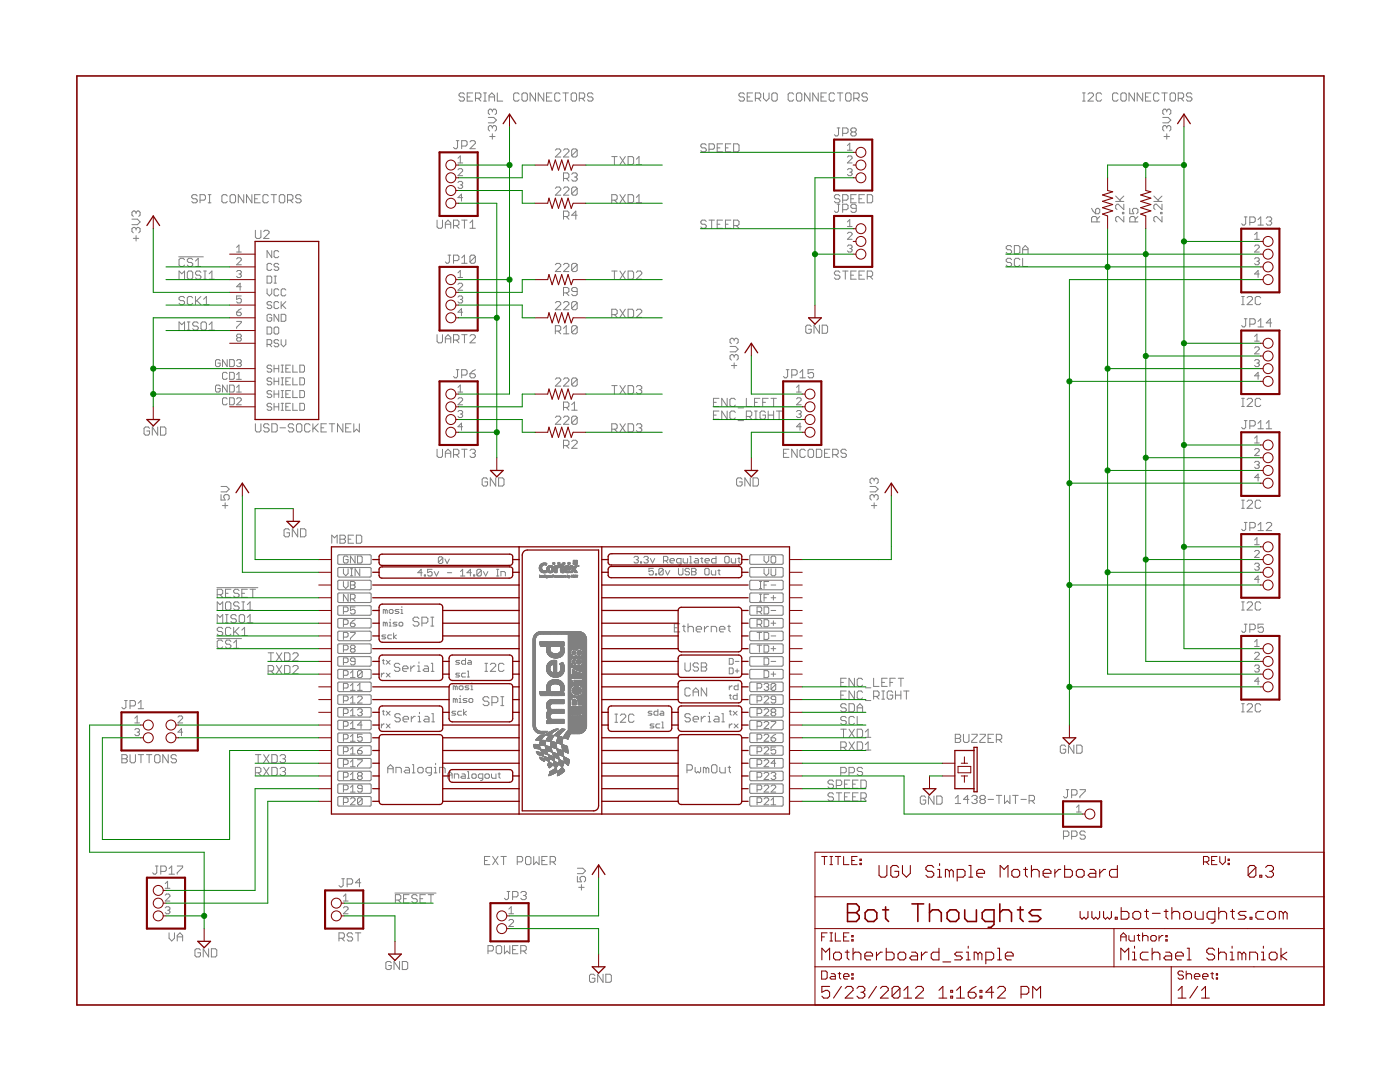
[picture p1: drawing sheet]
<svg xmlns="http://www.w3.org/2000/svg" width="279mm" height="216mm" viewBox="0 0 279 216" stroke-linecap="round" stroke-linejoin="round" font-family="sans-serif">
<g fill="none" stroke="#808080" stroke-width=".2">
<path d="M92.7 18.8l-.3-.3h-.5l-.3 .3v.3l.3 .2h.5l.3 .3v.3l-.3 .3h-.5l-.3-.3M93.2 19.3h.6M94.3 18.5h-1.1v1.7h1.1M94.9 19.6h.8l.3-.3v-.5l-.3-.3h-.8v1.7M95.4 19.6l.6 .6M96.5 18.5h.6M96.8 18.5v1.7M97.6 19.3h1.1M99.3 18.5v1.7h1M103.6 18.8l-.3-.3h-.5l-.3 .3v1.1l.3 .3h.5l.3-.3M104.2 18.8l.2-.3h.6l.2 .3v1.1l-.2 .3h-.6l-.2-.3zM106.9 18.5v1.7l-1.1-1.7v1.7"/>
<path d="M108.5 18.5v1.7l-1.1-1.7v1.7M109.1 19.3h.5M110.2 18.5h-1.1v1.7h1.1M111.8 18.8l-.3-.3h-.5l-.3 .3v1.1l.3 .3h.5l.3-.3M112.3 18.5h1.1M112.9 18.5v1.7M114 18.8l.3-.3h.5l.3 .3v1.1l-.3 .3h-.5l-.3-.3zM115.6 19.6h.8l.3-.3v-.5l-.3-.3h-.8v1.7M116.2 19.6l.5 .6M118.3 18.8l-.2-.3h-.6l-.3 .3v.3l.3 .2h.6l.2 .3v.3l-.2 .3h-.6l-.3-.3M148.6 18.8l-.3-.3h-.6l-.2 .3v.3l.2 .2h.6l.3 .3v.3l-.3 .3h-.6l-.2-.3M149.1 19.3h.5"/>
<path d="M150.2 18.5h-1.1v1.7h1.1M150.7 19.6h.9l.2-.3v-.5l-.2-.3h-.9v1.7M151.3 19.6l.5 .6M152.4 18.5v1.1l.5 .6 .6-.6v-1.1M154 18.8l.3-.3h.5l.3 .3v1.1l-.3 .3h-.5l-.3-.3zM158.4 18.8l-.3-.3h-.5l-.3 .3v1.1l.3 .3h.5l.3-.3M158.9 18.8l.3-.3h.5l.3 .3v1.1l-.3 .3h-.5l-.3-.3zM161.6 18.5v1.7l-1-1.7v1.7M163.3 18.5v1.7l-1.1-1.7v1.7M163.9 19.3h.5M164.9 18.5h-1v1.7h1M166.6 18.8l-.3-.3h-.5l-.3 .3v1.1l.3 .3h.5l.3-.3"/>
<path d="M167.1 18.5h1.1M167.7 18.5v1.7M168.8 18.8l.2-.3h.6l.2 .3v1.1l-.2 .3h-.6l-.2-.3zM170.4 19.6h.8l.3-.3v-.5l-.3-.3h-.8v1.7M170.9 19.6l.6 .6M173.1 18.8l-.3-.3h-.5l-.3 .3v.3l.3 .2h.5l.3 .3v.3l-.3 .3h-.5l-.3-.3M216 18.5h.6M216.3 18.5v1.7M217.1 18.8l.3-.3h.6l.2 .3v.3l-1.1 1.1h1.1M219.9 18.8l-.3-.3h-.5l-.3 .3v1.1l.3 .3h.5l.3-.3M223.1 18.8l-.2-.3h-.6l-.3 .3v1.1l.3 .3h.6l.2-.3M223.7 18.8l.3-.3h.5l.3 .3v1.1l-.3 .3h-.5l-.3-.3z"/>
<path d="M226.4 18.5v1.7l-1.1-1.7v1.7M228 18.5v1.7l-1.1-1.7v1.7M228.6 19.3h.5M229.7 18.5h-1.1v1.7h1.1M231.3 18.8l-.3-.3h-.5l-.3 .3v1.1l.3 .3h.5l.3-.3M231.9 18.5h1.1M232.4 18.5v1.7M233.5 18.8l.3-.3h.5l.3 .3v1.1l-.3 .3h-.5l-.3-.3zM235.1 19.6h.8l.3-.3v-.5l-.3-.3h-.8v1.7M235.7 19.6l.5 .6M237.9 18.8l-.3-.3h-.6l-.2 .3v.3l.2 .2h.6l.3 .3v.3l-.3 .3h-.6l-.2-.3M39.4 39.1l-.3-.3h-.6l-.2 .3v.3l.2 .3h.6l.3 .2v.3l-.3 .3h-.6l-.2-.3"/>
<path d="M39.9 39.9h.8l.3-.2v-.6l-.3-.3h-.8v1.7M41.6 38.8h.5M41.8 38.8v1.7M45.4 39.1l-.3-.3h-.5l-.3 .3v1.1l.3 .3h.5l.3-.3M46.2 38.8h.5l.3 .3v1.1l-.3 .3h-.5l-.3-.3v-1.1zM48.6 38.8v1.7l-1-1.7v1.7M50.3 38.8v1.7l-1.1-1.7v1.7M50.8 39.7h.6M51.9 38.8h-1.1v1.7h1.1M53.6 39.1l-.3-.3h-.6l-.2 .3v1.1l.2 .3h.6l.3-.3M54.1 38.8h1.1M54.7 38.8v1.7"/>
<path d="M56 38.8h.6l.2 .3v1.1l-.2 .3h-.6l-.3-.3v-1.1zM57.4 39.9h.8l.3-.2v-.6l-.3-.3h-.8v1.7M57.9 39.9l.6 .6M60.1 39.1l-.3-.3h-.5l-.3 .3v.3l.3 .3h.5l.3 .2v.3l-.3 .3h-.5l-.3-.3M91.1 28.1h.5M91.3 28.1v1.3l-.2 .3h-.3l-.3-.3M91.4 31.6l.5-.5v1.4M91.4 33.9l.2-.2h.5l.2 .2v.2l-.9 1h.9M91.4 36.4l.2-.2h.5l.2 .2v.3l-.2 .2M91.4 32.5h.9M91.9 36.9h.2M92.1 36.9l.2 .2v.3l-.2 .2h-.5l-.2-.2"/>
<path d="M92.1 29.1h.9l.2-.2v-.6l-.2-.2h-.9v1.6M92.3 39.4h-.9l.7-.7v1.4M93.8 28.3l.2-.2h.6l.3 .2v.3l-1.1 1.1h1.1M96.5 20.2h.6M97.5 23.4h1l.6 .6-.6 .5h-1M97.6 20.2v-1.1l.5-.6 .6 .6v1.1M97.7 27.2h1.1M98.3 25.3l-.3-.2h-.3l-.2 .2v.6l.2 .2M98.3 25.3l.2-.2h.3l.3 .2v.6l-.3 .2M98.3 22.1l-.3-.3h-.3l-.2 .3v.5l.2 .3M98.3 22.1l.2-.3h.3l.3 .3v.5l-.3 .3M98.3 22.1v.2"/>
<path d="M98.3 25.3v.3M98.3 26.7v1.1M110.8 30l.3-.3h.5l.3 .3v.2l-1.1 1.1h1.1M110.8 37.6l.3-.3h.5l.3 .3v.3l-1.1 1h1.1M112.5 30l.2-.3h.6l.2 .3v.2l-1 1.1h1M112.5 35.6h.8l.2-.3v-.5l-.2-.3h-.8v1.6M112.5 37.6l.2-.3h.6l.2 .3v.3l-1 1h1M113 35.6l.5 .5M114.1 34.8l.3-.3h.5l.3 .3v.3l-.3 .2M114.6 35.3h.3M114.9 35.3l.3 .3v.3l-.3 .2h-.5l-.3-.2M115.2 30l-1.1 1.1"/>
<path d="M115.2 30l-.3-.3h-.5l-.3 .3v1.1M115.2 37.6l-.3-.3h-.5l-.3 .3v1.1M115.2 30v1.1l-.3 .2h-.5l-.3-.2M115.2 37.6v1.1l-.3 .2h-.5l-.3-.2M115.2 37.6l-1.1 1.1M122.1 39.9h.8l.3-.2v-.6l-.3-.3h-.8v1.7M122.1 31.2h1.1M122.6 31.2v1.7M122.6 39.9l.6 .6M123.7 38.8l1.1 1.7M123.7 31.2l1.1 1.7M124.8 38.8l-1.1 1.7"/>
<path d="M124.8 31.2l-1.1 1.7M125.3 38.8h.9l.2 .3v1.1l-.2 .3h-.9zM125.3 31.2h.9l.2 .3v1.1l-.2 .3h-.9zM127 39.4l.5-.6v1.7M127 31.8l.5-.6v1.7M127 32.9h1.1M140.9 29l-.2-.3h-.6l-.2 .3v.2l.2 .3h.6l.2 .3v.3l-.2 .2h-.6l-.2-.2M141.5 29.8h.8l.3-.3v-.5l-.3-.3h-.8v1.6M143.1 29.5h.6M144.2 28.7h-1.1v1.6h1.1M144.8 29.5h.5M145.9 28.7h-1.1v1.6h1.1"/>
<path d="M146.4 28.7h.8l.3 .3v1.1l-.3 .2h-.8zM167.1 25.5h.5M167.3 25.5v1.4l-.2 .2h-.3l-.3-.2M167.6 39.1l-.3-.3h-.5l-.3 .3v.3l.3 .3h.5l.3 .2v.3l-.3 .3h-.5l-.3-.3M168.2 39.9h.8l.2-.2v-.6l-.2-.3h-.8v1.7M168.2 26.6h.8l.2-.3v-.5l-.2-.3h-.8v1.6M169.1 33.9l.3-.2h.4l.3 .2v.2l-.3 .3M169.1 31.3l.3-.2h.4l.3 .2v.3l-1 .9h1M169.1 29l.5-.4v1.4M169.1 30h1M169.6 34.4h.2M169.8 39.7h.5"/>
<path d="M169.8 34.4l.3 .2v.2l-.3 .3h-.4l-.3-.3M170.1 26.3l-.3-.2v-.3l.3-.3h.5l.3 .3v.3l-.3 .2M170.1 26.3l-.3 .3v.3l.3 .2h.5l.3-.2v-.3l-.3-.3M170.1 26.3h.5M170.9 38.8h-1.1v1.7h1.1M171.4 39.7h.6M172.5 38.8h-1.1v1.7h1.1M173.1 38.8h.8l.3 .3v1.1l-.3 .3h-.8zM216 20.2h.6M222.7 39.1l1 1.1M224.3 39.1l-.8 .8M230.3 39.1l1.1 1.1"/>
<path d="M231.9 39.1l-.8 .8M232.1 23.4h1l.6 .6-.6 .5h-1M232.3 27.2h1.1M232.9 22.1v.2M232.9 25.3v.3M232.9 26.7v1.1M232.9 25.3l-.3-.2h-.3l-.2 .2v.6l.2 .2M232.9 22.1l-.3-.3h-.3l-.2 .3v.5l.2 .3M232.9 25.3l.2-.2h.3l.3 .2v.6l-.3 .2M232.9 22.1l.2-.3h.3l.3 .3v.5l-.3 .3M26.3 43.7h1.1l.6 .6-.6 .5h-1.1M26.6 47.6h1.1"/>
<path d="M27.2 42.4v.3M27.2 45.6v.3M27.2 47v1.1M27.2 45.6l-.3-.2h-.3l-.3 .2v.6l.3 .3M27.2 42.4l-.3-.3h-.3l-.3 .3v.5l.3 .3M27.2 45.6l.2-.2h.3l.3 .2v.6l-.3 .3M27.2 42.4l.2-.3h.3l.3 .3v.5l-.3 .3M35.7 51.2h4.9M35.7 55.7v-1.6l.6 .5 .5-.5v1.6M36.8 59.4l-.2-.2h-.6l-.3 .2v.3l.3 .3h.6l.2 .2v.3l-.2 .3h-.6l-.3-.3M36.8 51.8l-.2-.3h-.6l-.3 .3v1.1l.3 .3h.6l.2-.3M37.7 54.1h.5l.3 .3v1l-.3 .3h-.5l-.3-.3v-1z"/>
<path d="M38.5 59.4l-.3-.2h-.5l-.3 .2v1.1l.3 .3h.5l.3-.3M38.5 51.8l-.3-.3h-.5l-.3 .3v.3l.3 .3h.5l.3 .2v.3l-.3 .3h-.5l-.3-.3M39 59.2v1.6M39 52.1l.6-.6v1.7M39 53.2h1.1M39.3 60l.8 .8M40.1 54.4l-.3-.3h-.5l-.3 .3v.2l.3 .3h.5l.3 .3v.2l-.3 .3h-.5l-.3-.3M40.1 59.2l-1.1 1M40.6 54.1h.6M40.6 55.7h.6M40.6 59.7l.6-.5v1.6M40.9 54.1v1.6"/>
<path d="M41.6 40.5h.5M41.7 55.7h1.1M41.7 54.6l.6-.5v1.6M47.2 50.3h1M47.2 51.7l.3-.3h.4l.3 .3v.2l-1 .9h1M47.2 54.2l.3-.2h.4l.3 .2v.2l-.3 .3M47.2 49.4l.5-.5v1.4M47.7 54.7h.2M47.9 54.7l.3 .2v.2l-.3 .3h-.4l-.3-.3M48.2 59.1h-1v.7l.5-.3h.2l.3 .3v.4l-.3 .3h-.4l-.3-.3M48.2 57.2h-1l.7-.7v1.4M51 46v1.3l.2 .3h.6l.3-.3v-1.3"/>
<path d="M52.6 46.2l.3-.2h.5l.3 .2v.3l-1.1 1.1h1.1M53.3 55.1h.7l.2 .2v1l-.2 .2h-.7zM53.3 57.6v1l.5 .4 .4-.4v-1M54.2 52.8l-.2-.2h-.5l-.2 .2v.9l.2 .3h.5l.2-.3M54.2 50v1.4l-.9-1.4v1.4M54.7 56.5h.5M54.7 55.1h.5M54.9 55.1v1.4M55.6 52.8l-.2-.2h-.5l-.2 .2v.2l.2 .3h.5l.2 .2v.2l-.2 .3h-.5l-.2-.3M55.6 57.9l-.2-.3h-.5l-.2 .3v.9l.2 .2h.5l.2-.2M55.6 50.2l-.2-.2h-.5l-.2 .2v1l.2 .2h.5l.2-.2M57 57.9l-.2-.3h-.5l-.2 .3v.9l.2 .2h.5l.2-.2"/>
<path d="M87.2 43.9v1.4l.3 .3h.6l.2-.3v-1.4M88.9 45.6v-1.1l.5-.6 .6 .6v1.1M88.9 44.7h1.1M89.4 50.9h.6M89.7 50.9v1.4l-.3 .2h-.3l-.2-.2M90.5 45h.8l.3-.3v-.5l-.3-.3h-.8v1.7M90.5 52h.8l.3-.3v-.5l-.3-.3h-.8v1.6M91.1 45l.5 .6M91.4 54.4l.5-.4v1.4M91.4 56.7l.2-.2h.5l.2 .2v.3l-.9 .9h.9M91.4 59.3l.2-.2h.5l.2 .2v.2l-.2 .3M91.4 55.4h.9"/>
<path d="M91.9 59.8h.2M92.1 59.8l.2 .2v.2l-.2 .3h-.5l-.2-.3M92.1 51.5l.6-.6v1.6M92.1 43.9h1.1M92.1 52.5h1.1M92.7 43.9v1.7M93.8 45.6h1.1M93.8 44.5l.5-.6v1.7M94.9 51.2v1.1l-.3 .2h-.6l-.2-.2M94.9 51.2l-.3-.3h-.6l-.2 .3v1.1M94.9 51.2l-1.1 1.1M110.8 52.8l.3-.2h.5l.3 .2v.3l-1.1 1.1h1.1"/>
<path d="M112.5 43.2h.8l.2-.3v-.5l-.2-.3h-.8v1.7M112.5 52.8l.2-.2h.6l.2 .2v.3l-1 1.1h1M112.5 58.4h.8l.2-.2v-.6l-.2-.2h-.8v1.6M113 43.2l.5 .6M113 58.4l.5 .6M115.2 52.8l-.3-.2h-.5l-.3 .2v1.1M115.2 58.2h-.8l-.3-.3v-.3l.3-.2h.5l.3 .2v1.1l-.3 .3h-.5l-.3-.3M115.2 52.8v1.1l-.3 .3h-.5l-.3-.3M115.2 52.8l-1.1 1.1M115.2 42.9h-1.1l.8-.8v1.7M122.1 54.1h1.1M122.6 54.1v1.6"/>
<path d="M123.7 54.1l1.1 1.6M124.8 54.1l-1.1 1.6M125.3 54.1h.9l.2 .3v1l-.2 .3h-.9zM127 40.5h1.1M127 54.4l.3-.3h.5l.3 .3v.2l-1.1 1.1h1.1M140.9 44.2l-.2-.3h-.6l-.2 .3v.3l.2 .2h.6l.2 .3v.3l-.2 .3h-.6l-.2-.3M141.5 43.9h1.1M142 43.9v1.7M143.1 44.7h.6M144.2 43.9h-1.1v1.7h1.1M144.8 44.7h.5M145.9 43.9h-1.1v1.7h1.1"/>
<path d="M146.4 45h.8l.3-.3v-.5l-.3-.3h-.8v1.7M146.9 45l.6 .6M167.1 40.7h.5M167.3 40.7v1.4l-.2 .3h-.3l-.3-.3M167.6 54.4l-.3-.3h-.5l-.3 .3v.2l.3 .3h.5l.3 .3v.2l-.3 .3h-.5l-.3-.3M168.2 41.8h.8l.2-.2v-.6l-.2-.3h-.8v1.7M168.2 54.1h1M168.7 54.1v1.6M169.1 46.6l.3-.2h.4l.3 .2v.2l-1 1h1M169.1 49.1l.3-.2h.4l.3 .2v.3l-.3 .2M169.1 44.3l.5-.5v1.4M169.1 45.2h1"/>
<path d="M169.6 49.6h.2M169.8 54.9h.5M169.8 49.6l.3 .2v.3l-.3 .2h-.4l-.3-.2M170.9 41.6h-.8l-.3-.3v-.3l.3-.3h.5l.3 .3v1.1l-.3 .3h-.5l-.3-.3M170.9 54.1h-1.1v1.6h1.1M171.4 54.9h.6M172.5 54.1h-1.1v1.6h1.1M173.1 55.2h.8l.3-.3v-.5l-.3-.3h-.8v1.6M173.6 55.2l.6 .5M201.9 51.8l-.3-.3h-.5l-.3 .3v.3l.3 .3h.5l.3 .2v.3l-.3 .3h-.5l-.3-.3M201.9 49.3l-.3-.3h-.5l-.3 .3v.3l.3 .2h.5l.3 .3v.3l-.3 .2h-.5l-.3-.2M202.4 49h.9l.2 .3v1.1l-.2 .2h-.9z"/>
<path d="M203.5 51.8l-.2-.3h-.6l-.3 .3v1.1l.3 .3h.6l.2-.3M204.1 49.8h1.1M204.1 50.6v-1l.5-.6 .6 .6v1M204.1 51.5v1.7h1.1M217.8 41.6l.9 1.1M218.7 41.8l.2-.2h.3l.3 .2v.6l-.3 .3h-.5zM218.9 44.3v-.8l-.2-.3h-.6l-.3 .3v.8h1.7M219.5 43.2l-.6 .6M222.7 40.2h1.6M224 42.4h.3v.3h-.3zM224.3 43.2v1.1l-1.1-1.1h-.3l-.2 .3v.5l.2 .3M224.3 40.7v1.1l-1.1-1.1h-.3l-.2 .3v.6l.2 .2"/>
<path d="M225.5 41.6v1.1h.8l-.3-.6v-.3l.3-.2h.5l.3 .2v.6l-.3 .3M226.5 44.3v-.8l-.2-.3h-.6l-.2 .3v.8h1.6M227.1 43.2l-.6 .6M230.3 40.2h1.6M231.6 42.4h.3v.3h-.3zM231.9 40.7v1.1l-1.1-1.1h-.3l-.2 .3v.6l.2 .2M231.9 43.2v1.1l-1.1-1.1h-.3l-.2 .3v.5l.2 .3M247.8 59.2h.5M248.1 59.2v1.6M248.3 43.3h.6M248.6 43.3v1.3l-.3 .3h-.2l-.3-.3M248.9 59.4l.3-.2h.5l.3 .2v.3l-1.1 1.1h1.1"/>
<path d="M249.4 44.4h.8l.3-.3v-.5l-.3-.3h-.8v1.6M250.4 49.1l.2-.2h.5l.2 .2v.3l-.9 .9h.9M250.4 46.8l.4-.4v1.4M250.4 47.8h.9M250.4 51.7l.2-.3h.5l.2 .3v.2l-.2 .2M250.8 52.1h.3M251.1 44.9h1M251.1 43.8l.5-.5v1.6M251.1 52.1l.2 .3v.2l-.2 .2h-.5l-.2-.2M251.3 54.7h-.9l.7-.7v1.4M251.6 59.4l-.3-.2h-.5l-.3 .2v1.1l.3 .3h.5l.3-.3M252.7 43.6l.3-.3h.5l.3 .3v.2l-.3 .3"/>
<path d="M253.2 44.1h.3M253.5 44.1l.3 .3v.2l-.3 .3h-.5l-.3-.3M35.7 65.9v-1.7l.6 .6 .5-.6v1.7M37.4 65.9h.5M37.4 64.2h.5M37.7 64.2v1.7M39.6 64.5l-.3-.3h-.6l-.2 .3v.3l.2 .3h.6l.3 .2v.3l-.3 .3h-.6l-.2-.3M40.4 64.2h.5l.3 .3v1.1l-.3 .3h-.5l-.3-.3v-1.1zM40.6 60.8h1.1M41.7 64.8l.6-.6v1.7M41.7 65.9h1.1M43.9 77.1l-.2-.3h-.5l-.2 .3v.9l.2 .2h.5l.2-.2v-.5h-.4"/>
<path d="M43.9 72l-.2-.2h-.5l-.2 .2v.9l.2 .3h.5l.2-.3v-.4h-.4M45.3 79.6l-.2-.2h-.5l-.2 .2v.9l.2 .3h.5l.2-.3M45.3 71.8v1.4l-.9-1.4v1.4M45.3 74.5l-.2-.2h-.5l-.2 .2v1l.2 .2h.5l.2-.2M45.3 76.8v1.4l-.9-1.4v1.4M45.8 71.8h.7l.3 .2v.9l-.3 .3h-.7zM45.8 76.8h.7l.3 .3v.9l-.3 .2h-.7zM45.8 79.4h.7l.3 .2v.9l-.3 .3h-.7zM45.8 74.3h.7l.3 .2v1l-.3 .2h-.7zM47.2 62.3h.7l.3 .2v.3l-.3 .2h-.4l-.3-.2zM47.2 72l.3-.2h.4l.3 .2v.2l-.3 .3M47.2 78.2h1"/>
<path d="M47.2 79.6l.3-.2h.4l.3 .2v.2l-1 1h1M47.2 64.1h1v.3l-1 .9v.2M47.2 74.8l.5-.5v1.4M47.2 77.3l.5-.5v1.4M47.2 75.7h1M47.5 67.4l-.3 .2v.2l.3 .3h.4l.3-.3v-.2l-.3-.2M47.5 67.4l-.3-.3v-.2l.3-.2h.4l.3 .2v.2l-.3 .3M47.5 67.4h.4M47.7 72.5h.2M47.9 72.5l.3 .2v.2l-.3 .3h-.4l-.3-.3M48.2 61.6l-1 .7M53.3 65.3h.7l.2 .2v.9l-.2 .3h-.7z"/>
<path d="M53.3 68.7h.7l.2-.2v-.5l-.2-.2h-.7v1.4M53.8 68.7l.4 .5M54.2 60.4l-.2-.2h-.5l-.2 .2v.2l.2 .3h.5l.2 .2v.2l-.2 .3h-.5l-.2-.3M54.2 62.9l-.2-.2h-.5l-.2 .2v1l.2 .2h.5l.2-.2v-.5h-.4M54.2 73.1l-.2-.2h-.5l-.2 .2v.2l.2 .3h.5l.2 .2v.2l-.2 .3h-.5l-.2-.3M54.2 75.6l-.2-.2h-.5l-.2 .2v.3l.2 .2h.5l.2 .2v.3l-.2 .2h-.5l-.2-.2M54.2 78.2l-.2-.3h-.5l-.2 .3v.2l.2 .2h.5l.2 .3v.2l-.2 .2h-.5l-.2-.2M54.7 72.9v1.4M54.7 75.4v1.4M54.7 77.9v1.4M54.7 78.6h.9M54.7 73.6h.9"/>
<path d="M54.7 76.1h.9M54.9 65.3h.5l.2 .2v.9l-.2 .3h-.5l-.2-.3v-.9zM55.6 60.4l-.2-.2h-.5l-.2 .2v.9l.2 .3h.5l.2-.3M55.6 68l-.2-.2h-.5l-.2 .2v.3l.2 .2h.5l.2 .2v.3l-.2 .2h-.5l-.2-.2M55.6 62.7v1.4l-.9-1.4v1.4M55.6 72.9v1.4M55.6 75.4v1.4M55.6 77.9v1.4M56.1 67.8v.9l.5 .5 .4-.5v-.9M56.1 75.4h.5M56.1 62.7h.7l.2 .2v1l-.2 .2h-.7zM56.1 60.2v1.4"/>
<path d="M56.1 77.9h.5M56.1 79.3h.5M56.1 72.9h.5M56.1 74.3h.5M56.1 76.8h.5M56.3 60.9l.7 .7M56.3 72.9v1.4M56.3 75.4v1.4M56.3 77.9v1.4M57 60.2l-.9 .9M57 78.6h.5M57 73.6h.5"/>
<path d="M57 76.1h.5M58 75.4h-1v1.4h1M58 72.9h-1v1.4h1M58 77.9h-1v1.4h1M58.4 77.9v1.4h1M58.4 72.9v1.4h1M58.4 75.4v1.4h1M59.8 72.9h.7l.3 .2v.9l-.3 .3h-.7zM59.8 75.4h.7l.3 .2v1l-.3 .2h-.7zM59.8 77.9h.7l.3 .3v.9l-.3 .2h-.7zM87.2 66.8v1.3l.3 .3h.6l.2-.3v-1.3M88.9 68.4v-1.1l.5-.5 .6 .5v1.1"/>
<path d="M88.9 67.6h1.1M90.5 67.9h.8l.3-.3v-.5l-.3-.3h-.8v1.6M91.1 67.9l.5 .5M91.1 73.8h.5M91.3 73.8v1.3l-.2 .3h-.3l-.3-.3M91.4 77.3l.5-.5v1.4M91.4 79.6l.2-.2h.5l.2 .2v.2l-.9 1h.9M91.4 78.2h.9M92.1 66.8h1.1M92.1 74.8h.9l.2-.2v-.6l-.2-.2h-.9v1.6M92.3 62.3h-.9l.7-.7v1.4M92.7 66.8v1.6"/>
<path d="M93.8 67.1l.2-.3h.6l.3 .3v.2l-1.1 1.1h1.1M93.8 74.6h.8l.3 .2v.3l-.3 .3h-.6l-.2-.3zM94.9 73.8l-.6 .2-.5 .6M110.8 75.7l.3-.3h.5l.3 .3v.3l-1.1 1h1.1M110.8 60.5l.3-.3h.5l.3 .3v.2l-1.1 1.1h1.1M110.8 66.1h.8l.3-.3v-.5l-.3-.3h-.8v1.6M111.4 66.1l.5 .5M112.5 75.7l.2-.3h.6l.2 .3v.3l-1 1h1M112.5 60.5l.2-.3h.6l.2 .3v.2l-1 1.1h1M112.5 65.5l.5-.5v1.6M112.5 66.6h1M115.2 75.7v1.1l-.3 .2h-.5l-.3-.2"/>
<path d="M115.2 75.7l-.3-.3h-.5l-.3 .3v1.1M115.2 60.5l-.3-.3h-.5l-.3 .3v1M115.2 65.3l-.3-.3h-.5l-.3 .3v1M115.2 60.5v1l-.3 .3h-.5l-.3-.3M115.2 65.3v1l-.3 .3h-.5l-.3-.3M115.2 75.7l-1.1 1.1M115.2 60.5l-1.1 1M115.2 65.3l-1.1 1M122.1 62.8h.8l.3-.3v-.5l-.3-.3h-.8v1.6M122.1 76.9h1.1M122.6 76.9v1.7M122.6 62.8l.6 .5"/>
<path d="M123.7 76.9l1.1 1.7M123.7 61.7l1.1 1.6M124.8 76.9l-1.1 1.7M124.8 61.7l-1.1 1.6M125.3 61.7h.9l.2 .3v1.1l-.2 .2h-.9zM125.3 76.9h.9l.2 .3v1.1l-.2 .3h-.9zM127 62l.3-.3h.5l.3 .3v.3l-1.1 1h1.1M127 77.2l.3-.3h.5l.3 .3v.3l-.3 .2M127.5 77.7h.3M127.8 77.7l.3 .3v.3l-.3 .3h-.5l-.3-.3M143.5 79.5h-1.1v1.6h1.1M145.1 79.5v1.6l-1.1-1.6v1.6"/>
<path d="M145.7 69.1h1.1l.5 .6-.5 .5h-1.1M146 72.9h1M146.5 67.8v.2M146.5 71v.3M146.5 72.4v1.1M146.5 71l-.3-.2h-.2l-.3 .2v.6l.3 .3M146.5 67.8l-.3-.3h-.2l-.3 .3v.5l.3 .3M146.5 71l.3-.2h.2l.3 .2v.6l-.3 .3M146.5 67.8l.3-.3h.2l.3 .3v.5l-.3 .3M146.7 79.8l-.2-.3h-.6l-.2 .3v1l.2 .3h.6l.2-.3M148.9 79.5v1.6h1.1M151.7 79.5h-1.1v1.6h1.1"/>
<path d="M153.3 79.5h-1.1v1.6M153.9 79.5h1M154.4 79.5v1.6M156.9 73.8h.6M157.2 73.8v1.3l-.3 .3h-.3l-.2-.3M158 74.8h.8l.3-.2v-.6l-.3-.2h-.8v1.6M159 79.6l.2-.2h.5l.2 .2v.2l-.9 1h.9M159 77.3l.4-.5v1.4M159 78.2h.9M159.6 75.4h1.1M159.6 74.3l.6-.5v1.6M161.9 65.2l-.3-.3h-.5l-.3 .3v1l.3 .3h.5l.3-.3v-.5h-.5"/>
<path d="M162.4 73.8h-1.1v.8l.5-.3h.3l.3 .3v.5l-.3 .3h-.6l-.2-.3M163.5 64.9v1.6l-1-1.6v1.6M164.1 64.9h.8l.3 .3v1l-.3 .3h-.8zM247.8 60.8h.5M247.8 79.5h.5M248.1 79.5v1.6M248.3 63.6h.6M248.6 63.6v1.4l-.3 .2h-.2l-.3-.2M248.9 79.8l.3-.3h.5l.3 .3v.2l-1.1 1.1h1.1M249.4 64.7h.8l.3-.3v-.5l-.3-.3h-.8v1.6M250.4 67.1l.4-.4v1.4M250.4 69.4l.2-.2h.5l.2 .2v.3l-.9 .9h.9"/>
<path d="M250.4 72l.2-.2h.5l.2 .2v.2l-.2 .3M250.4 68.1h.9M250.8 72.5h.3M251.1 64.2l.5-.6v1.6M251.1 65.2h1M251.1 72.5l.2 .2v.2l-.2 .3h-.5l-.2-.3M251.3 75h-.9l.7-.7v1.4M251.6 79.8l-.3-.3h-.5l-.3 .3v1l.3 .3h.5l.3-.3M253.8 64.4h-1.1l.8-.8v1.6M29.8 85.5l-.2-.3h-.6l-.3 .3v1.1l.3 .2h.6l.2-.2v-.6h-.5M31.5 85.2v1.6l-1.1-1.6v1.6M32 85.2h.9l.2 .3v1.1l-.2 .2h-.9z"/>
<path d="M44.1 98.7v1.1h.8l-.2-.5v-.3l.2-.3h.6l.2 .3v.5l-.2 .3M44.1 97.1h1.1l.5 .5-.5 .5h-1.1M51 84.6v1.3l.2 .3h.6l.3-.3v-1.3M53.7 84.8l-.3-.2h-.5l-.3 .2v.3l.3 .3h.5l.3 .2v.3l-.3 .3h-.5l-.3-.3M54.2 80.7l-.2-.2h-.5l-.2 .2v.2l.2 .3h.5l.2 .2v.2l-.2 .3h-.5l-.2-.3M54.3 84.6h.8l.2 .2v1.1l-.2 .3h-.8zM54.7 80.5v1.4M54.7 81.2h.9M55.6 80.5v1.4M55.9 85.4h1.1M56.1 81.9h.5M56.1 80.5h.5"/>
<path d="M56.3 80.5v1.4M57 81.2h.5M58 80.5h-1v1.4h1M58.4 80.5v1.4h1M58.6 84.8l-.3-.2h-.5l-.3 .2v.3l.3 .3h.5l.3 .2v.3l-.3 .3h-.5l-.3-.3M59.2 84.8l.2-.2h.6l.2 .2v1.1l-.2 .3h-.6l-.2-.3zM59.8 80.5h.7l.3 .2v.9l-.3 .3h-.7zM61.9 84.8l-.3-.2h-.5l-.3 .2v1.1l.3 .3h.5l.3-.3M62.4 84.6v1.6M62.7 85.4l.8 .8M63.5 84.6l-1.1 1M64.1 85.4h.5"/>
<path d="M65.2 84.6h-1.1v1.6h1.1M65.7 84.6h1.1M66.3 84.6v1.6M68.4 84.6v1.6l-1-1.6v1.6M69 85.4h.5M70.1 84.6h-1.1v1.6h1.1M70.6 84.6v1.6l.6-.6 .5 .6v-1.6M87.2 89.6v1.4l.3 .3h.6l.2-.3v-1.4M88.9 91.3v-1.1l.5-.6 .6 .6v1.1M88.9 90.4h1.1M90.5 90.7h.8l.3-.3v-.5l-.3-.3h-.8v1.7M91.1 90.7l.5 .6"/>
<path d="M91.4 82.1l.2-.2h.5l.2 .2v.3l-.2 .2M91.9 82.6h.2M92.1 82.6l.2 .2v.3l-.2 .2h-.5l-.2-.2M92.1 89.6h1.1M92.3 85.2h-.9l.7-.8v1.5M92.7 89.6v1.7M93.8 89.9l.2-.3h.6l.3 .3v.3l-.3 .2M94.3 90.4h.3M94.6 90.4l.3 .3v.3l-.3 .3h-.6l-.2-.3M97.3 95.6l-.3-.2h-.5l-.3 .2v1.1l.3 .3h.5l.3-.3v-.5h-.5M98.9 95.4v1.6l-1-1.6v1.6M99.5 95.4h.8l.3 .2v1.1l-.3 .3h-.8z"/>
<path d="M110.8 83.3l.3-.3h.5l.3 .3v.3l-1.1 1.1h1.1M112.5 81.3h.8l.2-.3v-.5l-.2-.3h-.8v1.7M112.5 83.3l.2-.3h.6l.2 .3v.3l-1 1.1h1M112.5 88.9h.8l.2-.3v-.5l-.2-.3h-.8v1.7M113 81.3l.5 .6M113 88.9l.5 .6M114.1 88.1l.3-.3h.5l.3 .3v.3l-1.1 1.1h1.1M114.1 80.8l.5-.6v1.7M114.1 81.9h1.1M115.2 83.3l-.3-.3h-.5l-.3 .3v1.1M115.2 83.3v1.1l-.3 .3h-.5l-.3-.3M115.2 83.3l-1.1 1.1"/>
<path d="M122.1 85.6h.8l.3-.2v-.6l-.3-.2h-.8v1.6M122.6 85.6l.6 .6M123.7 84.6l1.1 1.6M124.8 84.6l-1.1 1.6M125.3 84.6h.9l.2 .2v1.1l-.2 .3h-.9zM127 84.8l.3-.2h.5l.3 .2v.3l-.3 .3M127.5 85.4h.3M127.8 85.4l.3 .2v.3l-.3 .3h-.5l-.3-.3M142.4 80.3h.5M142.4 82.8h.5M143.5 82h-1.1v1.7h1.1M145.1 82v1.7l-1.1-1.7v1.7"/>
<path d="M146.7 82.3l-.2-.3h-.6l-.2 .3v1.1l.2 .3h.6l.2-.3M147.3 83.9h1.1M147.3 81.4h1.1M148.1 95.6l-.3-.2h-.5l-.3 .2v1.1l.3 .3h.5l.3-.3v-.5h-.5M148.9 83.1h.9l.2-.3v-.5l-.2-.3h-.9v1.7M149.5 83.1l.5 .6M149.7 95.4v1.6l-1-1.6v1.6M150.3 95.4h.8l.3 .2v1.1l-.3 .3h-.8zM150.6 80.3h.5M150.6 82h.5M150.6 83.7h.5M150.9 82v1.7"/>
<path d="M152.2 80.3h.6M152.8 82.3l-.3-.3h-.5l-.3 .3v1.1l.3 .3h.5l.3-.3v-.6h-.6M153.3 82.8h1.1M153.3 82v1.7M154.4 82v1.7M154.9 82h1.1M155.5 82v1.7M156.4 90.4h.5M157.5 89.6h-1.1v1.7h1.1M159 82.1l.2-.2h.5l.2 .2v.3l-.2 .2M159.1 89.6v1.7l-1.1-1.7v1.7M159.4 82.6h.3"/>
<path d="M159.7 82.6l.2 .2v.3l-.2 .2h-.5l-.2-.2M159.9 85.2h-.9l.7-.8v1.5M160.7 89.9l-.3-.3h-.5l-.3 .3v1.1l.3 .3h.5l.3-.3M161.5 89.6h.6l.3 .3v1.1l-.3 .3h-.6l-.2-.3v-1.1zM162.9 89.6h.8l.3 .3v1.1l-.3 .3h-.8zM164.5 90.4h.6M165.6 89.6h-1.1v1.7h1.1M166.2 90.7h.8l.3-.3v-.5l-.3-.3h-.8v1.7M166.7 90.7l.6 .6M168.9 89.9l-.3-.3h-.5l-.3 .3v.3l.3 .2h.5l.3 .3v.3l-.3 .3h-.5l-.3-.3M173.6 97.1h1.1l.6 .5-.6 .5h-1.1M174.5 95.7l.2-.3h.3l.3 .3v.5l-.3 .3"/>
<path d="M174.5 99l-.3-.3h-.3l-.3 .3v.5l.3 .3M174.5 99l.2-.3h.3l.3 .3v.5l-.3 .3M174.5 95.7v.3M174.5 99v.3M174.5 95.7l-.3-.3h-.3l-.3 .3v.5l.3 .3M247.8 99.8h.5M247.8 81.1h.5M248.1 99.8v1.6M248.3 83.9h.6M248.6 83.9v1.4l-.3 .3h-.2l-.3-.3M249.4 85h.8l.3-.3v-.5l-.3-.3h-.8v1.7M250.4 87.4l.4-.4v1.4"/>
<path d="M250.4 89.7l.2-.2h.5l.2 .2v.3l-.9 .9h.9M250.4 92.3l.2-.2h.5l.2 .2v.2l-.2 .3M250.4 88.4h.9M250.8 92.8h.3M251.1 84.5l.5-.6v1.7M251.1 85.6h1M251.1 92.8l.2 .2v.2l-.2 .3h-.5l-.2-.3M251.3 95.3h-.9l.7-.7v1.4M252.7 85.6h1.1M252.7 84.5l.5-.6v1.7M43.3 117.3h8.2M43.3 118.7h.9l.2-.3v-.6l-.2-.2h-.9v1.6"/>
<path d="M43.9 118.7l.5 .5M44.4 100.9h1.1M44.9 100.3v1.1M45 118.4h.5M46.1 117.6h-1.1v1.6h1.1M47.7 117.8l-.3-.2h-.5l-.3 .2v.3l.3 .3h.5l.3 .3v.2l-.3 .3h-.5l-.3-.3M48.3 118.4h.5M49.4 117.6h-1.1v1.6h1.1M49.9 117.6h1.1M50.4 117.6v1.6M57.8 105.8l-.3-.3h-.5l-.3 .3v1.1l.3 .2h.5l.3-.2v-.6h-.6M59.4 105.5v1.6l-1.1-1.6v1.6"/>
<path d="M60 105.5h.8l.2 .3v1.1l-.2 .2h-.8zM66.2 108.4v-1.6l.6 .5 .5-.5v1.6M67.8 106.8h.9l.2 .2v.3l-.2 .3 .2 .3v.2l-.2 .3h-.9zM67.8 107.6h.9M68.5 113.5v.9l.5 .5 .5-.5v-.9M68.5 116v1l.5 .4 .5-.4v-1M69.5 111.2l-.3-.2h-.4l-.3 .2v.9l.3 .3h.4l.3-.3v-.4h-.5M69.5 118.6v1.4l-1-1.4v1.4M69.5 107.6h.5M69.9 116h.7l.3 .3v.2l-.3 .2 .3 .3v.2l-.3 .2h-.7zM69.9 119.5h.7l.3-.2v-.5l-.3-.2h-.7v1.4M69.9 114.9h.5"/>
<path d="M69.9 113.5h.5M69.9 116.7h.7M70.2 113.5v1.4M70.4 119.5l.5 .5M70.6 106.8h-1.1v1.6h1.1M70.9 111v1.4l-1-1.4v1.4M71.1 106.8h.8l.3 .2v1.1l-.3 .3h-.8zM71.4 111h.7l.2 .2v.9l-.2 .3h-.7zM71.8 113.5v1.4l-.9-1.4v1.4M84.3 114.3h-.9l.7-.7v1.3M84.7 114.7h.2v.2h-.2zM86.2 113.6h-.9v.7l.5-.3 .4 .3v.4l-.2 .2h-.4l-.3-.2"/>
<path d="M86.7 114l.4 .9 .4-.9M88.4 111.3l-.3-.2h-.4l-.2 .2v.9M88.4 111.3v.9l-.3 .2h-.4l-.2-.2M88.4 111.3l-.9 .9M88.8 111.5l.4 .9 .5-.9M89.3 114.3h.8M91.9 114.9h.9M91.9 114l.4-.4v1.3M94.1 114.3h-.9l.7-.7v1.3M94.5 114.7h.2v.2h-.2zM96.1 113.8v.9l-.3 .2h-.4l-.2-.2M96.1 113.8l-.3-.2h-.4l-.2 .2v.9"/>
<path d="M96.1 113.8l-.9 .9M96.5 114l.4 .9 .5-.9M99.1 114.9h.4M99.1 113.6h.4M99.3 113.6v1.3M100 114.9v-.9h.6l.3 .3v.6M126.5 111.2l.2-.2h.5l.2 .2-.2 .5M127 111.7h.2M127.2 111.7l.2 .2v.2l-.2 .2h-.5l-.2-.2M127.8 112.1h.2v.2h-.2zM128.5 111.2l.2-.2h.4l.3 .2-.3 .5M128.9 111.7h.2"/>
<path d="M129.1 111.7l.3 .2v.2l-.3 .2h-.4l-.2-.2M129.8 111.4l.4 .9 .5-.9M130.4 113.4h-.9v.7l.5-.2 .4 .2v.4l-.2 .2h-.5l-.2-.2M130.8 114.5h.2v.2h-.2zM132.4 113.6v.9l-.3 .2h-.4l-.2-.2M132.4 113.6l-.3-.2h-.4l-.2 .2v.9M132.4 113.6l-.9 .9M132.4 111.9h.7l.2-.2v-.5l-.2-.2h-.7v1.3M132.8 113.9l.4 .8 .5-.8M132.8 111.9l.5 .4M133.7 111.9h.9l-.2-.5h-.5l-.2 .3v.4l.2 .2h.5M135.4 113.4v1.1l.2 .2h.5l.2-.2v-1.1"/>
<path d="M135.9 112.3h-.6l-.3-.2v-.4l.3-.3h.6v1.2l-.4 .2M136.3 111.4v.7l.3 .2h.6v-.9M137.6 113.6l-.2-.2h-.5l-.2 .2v.3l.2 .2h.5l.2 .2v.2l-.2 .2h-.5l-.2-.2M137.6 111h.3v1.3M137.6 112.3h.5M138 113.4h.7l.2 .2v.3l-.2 .2 .2 .4-.2 .2h-.7zM138 114.1h.7M138.7 111.4h.5l.2 .3v.6h-.7l-.2-.2 .2-.2h.7M139.8 111.4h.5M140.1 111.2v.9l.2 .2M140.7 111.9h.9l-.2-.5h-.5l-.2 .3v.4l.2 .2h.5M140.9 113.4h.4l.2 .2v.9l-.2 .2h-.4l-.2-.2v-.9z"/>
<path d="M142 113.9v.6l.2 .2h.6v-.8M142.9 111v1.3h-.7l-.2-.2v-.4l.2-.3h.7M143.3 113.9h.4M143.5 113.6v.9l.2 .2M144.8 111h.5l.2 .2v.9l-.2 .2h-.5l-.2-.2v-.9zM145.9 111.4v.7l.3 .2h.6v-.9M147.3 111.4h.4M147.5 111.2v.9l.2 .2M151.6 116h.4M151.6 117.4h.4M151.6 118.6h.4M151.6 120h.4"/>
<path d="M151.8 116v1.4M151.8 118.6v1.4M152.5 116.7h.5M152.5 111v.9l.5 .5 .4-.5v-.9M152.5 113.5v.9l.5 .5 .4-.5v-.9M152.5 119.3h.5M153.4 116h-.9v1.4M153.4 118.6h-.9v1.4M153.9 113.5v1.2l.2 .2h.5l.2-.2v-1.2M153.9 116.7h.9M153.9 119.3h.9M154.1 111h.5l.2 .2v.9l-.2 .3h-.5l-.2-.3v-.9z"/>
<path d="M154.3 118.8v.9M173.9 100.9h1.1M174.5 100.3v1.1M247.8 101.4h.5M248.3 104.2h.6M248.6 104.2v1.4l-.3 .3h-.2l-.3-.3M248.9 100.1l.3-.3h.5l.3 .3v.2l-1.1 1.1h1.1M249.4 105.3h.8l.3-.2v-.6l-.3-.3h-.8v1.7M250.4 112.6l.2-.2h.5l.2 .2v.2l-.2 .3M250.4 107.8l.4-.5v1.4M250.4 110.1l.2-.3h.5l.2 .3v.2l-.9 .9h.9M250.4 108.7h.9"/>
<path d="M250.8 113.1h.3M251.1 104.8l.5-.6v1.7M251.1 105.9h1M251.1 113.1l.2 .2v.2l-.2 .3h-.5l-.2-.3M251.3 115.6h-.9l.7-.7v1.4M251.6 100.1l-.3-.3h-.5l-.3 .3v1.1l.3 .2h.5l.3-.2M252.7 104.5l.3-.3h.5l.3 .3v.3l-1.1 1.1h1.1M24.8 139.8h.6M25.1 139.8v1.3l-.3 .3h-.2l-.3-.3M43.3 127.4h4.9M43.3 121.7v-1.6l.6 .5 .5-.5v1.6M43.3 124.3v-1.7l.6 .6 .5-.6v1.7"/>
<path d="M44.4 128l-.2-.3h-.6l-.3 .3v1.1l.3 .2h.6l.2-.2M44.4 125.5l-.2-.3h-.6l-.3 .3v.2l.3 .3h.6l.2 .3v.2l-.2 .3h-.6l-.3-.3M45 124.3h.5M45 122.6h.5M45.3 120.1h.5l.3 .3v1.1l-.3 .2h-.5l-.3-.2v-1.1zM45.3 122.6v1.7M46.1 125.5l-.3-.3h-.5l-.3 .3v1l.3 .3h.5l.3-.3M46.1 128l-.3-.3h-.5l-.3 .3v.3l.3 .2h.5l.3 .3v.3l-.3 .2h-.5l-.3-.2M46.6 128.3l.6-.6v1.6M46.6 125.2v1.6M46.6 129.3h1.1M46.9 126l.8 .8"/>
<path d="M47.2 122.9l-.3-.3h-.5l-.3 .3v.3l.3 .3h.5l.3 .2v.3l-.3 .3h-.5l-.3-.3M47.7 120.4l-.3-.3h-.5l-.3 .3v.2l.3 .3h.5l.3 .3v.3l-.3 .2h-.5l-.3-.2M47.7 125.2l-1.1 1.1M48 122.6h.5l.3 .3v1.1l-.3 .3h-.5l-.3-.3v-1.1zM48.3 121.7h.5M48.3 120.1h.5M48.3 125.7l.5-.5v1.6M48.3 126.8h1.1M48.5 120.1v1.6M49.4 121.7h1M49.4 120.6l.5-.5v1.6M49.4 123.2l.5-.6v1.7"/>
<path d="M49.4 124.3h1M53.5 133.9h.8l.3-.3v-.5l-.3-.3h-.8v1.6M53.5 130.3h1.1M54.1 133.9l.5 .5M54.1 130.3v1.6M55.2 132.8l1 1.6M55.2 130.3l1 1.6M56.2 132.8l-1 1.6M56.2 130.3l-1 1.6M56.8 132.8h.8l.3 .3v1.1l-.3 .2h-.8zM56.8 130.3h.8l.3 .2v1.1l-.3 .3h-.8zM58.4 133.1l.3-.3h.5l.3 .3v.2l-1.1 1.1h1.1"/>
<path d="M58.4 130.5l.3-.2h.5l.3 .2v.3l-1.1 1.1h1.1M68.5 134.7h.7l.3-.2v-.5l-.3-.2h-.7v1.4M68.5 122h.7l.3-.2v-.5l-.3-.2h-.7v1.4M68.5 124.6h.7l.3-.2v-.5l-.3-.2h-.7v1.4M68.5 127.1h.7l.3-.2v-.5l-.3-.2h-.7v1.4M68.5 129.7h.7l.3-.3v-.4l-.3-.3h-.7v1.4M68.5 132.2h.7l.3-.2v-.5l-.3-.2h-.7v1.4M68.5 137.3h.7l.3-.2v-.5l-.3-.2h-.7v1.4M68.5 139.8h.7l.3-.2v-.5l-.3-.2h-.7v1.4M69.9 126.2h1v.2l-1 1v.2M69.9 134.3l.5-.5v1.4M69.9 136.8l.5-.4v1.4"/>
<path d="M69.9 139.4l.5-.5v1.4M69.9 124.4h.7l.3 .2v.2l-.3 .3h-.4l-.3-.3zM69.9 135.2h1M69.9 137.8h1M70.2 129.4l-.3 .3v.2l.3 .2h.4l.3-.2v-.2l-.3-.3M70.2 129.4l-.3-.2v-.2l.3-.3h.4l.3 .3v.2l-.3 .2M70.2 129.4h.4M70.9 132h-.7l-.3-.3v-.2l.3-.2h.4l.3 .2v.9l-.3 .3h-.4l-.3-.3M70.9 121.1h-1v.7l.7-.2 .3 .2v.5l-.3 .2h-.4l-.3-.2M70.9 123.7l-1 .7M71.4 139.1l.2-.2h.5l.2 .2v.3l-.9 .9h.9M71.4 136.8l.4-.4v1.4"/>
<path d="M71.4 137.8h.9M72.3 134l-.2-.2h-.5l-.2 .2v1M72.3 134v1l-.2 .2h-.5l-.2-.2M72.3 134l-.9 1M76.1 134.3v.8M76.3 131.8h.4M76.5 131.6v.8l.2 .1M76.7 134.3h-.2l-.4 .4M76.9 121.8l-.4-.2v.8M76.9 124.4l-.4-.2v.7M76.9 121.8v.6M76.9 124.4v.5"/>
<path d="M76.9 121.8l.2-.2 .2 .2v.6M76.9 124.4l.2-.2 .2 .2v.5M77 126.7h-.6l-.2 .2 .2 .2h.4l.2 .2-.2 .2h-.6M77.1 131.8l.8 .7M77.1 134.3l.8 .8M77.7 124.2h.2v.7M77.7 124.9h.4M77.9 131.8l-.8 .7M77.9 134.3l-.8 .8M77.9 121.6h.4l.1 .2v.4l-.1 .2h-.4l-.2-.2v-.4zM77.9 123.6v.2M78.1 126.7h-.5l-.2 .2v.4l.2 .2h.5"/>
<path d="M78.5 126.3v1.2M79.1 126.7l-.6 .4 .6 .4M79.2 124.2h-.5l-.3 .2 .3 .1h.3l.2 .2-.2 .2h-.6M79.6 121.6h-.6l-.2 .2 .2 .2h.4l.2 .2-.2 .2h-.6M79.8 132.6l-.3-.2h-.5l-.3 .2v.3l.3 .3h.5l.3 .2v.3l-.3 .3h-.5l-.3-.3M79.8 124.2h.4l.2 .2v.3l-.2 .2h-.4l-.2-.2v-.3zM80 121.6h.2v.8M80 122.4h.4M80.2 121v.2M80.3 133.4h1.1v-.2l-.2-.3h-.6l-.3 .3v.5l.3 .3h.6M82 132.9v1.1M82.8 132.9h-.3l-.5 .5"/>
<path d="M83.4 132.9h.2v1.1M83.4 134h.5M83.6 123.4l-.3-.3h-.6l-.3 .3v.3l.3 .3h.6l.3 .3v.3l-.3 .3h-.6l-.3-.3M83.6 132.1v.3M84.2 124.3h.9l.3-.3v-.6l-.3-.3h-.9v1.8M84.7 132.9h.6l.2 .3v.8h-.8l-.3-.3 .3-.3h.8M86 124.9h.6M86 123.1h.6M86.1 132.4h.2v1.6M86.1 134h.5M86.3 123.1v1.8M90.9 137.1l-.4-.2v.7"/>
<path d="M90.9 139.6l-.4-.2v.8M90.9 137.1v.5M90.9 139.6v.6M90.9 137.1l.2-.2 .1 .2v.5M90.9 139.6l.2-.2 .1 .2v.6M91.6 137.1l.2-.2h.4l.2 .2v.3l-.2 .2h-.4l-.2-.2zM91.6 139.4h.2v.8M91.7 131.8h-.6l-.1 .2 .1 .2h.4l.2 .2-.2 .1h-.5M91.7 134.3h-.6l-.1 .2 .1 .2h.4l.2 .2-.2 .2h-.5M91.8 138.8v.2M92.9 131.4v1.1h-.6l-.2-.1v-.4l.2-.2h.6M92.9 134.3h-.6l-.2 .2v.4l.2 .2h.6"/>
<path d="M93.2 139.4h-.6l-.2 .2 .8 .4-.2 .2h-.6M93.3 135.1h.4M93.3 133.9h.2v1.2M93.5 131.8h.4l.2 .2v.5h-.6l-.2-.1 .2-.2h.6M93.6 136.9h-.6l-.2 .2 .8 .3-.2 .2h-.6M93.8 139.4h.4l.2 .2v.4l-.2 .2h-.4l-.2-.2v-.4zM94 136.9h.2v.7M94 137.6h.4M94.2 136.3v.2M96.8 132.4h.5M96.8 134h.5M97 132.4v1.6"/>
<path d="M97.6 139.3l-.3-.3h-.6l-.3 .3v.3l.3 .3h.6l.3 .3v.3l-.3 .3h-.6l-.3-.3M97.9 132.6l.2-.2h.6l.2 .2v.3l-1 1.1h1M99.9 139h.6M100.2 139v1.8M100.6 132.6l-.3-.2h-.5l-.3 .2v1.1l.3 .3h.5l.3-.3M134.6 125.3h.5M135.7 124.5h-1.1v1.6h1.1M136.2 125h.6M136.5 124.7v1.1l.3 .3M136.7 132.3v1.3l.2 .3h.6l.3-.3v-1.3M137.3 125.3l.3-.3h.5l.3 .3v.8M137.3 124.5v1.6"/>
<path d="M137.8 137.5l-.3-.2h-.6l-.2 .2v1.1l.2 .3h.6l.3-.3M138.3 138.9v-1.1l.6-.5 .5 .5v1.1M138.3 138.1h1.1M138.9 125.5h1.1v-.2l-.2-.3h-.6l-.3 .3v.5l.3 .3h.6M139.4 132.5l-.3-.2h-.5l-.3 .2v.3l.3 .3h.5l.3 .3v.2l-.3 .3h-.5l-.3-.3M140 132.3h.8l.2 .2v.3l-.2 .3 .2 .3v.2l-.2 .3h-.8zM140 133.1h.8M140.6 125v1.1M141 137.3v1.6l-1-1.6v1.6M141.4 125h-.3l-.5 .5M141.9 126.1v-1.1h.8l.3 .3v.8M143.6 125.5h1.1v-.2l-.3-.3h-.6l-.2 .3v.5l.2 .3h.6"/>
<path d="M145.2 125h.6M145.5 124.7v1.1l.3 .3M145.5 131.4h.6l.2 .2v.8l-.2 .1h-.6zM145.5 133.3h.6l.2 .2v.8l-.2 .2h-.6zM145.5 136.9v.7M145.5 138.7h.4M145.7 138.6v.7l.2 .2M146.1 136.9h-.2l-.4 .3M146.7 132h.8M146.7 133.9h.8M147.1 138.4v1.1h-.6l-.2-.2v-.3l.2-.3h.6M147.1 133.5v.8"/>
<path d="M147.3 136.5v1.1h-.6l-.2-.2v-.3l.2-.2h.6M151.1 139.8h.7l.2-.2v-.5l-.2-.2h-.7v1.4M151.1 122h.7l.2-.2v-.5l-.2-.2h-.7v1.4M151.1 124.6h.7l.2-.2v-.5l-.2-.2h-.7v1.4M151.1 126.2h.9M151.1 128.7h.9M151.1 137.3h.7l.2-.2v-.5l-.2-.2h-.7v1.4M151.6 126.2v1.4M151.6 128.7v1.4M151.6 124.6l.4 .5M151.6 122l.4 .5M152.5 123.7h.7l.2 .2v.9l-.2 .3h-.7z"/>
<path d="M152.5 121.1h.7l.2 .2v1l-.2 .2h-.7zM152.5 126.2h.7l.2 .2v1l-.2 .2h-.7zM152.5 128.7h.7l.2 .3v.9l-.2 .2h-.7zM152.5 131.3h.7l.2 .2v.9l-.2 .3h-.7zM152.5 133.8h.7l.2 .2v1l-.2 .2h-.7zM152.5 136.6l.2-.2h.5l.2 .2v.2l-.2 .3M152.5 139.1l.2-.2h.5l.2 .2v.3l-.9 .9h.9M153 137.1h.2M153.2 137.1l.2 .2v.2l-.2 .3h-.5l-.2-.3M153.9 124.4h.9M153.9 132h.9M153.9 129.4h.9"/>
<path d="M153.9 134.5h.9M153.9 126.9h.9M153.9 121.8h.9M154.3 123.9v.9M154.3 129v.9M154.3 134v1M154.8 139.6h-.7l-.2-.2v-.3l.2-.2h.5l.2 .2v1l-.2 .2h-.5l-.2-.2M154.8 136.6v.9l-.2 .3h-.5l-.2-.3M154.8 136.6l-.2-.2h-.5l-.2 .2v.9M154.8 136.6l-.9 .9M167.8 136.2h.5M167.8 138.7h.5"/>
<path d="M168.9 135.3h-1.1v1.7h1.1M168.9 137.9h-1.1v1.6h1.1M170.5 135.3v1.7l-1.1-1.7v1.7M170.5 137.9v1.6l-1.1-1.6v1.6M172.1 135.6l-.2-.3h-.6l-.2 .3v1.1l.2 .3h.6l.2-.3M172.1 138.2l-.2-.3h-.6l-.2 .3v1l.2 .3h.6l.2-.3M172.7 137.2h1.1M172.7 139.8h1.1M174.3 135.3v1.7h1.1M174.3 139h.9l.2-.3v-.5l-.2-.3h-.9v1.6M174.9 139l.5 .5M176 136.2h.5"/>
<path d="M176 137.9h.5M176 139.5h.5M176.3 137.9v1.6M177.1 135.3h-1.1v1.7h1.1M177.6 136.2h.6M178.2 138.2l-.3-.3h-.6l-.2 .3v1l.2 .3h.6l.3-.3v-.5h-.6M178.7 135.3h-1.1v1.7M178.7 138.7h1.1M178.7 137.9v1.6M179.3 135.3h1M179.8 135.3v1.7M179.8 137.9v1.6"/>
<path d="M180.3 137.9h1.1M180.9 137.9v1.6M247.8 121.7h.5M247.8 120.1h.5M248.1 120.1v1.6M248.3 124.5h.6M248.6 124.5v1.4l-.3 .3h-.2l-.3-.3M248.9 120.4l.3-.3h.5l.3 .3v.2l-1.1 1.1h1.1M249.4 125.6h.8l.3-.2v-.6l-.3-.3h-.8v1.7M250.4 128.1l.4-.5v1.4M250.4 130.4l.2-.2h.5l.2 .2v.2l-.9 1h.9M250.4 132.9l.2-.2h.5l.2 .2v.3l-.2 .2"/>
<path d="M250.4 129h.9M250.8 133.4h.3M251.1 133.4l.2 .2v.3l-.2 .2h-.5l-.2-.2M251.3 135.9h-.9l.7-.7v1.4M251.6 120.4l-.3-.3h-.5l-.3 .3v1.1l.3 .2h.5l.3-.2M252.1 124.5h-1v.9l.5-.3h.3l.2 .3v.5l-.2 .3h-.6l-.2-.3M24.3 150.6h.8l.3 .3v.2l-.3 .3 .3 .3v.2l-.3 .3h-.8zM24.3 151.4h.8M26 140.9h.8l.2-.3v-.5l-.2-.3h-.8v1.6M26 150.6v1.3l.2 .3h.6l.2-.3v-1.3M26.9 145.6l.2-.2h.5l.2 .2v.3l-.2 .2M26.9 143.3l.5-.4v1.4"/>
<path d="M26.9 144.3h.9M27.4 146.1h.2M27.6 150.6h1.1M27.6 140.3l.5-.5v1.6M27.6 141.4h1.1M27.6 146.1l.2 .2v.3l-.2 .2h-.5l-.2-.2M28.1 150.6v1.6M29.2 150.6h1.1M29.8 150.6v1.6M31.1 150.6h.6l.2 .3v1l-.2 .3h-.6l-.2-.3v-1zM33.6 150.6v1.6l-1.1-1.6v1.6M35.2 150.9l-.3-.3h-.5l-.3 .3v.2l.3 .3h.5l.3 .3v.2l-.3 .3h-.5l-.3-.3"/>
<path d="M35.5 143.1l.3-.2h.4l.2 .2v.2l-.9 1h.9M36.4 146.1h-.9l.7-.7v1.4M51 150.6h1.1M51 154.2h.8l.3-.3v-.5l-.3-.3h-.8v1.6M51.5 154.2l.6 .5M51.5 150.6v1.6M52.6 153.1l1.1 1.6M52.6 150.6l1.1 1.6M53.7 153.1l-1.1 1.6M53.7 150.6l-1.1 1.6M54.3 150.6h.8l.2 .3v1l-.2 .3h-.8zM54.3 153.1h.8l.2 .3v1.1l-.2 .2h-.8z"/>
<path d="M55.9 150.9l.3-.3h.5l.3 .3v.2l-.3 .3M55.9 153.4l.3-.3h.5l.3 .3v.3l-.3 .2M56.4 151.4h.3M56.4 153.9h.3M56.7 151.4l.3 .3v.2l-.3 .3h-.5l-.3-.3M56.7 153.9l.3 .3v.3l-.3 .2h-.5l-.3-.2M68.5 142.4h.7l.3-.3v-.4l-.3-.3h-.7v1.4M68.5 144.9h.7l.3-.2v-.5l-.3-.2h-.7v1.4M68.5 147.4h.7l.3-.2v-.5l-.3-.2h-.7v1.4M68.5 150h.7l.3-.2v-.5l-.3-.2h-.7v1.4M68.5 152.5h.7l.3-.2v-.5l-.3-.2h-.7v1.4M68.5 155.1h.7l.3-.3v-.5l-.3-.2h-.7v1.4"/>
<path d="M68.5 157.6h.7l.3-.2v-.5l-.3-.2h-.7v1.4M69.9 141.9l.5-.5v1.4M69.9 144.4l.5-.4v1.4M69.9 147l.5-.5v1.4M69.9 149.5l.5-.4v1.4M69.9 152.1l.5-.5v1.4M69.9 154.6l.5-.5v1.4M69.9 157.1l.5-.4v1.4M69.9 159.4l.3-.2h.4l.3 .2v.3l-1 .9h1M69.9 140.3h1M69.9 142.8h1M69.9 145.4h1"/>
<path d="M69.9 147.9h1M69.9 150.5h1M69.9 153h1M69.9 155.5h1M69.9 158.1h1M71.4 151.6h.9v.2l-.9 1v.2M71.4 149.8h.7l.2 .2v.2l-.2 .3h-.5l-.2-.3zM71.4 141.7l.2-.3h.5l.2 .3v.2l-.2 .2M71.6 154.8l-.2-.2v-.3l.2-.2h.5l.2 .2v.3l-.2 .2M71.6 154.8l-.2 .3v.2l.2 .2h.5l.2-.2v-.2l-.2-.3M71.6 154.8h.5M71.8 142.1h.3"/>
<path d="M72.1 142.1l.2 .3v.2l-.2 .2h-.5l-.2-.2M72.3 146.5h-.9v.7l.4-.2h.3l.2 .2v.5l-.2 .2h-.5l-.2-.2M72.3 157.4h-.7l-.2-.3v-.2l.2-.2h.5l.2 .2v.9l-.2 .3h-.5l-.2-.3M72.3 159.4l-.2-.2h-.5l-.2 .2v1M72.3 159.4v1l-.2 .2h-.5l-.2-.2M72.3 144.7h-.9l.7-.7v1.4M72.3 149.1l-.9 .7M72.3 159.4l-.9 1M76.1 144.5v.7M76.3 141.9h.4M76.5 141.7v.8l.2 .2M76.7 144.5h-.2l-.4 .4"/>
<path d="M77.1 141.9l.8 .8M77.1 144.5l.8 .7M77.4 154.2v-1.1l.5-.5 .6 .5v1.1M77.4 153.4h1.1M77.9 141.9l-.8 .8M77.9 144.5l-.8 .7M79 154.2v-1.1h.8l.3 .3v.8M79.9 142.7l-.3-.3h-.5l-.3 .3v.2l.3 .3h.5l.3 .3v.3l-.3 .2h-.5l-.3-.2M80.4 143.5h1.1v-.3l-.2-.3h-.6l-.3 .3v.6l.3 .2h.6M80.9 153.1h.6l.2 .3v.8h-.8l-.3-.3 .3-.2h.8M82.1 142.9v1.1M82.3 154.2h.5"/>
<path d="M82.3 152.6h.2v1.6M82.9 142.9h-.3l-.5 .6M83.4 144h.6M83.4 142.9h.3v1.1M83.7 153.1h.5l.3 .3v.5l-.3 .3h-.5l-.3-.3v-.5zM83.7 142.1v.3M84.8 142.9h.5l.3 .3v.8h-.8l-.3-.2 .3-.3h.8M86.1 154.2h-.8l-.3-.3v-.5l.3-.3h.8v1.4l-.3 .2h-.2M86.2 142.4h.2v1.6M86.2 144h.5M86.7 153.1h.2v1.1M86.7 154.2h.5"/>
<path d="M86.9 152.3v.3M87.7 154.2v-1.1h.9l.2 .3v.8M89.4 155.3v-.9l.4-.4 .4 .4v.9M89.4 154.6h.8M90.7 155.3v-.9h.6l.2 .2v.7M91 141.9h-.6l-.2 .2 .8 .4-.2 .2h-.6M91.6 140.2h.4M92.1 141.9h-.6l-.2 .2v.4l.2 .2h.6M92.2 154.4h.4l.3 .2v.7h-.7l-.2-.2 .2-.2h.7M92.5 141.5v1.2M93.1 141.9l-.6 .4 .6 .4M93.3 155.3h.4"/>
<path d="M93.3 154h.2v1.3M94.2 154.6l.2-.2h.4l.2 .2v.5l-.2 .2h-.4l-.2-.2zM96.4 155.3h-.7l-.2-.2v-.5l.2-.2h.7v1.1l-.3 .2h-.2M96.8 154.6l.2-.2h.4l.3 .2v.5l-.3 .2h-.4l-.2-.2zM98.1 154.4v.7l.2 .2h.7v-.9M98.2 140.2h.9l.3-.3v-.6l-.3-.3h-.9v1.8M99.4 154.4h.4M99.6 154.2v.9l.2 .2M99.9 140.8h.6M122.7 144.1h.6M122.7 142.5h.6M123 142.5v1.6"/>
<path d="M123.8 142.8l.3-.3h.5l.3 .3v.2l-1.1 1.1h1.1M126.5 142.8l-.2-.3h-.6l-.2 .3v1l.2 .3h.6l.2-.3M130.1 141.9h-.6l-.2 .2 .8 .4-.2 .2h-.6M130.5 144.5h-.6l-.2 .2 .8 .4-.2 .1h-.6M131.3 141.5v1.2h-.6l-.2-.2v-.4l.2-.2h.6M131.7 144.5h-.6l-.2 .2v.4l.2 .1h.6M131.9 141.9h.4l.2 .2v.6h-.6l-.2-.2 .2-.2h.6M132.1 145.2h.4M132.1 144.1h.2v1.1M137.1 153.7h.8l.3-.3v-.5l-.3-.3h-.8v1.6M137.8 142.7l-.3-.3h-.6l-.2 .3v.2l.2 .3h.6l.3 .3v.3l-.3 .2h-.6l-.2-.2M138.3 143.5h1.1v-.3l-.3-.3h-.5l-.3 .3v.6l.3 .2h.5"/>
<path d="M138.7 153.1v.8l.3 .3 .3-.3 .3 .3 .2-.3v-.8M140 142.9v1.1M140.8 142.9h-.3l-.5 .6M140.9 153.4l-.2-.3h-.3v1.1M140.9 153.4v.8M140.9 153.4l.3-.3 .3 .3v.8M141.3 144h.6M141.3 142.9h.3v1.1M141.6 142.1v.3M142 152.9l.3-.3h.5l.3 .3v1l-.3 .3h-.5l-.3-.3zM142.7 142.9h.5l.3 .3v.8h-.8l-.3-.2 .3-.3h.8M143.6 153.1v.8l.3 .3h.8v-1.1"/>
<path d="M144.1 142.4h.2v1.6M144.1 144h.5M145.3 153.1h.5M145.5 141.9h.4M145.5 144.5v.7M145.6 152.9v1l.2 .3M145.7 141.7v.8l.2 .2M146.1 144.5h-.2l-.4 .4M146.3 141.9l.8 .8M146.5 144.5l.8 .7M147.1 141.9l-.8 .8M147.3 144.5l-.8 .7"/>
<path d="M151.1 142.4h.7l.2-.3v-.4l-.2-.3h-.7v1.4M151.1 144.9h.7l.2-.2v-.5l-.2-.2h-.7v1.4M151.1 147.4h.7l.2-.2v-.5l-.2-.2h-.7v1.4M151.1 150h.7l.2-.2v-.5l-.2-.2h-.7v1.4M151.1 152.5h.7l.2-.2v-.5l-.2-.2h-.7v1.4M151.1 155.1h.7l.2-.3v-.5l-.2-.2h-.7v1.4M151.1 157.6h.7l.2-.2v-.5l-.2-.2h-.7v1.4M152.5 141.7l.2-.3h.5l.2 .3v.2l-.9 .9h.9M152.5 144.2l.2-.2h.5l.2 .2v.2l-.9 1h.9M152.5 146.7l.2-.2h.5l.2 .2v.3l-.9 .9h.9M152.5 149.3l.2-.2h.5l.2 .2v.2l-.9 1h.9M152.5 151.8l.2-.2h.5l.2 .2v.3l-.9 .9h.9"/>
<path d="M152.5 154.3l.2-.2h.5l.2 .2v.3l-.9 .9h.9M152.5 156.9l.2-.2h.5l.2 .2v.2l-.9 1h.9M152.5 159.4l.2-.2h.5l.2 .2v.3l-.9 .9h.9M153.9 144h.9v.2l-.9 .9v.3M153.9 147.2h.7l.2 .2v.3l-.2 .2h-.5l-.2-.2zM153.9 154.3l.2-.2h.5l.2 .2v.3l-.2 .2M153.9 156.9l.2-.2h.5l.2 .2v.2l-.9 1h.9M153.9 159.7l.4-.5v1.4M154.1 142.1l-.2-.2v-.2l.2-.3h.5l.2 .3v.2l-.2 .2M154.1 142.1l-.2 .3v.2l.2 .2h.5l.2-.2v-.2l-.2-.3M154.1 142.1h.5M154.3 154.8h.3"/>
<path d="M154.6 154.8l.2 .3v.2l-.2 .2h-.5l-.2-.2M154.8 149.1h-.9v.7l.4-.3h.3l.2 .3v.4l-.2 .3h-.5l-.2-.3M154.8 152.3h-.9l.7-.7v1.4M154.8 146.5l-.9 .7M166.3 155.9l-.2-.2h-.6l-.3 .2v.3l.3 .3h.6l.2 .2v.3l-.2 .3h-.6l-.3-.3M166.3 158.5l-.2-.3h-.6l-.3 .3v.2l.3 .3h.6l.2 .3v.3l-.2 .2h-.6l-.3-.2M166.9 156.7h.8l.3-.2v-.6l-.3-.2h-.8v1.6M166.9 158.2h1.1M167.4 158.2v1.6M167.8 149.1h.8l.3-.2v-.6l-.3-.3h-.8v1.7M167.8 154.2h.8l.3-.3v-.5l-.3-.3h-.8v1.6M167.8 145.5h1.1"/>
<path d="M168.3 149.1l.6 .6M168.3 145.5v1.6M168.5 159h.6M168.5 156.5h.6M168.9 140.7l-.3-.3h-.5l-.3 .3v.3l.3 .2h.5l.3 .3v.3l-.3 .2h-.5l-.3-.2M168.9 143.2l-.3-.2h-.5l-.3 .2v.3l.3 .3h.5l.3 .2v.3l-.3 .3h-.5l-.3-.3M169.4 140.4h.8l.3 .3v1.1l-.3 .2h-.8zM169.4 154.2h.8l.3-.3v-.5l-.3-.3h-.8v1.6M169.4 148l1.1 1.7M169.4 145.5l1.1 1.6M169.6 158.2h-1.1v1.6h1.1M169.6 155.7h-1.1v1.6h1.1"/>
<path d="M170.2 159h.5M170.2 156.5h.5M170.5 143.2l-.3-.2h-.5l-.3 .2v1.1l.3 .3h.5l.3-.3M170.5 148l-1.1 1.7M170.5 145.5l-1.1 1.6M171.1 142v-1l.5-.6 .5 .6v1M171.1 143v1.6h1M171.1 145.5h.8l.2 .3v1.1l-.2 .2h-.8zM171.1 148h.8l.2 .3v1.1l-.2 .3h-.8zM171.1 141.2h1M171.3 158.2h-1.1v1.6h1.1M171.3 155.7h-1.1v1.6h1.1"/>
<path d="M171.8 159.3h.8l.3-.3v-.5l-.3-.3h-.8v1.6M171.8 155.7h.8l.3 .2v1.1l-.3 .3h-.8zM172.1 153.4l-.2-.3h-.6l-.2 .3v.3l.2 .2h.6l.2 .3v.3l-.2 .2h-.6l-.2-.2M172.3 159.3l.6 .5M172.7 149.7h1.1M172.7 148.6l.5-.6v1.7M172.7 146l.5-.5v1.6M172.7 147.1h1.1M184.7 159.1l-.2-.3h-.6l-.2 .3v1.1l.2 .3h.6l.2-.3v-.6h-.5M186.4 158.8v1.7l-1.1-1.7v1.7M186.9 158.8h.8l.3 .3v1.1l-.3 .3h-.8zM190.6 159.3l.6-.6v1.6"/>
<path d="M190.6 146.5h.9l.2 .3v.3l-.2 .2 .2 .3v.3l-.2 .2h-.9zM190.6 147.3h.9M192.3 146.5v1.4l.3 .2h.5l.3-.2v-1.4M193.4 159.5h-1.1l.8-.8v1.6M193.9 159l.3-.3h.5l.3 .3v.3l-.3 .2M193.9 146.5h1.1v.3l-1.1 1.1v.2h1.1M194.5 159.5h.2M194.7 159.5l.3 .3v.3l-.3 .2h-.5l-.3-.2M195.6 146.5h1v.3l-1 1.1v.2h1M195.8 159.5l-.2 .3v.3l.2 .2h.6l.2-.2v-.3l-.2-.3M195.8 159.5h.6M195.8 159.5l-.2-.2v-.3l.2-.3h.6l.2 .3v.3l-.2 .2"/>
<path d="M197.2 159.5h1.1M197.2 147.3h.5M198.3 146.5h-1.1v1.6h1.1M198.8 158.7h1.1M198.8 147.6h.8l.3-.3v-.5l-.3-.3h-.8v1.6M199.4 158.7v1.6M199.4 147.6l.5 .5M200.5 158.7v1.6l.5-.5 .5 .5v-1.6M202.1 158.7h1.1M202.6 158.7v1.6M203.8 159.5h1M205.4 159.8h.8l.3-.3v-.5l-.3-.3h-.8v1.6"/>
<path d="M205.9 159.8l.6 .5M212.7 148.9l-.3-.2h-.5l-.3 .2v1.1l.3 .3h.5l.3-.3v-.5h-.5M212.8 157.6h.5M213 157.6v1.3l-.2 .3h-.3l-.3-.3M213.9 158.6h.8l.2-.2v-.6l-.2-.2h-.8v1.6M214.3 148.7v1.6l-1.1-1.6v1.6M214.9 148.7h.8l.3 .2v1.1l-.3 .3h-.8zM215.5 157.6h1.1v.2l-1.1 1.1v.3M247.8 142h.5M247.8 140.4h.5M248.1 140.4v1.6M248.9 140.7l.3-.3h.5l.3 .3v.3l-1.1 1h1.1"/>
<path d="M251.6 140.7l-.3-.3h-.5l-.3 .3v1.1l.3 .2h.5l.3-.2M31 172.8h.5M31.3 172.8v1.4l-.3 .2h-.3l-.2-.2M32.1 173.9h.8l.3-.3v-.5l-.3-.3h-.8v1.6M33 176.3l.4-.4v1.3M33 178.6l.2-.2h.5l.2 .2v.3l-.9 .9h.9M33 177.2h.9M33.7 174.4h1.1M33.7 173.3l.6-.5v1.6M35.4 172.8h1v.3l-1 1.1v.2M68.2 175.3h.5M68.5 175.3v1.4l-.3 .3h-.3l-.3-.3"/>
<path d="M68.5 178.9l.5-.5v1.4M68.5 160.1h.7l.3-.2v-.5l-.3-.2h-.7v1.4M68.5 179.8h1M69.3 176.4h.8l.3-.3v-.5l-.3-.3h-.8v1.7M72 176.1h-1.1l.8-.8v1.7M78.8 178.2h8.2M78.9 179.6h.8l.3-.3v-.5l-.3-.3h-.8v1.6M79.5 179.6l.5 .5M80.5 179.3h.6M81.6 178.5h-1.1v1.6h1.1M83.3 178.8l-.3-.3h-.5l-.3 .3v.2l.3 .3h.5l.3 .3v.3l-.3 .2h-.5l-.3-.2M83.8 179.3h.6"/>
<path d="M84.9 178.5h-1.1v1.6h1.1M85.4 178.5h1.2M86 178.5v1.6M96.7 171.7h.5M97.8 170.9h-1.1v1.6h1.1M98.3 170.9l1.1 1.6M99.4 170.9l-1.1 1.6M100 170.9h1M100.5 170.9v1.6M101.2 177.9h.5M101.5 177.9v1.3l-.3 .3h-.3l-.2-.3M102.3 179h.8l.3-.3v-.5l-.3-.3h-.8v1.6"/>
<path d="M103.2 172h.9l.2-.3v-.5l-.2-.3h-.9v1.6M103.9 178.2l.3-.3h.6l.2 .3v.2l-.2 .3M104.5 178.7h.3M104.8 178.7l.2 .3v.2l-.2 .3h-.6l-.3-.3M105.1 170.9h.6l.3 .3v1.1l-.3 .2h-.6l-.2-.2v-1.1zM106.5 170.9v1.6l.5-.5 .6 .5v-1.6M108.1 171.7h.6M109.2 170.9h-1.1v1.6h1.1M109.8 172h.8l.3-.3v-.5l-.3-.3h-.8v1.6M110.3 172l.6 .5M115.2 174.9v1.1h.8l-.2-.6v-.2l.2-.3h.6l.3 .3v.5l-.3 .3M115.2 173.2h1.1l.6 .6-.6 .5h-1.1"/>
<path d="M115.5 177.1h1.1M116 176.5v1.1M151.1 160.1h.7l.2-.2v-.5l-.2-.2h-.7v1.4M153.9 160.6h.9M190.6 160.3h1.1M212.2 166.9h.8l.3-.3v-.5l-.3-.3h-.8v1.6M213.9 166.9h.8l.2-.3v-.5l-.2-.3h-.8v1.6M214.8 161.1l.5-.5v1.4M214.8 162h1M216.6 166.1l-.3-.3h-.5l-.3 .3v.3l.3 .2h.5l.3 .3v.3l-.3 .2h-.5l-.3-.2M33 181.2l.2-.3h.5l.2 .3v.2l-.2 .2M33.4 181.6h.3"/>
<path d="M33.7 181.6l.2 .3v.2l-.2 .2h-.5l-.2-.2M33.7 186.1v1.1l.6 .6 .5-.6v-1.1M35.4 186.9h1M35.4 187.8v-1.1l.5-.6 .5 .6v1.1M40 189.6l-.3-.3h-.5l-.3 .3v1.1l.3 .2h.5l.3-.2v-.6h-.5M41.6 189.3v1.6l-1-1.6v1.6M42.2 189.3h.8l.3 .3v1.1l-.3 .2h-.8zM67.6 187.2h.9l.2-.3v-.5l-.2-.3h-.9v1.7M68.2 187.2l.5 .6M68.5 181.2l.3-.3h.4l.3 .3v.2l-1 .9h1M70.4 186.4l-.3-.3h-.5l-.3 .3v.3l.3 .2h.5l.3 .3v.3l-.3 .3h-.5l-.3-.3M70.9 186.1h1.1"/>
<path d="M71.5 186.1v1.7M78.1 192.1l-.3-.2h-.5l-.3 .2v1.1l.3 .3h.5l.3-.3v-.5h-.5M79.7 191.9v1.6l-1.1-1.6v1.6M80.3 191.9h.8l.3 .2v1.1l-.3 .3h-.8zM97.4 189.8h.8l.3-.3v-.6l-.3-.2h-.8v1.6M99 188.9l.3-.2h.5l.3 .2v1.1l-.3 .3h-.5l-.3-.3zM100.7 188.7v1.6l.5-.5 .5 .5v-1.6M101.6 182.3h.9M101.6 181.4l.4-.5v1.4M101.6 183.7l.2-.2h.5l.2 .2v.2l-.9 1h.9M102.3 189.5h.5M103.4 188.7h-1.1v1.6h1.1"/>
<path d="M103.9 189.8h.9l.2-.3v-.6l-.2-.2h-.9v1.6M104.5 189.8l.5 .5M118.7 194.6l-.3-.2h-.5l-.3 .2v1.1l.3 .3h.5l.3-.3v-.5h-.5M120.4 194.4v1.6l-1.1-1.6v1.6M120.9 194.4h.8l.3 .2v1.1l-.3 .3h-.8z"/>
</g>
<g fill="none" stroke="#808080" stroke-width=".21">
<path d="M67.4 110.8l.3-.1h6.2l.2 .1v1.7l-.3 .1h-6.2l-.2-.1zM67.4 113.4l.3-.2 6.2 .1 .2 .1v1.6l-.3 .1h-6.2l-.2-.1zM67.4 115.9l.3-.1h6.2l.2 .1v1.6l-.3 .2h-6.2l-.2-.2zM67.5 118.4l6.4-.1 .2 .2v1.6l-.3 .1h-6.2l-.2-.1zM149.7 110.8l6.4-.1 .2 .3v1.5l-.3 .1h-6.2l-.2-.2zM149.7 113.3h6.4l.2 .2v1.5l-.3 .1h-6.2l-.2-.2zM149.7 115.9l6.4-.1 .2 .2v1.5l-.3 .2h-6.2l-.2-.3zM149.7 118.4l6.4-.1 .2 .3v1.5l-.3 .1h-6.2l-.2-.2zM67.5 120.9h6.4l.2 .1v1.6l-.3 .2-6.2-.1-.2-.1zM67.5 123.5l6.4-.1 .2 .1v1.6l-.3 .2h-6.2l-.2-.2zM67.5 126h6.4l.2 .1v1.6l-.3 .1h-6.2l-.2-.1zM67.5 128.5h6.4l.2 .1v1.6l-.3 .2h-6.2l-.2-.2z"/>
<path d="M67.5 131.1l6.4-.1 .2 .2v1.6l-.3 .1h-6.2l-.2-.1zM67.5 133.6h6.4l.2 .1v1.6l-.3 .2-6.2-.1-.2-.1zM67.5 136.2l6.4-.1 .2 .1v1.6l-.3 .2h-6.2l-.2-.2zM67.5 138.7h6.4l.2 .1v1.6l-.3 .1h-6.2l-.2-.1zM149.7 120.9h6.4l.2 .2v1.5l-.3 .2-6.2-.1-.2-.2zM149.7 123.5l6.3-.1 .3 .3v1.4l-.3 .2h-6.2l-.2-.2zM149.7 126l6.3-.1 .3 .3v1.4l-.3 .2h-6.2l-.2-.2zM149.7 128.5h6.3l.3 .2v1.4l-.3 .3h-6.2l-.2-.3zM149.7 131.1l6.3-.1 .3 .3v1.4l-.3 .2h-6.2l-.2-.2zM149.7 133.6h6.3l.3 .2v1.4l-.3 .3-6.2-.1-.2-.2zM149.7 136.2l6.3-.1 .3 .3v1.4l-.3 .2h-6.2l-.2-.2zM149.7 138.7l6.3-.1 .3 .3v1.4l-.3 .2h-6.2l-.2-.2z"/>
<path d="M67.5 141.2h6.4l.2 .1v1.6l-.3 .2h-6.2l-.2-.2zM67.5 143.8l6.4-.1 .2 .2v1.6l-.3 .1h-6.2l-.2-.1zM67.5 146.3h6.4l.2 .1v1.6l-.3 .2-6.2-.1-.2-.1zM67.5 148.9l6.4-.1 .2 .1v1.6l-.3 .2h-6.2l-.2-.2zM67.5 151.4l6.4-.1 .2 .2v1.6l-.3 .1h-6.2l-.2-.1zM67.5 153.9h6.4l.2 .1v1.6l-.3 .2h-6.2l-.2-.2zM67.5 156.5l6.4-.1 .2 .2v1.6l-.2 .1h-6.3l-.2-.1zM67.5 159h6.4l.2 .1v1.6l-.2 .1h-6.3l-.2-.1zM149.7 141.2h6.3l.3 .2v1.4l-.3 .3h-6.2l-.2-.3zM149.7 143.8l6.3-.1 .3 .3v1.4l-.3 .2h-6.2l-.2-.2zM149.7 146.3h6.3l.3 .2v1.4l-.3 .3-6.2-.1-.2-.2zM149.7 148.9l6.3-.1 .3 .3v1.4l-.3 .2h-6.2l-.2-.2z"/>
<path d="M149.7 151.4l6.4-.1 .2 .3v1.4l-.3 .2h-6.2l-.2-.2zM149.7 153.9h6.4l.2 .2v1.4l-.3 .3h-6.2l-.2-.3zM149.7 156.5l6.4-.1 .2 .3v1.5l-.2 .1h-6.3l-.2-.2zM149.7 159h6.4l.2 .2v1.5l-.2 .1h-6.3l-.2-.2z"/>
</g>
<g fill="#808080" stroke="#808080" stroke-width=".2">
<path d="M109 115.3h.2z"/>
<path d="M109.1 115.2h.1z"/>
<path d="M108.1 115.1l.2 .1z"/>
<path d="M108.4 115.1l.1 .1z"/>
<path d="M109 115.1l.2 .1z"/>
<path d="M109.4 115.1l.1 .1z"/>
<path d="M110.9 115.1l.1 .1z"/>
<path d="M111.3 115.1l.1 .1z"/>
<path d="M111.5 115.1l.2 .1z"/>
<path d="M111.8 115.1l.1 .1z"/>
<path d="M112 115.1l.1 .1z"/>
<path d="M112.3 115.1l.1 .1z"/>
<path d="M112.8 115.1l.2 .1z"/>
<path d="M113.2 115.1l.2 .1z"/>
<path d="M108.4 115.1l.2 .1z"/>
<path d="M109.3 115.1l.2 .1z"/>
<path d="M109.9 115.1l.2 .1z"/>
<path d="M110.8 115.1l.3 .1z"/>
<path d="M111.2 115.1l.2 .1z"/>
<path d="M111.7 115.1l.2 .1z"/>
<path d="M112 115.1l.2 .1z"/>
<path d="M112.2 115.1l.3 .1z"/>
<path d="M113.2 115.1l.3 .1z"/>
<path d="M109 115l.2 .1z"/>
<path d="M108.3 115l.2 .1z"/>
<path d="M109.3 115l.2 .1z"/>
<path d="M111.5 115l.2 .1z"/>
<path d="M114 115l.3 .1z"/>
<path d="M108.3 115h.2z"/>
<path d="M109.3 115h.2z"/>
<path d="M111.5 115h.2z"/>
<path d="M114 115h.3z"/>
<path d="M110.3 115h.1z"/>
<path d="M114.4 115h.2z"/>
<path d="M110.3 114.9l.2 .1z"/>
<path d="M114.4 114.9l.2 .1z"/>
<path d="M108.1 114.9l.2 .1z"/>
<path d="M108.4 114.9l.1 .1z"/>
<path d="M109 114.9l.2 .1z"/>
<path d="M109.3 114.9l.2 .1z"/>
<path d="M109.6 114.9l.2 .1z"/>
<path d="M109.9 114.9l.1 .1z"/>
<path d="M110.7 114.9l.1 .1z"/>
<path d="M110.8 114.9l.3 .1z"/>
<path d="M111.2 114.9l.2 .1z"/>
<path d="M111.5 114.9l.2 .1z"/>
<path d="M111.7 114.9l.2 .1z"/>
<path d="M112 114.9l.2 .1z"/>
<path d="M112.2 114.9l.3 .1z"/>
<path d="M112.6 114.9l.2 .1z"/>
<path d="M112.8 114.9l.2 .1z"/>
<path d="M113.2 114.9l.3 .1z"/>
<path d="M108.1 114.9h.2z"/>
<path d="M108.4 114.9h.1z"/>
<path d="M109.1 114.9h.1z"/>
<path d="M109.3 114.9h.2z"/>
<path d="M109.9 114.9h.2z"/>
<path d="M110.9 114.9h.1z"/>
<path d="M111.3 114.9h.1z"/>
<path d="M111.5 114.9h.1z"/>
<path d="M111.8 114.9h.1z"/>
<path d="M112 114.9h.1z"/>
<path d="M112.3 114.9h.1z"/>
<path d="M112.8 114.9h.2z"/>
<path d="M113.2 114.9h.2z"/>
<path d="M114.8 114.9h.1z"/>
<path d="M115 114.9h.2z"/>
<path d="M114.1 114.8l.1 .1z"/>
<path d="M114.8 114.8l.1 .1z"/>
<path d="M115.1 114.8l.1 .1z"/>
<path d="M110.3 114.8h.2z"/>
<path d="M114.4 114.8h.2z"/>
<path d="M110.3 114.7l.2 .1z"/>
<path d="M114.4 114.7l.2 .1z"/>
<path d="M108.4 114.3h.4z"/>
<path d="M109.7 114.3h.3z"/>
<path d="M112.2 114.3h.2z"/>
<path d="M113.2 114.3h.2z"/>
<path d="M108.3 114.2l.7 .1z"/>
<path d="M109.6 114.2l.5 .1z"/>
<path d="M110.7 114.2l.4 .1z"/>
<path d="M112.1 114.2l.4 .1z"/>
<path d="M113 114.2l.6 .1z"/>
<path d="M108.2 114.2l.9 .1z"/>
<path d="M109.5 114.2l.7 .1z"/>
<path d="M112 114.2l.5 .1z"/>
<path d="M113 114.2l.7 .1z"/>
<path d="M113.8 114.2l.5 .1z"/>
<path d="M114.7 114.2l.5 .1z"/>
<path d="M108.1 114.2h1z"/>
<path d="M109.5 114.2h.7z"/>
<path d="M110.7 114.2h.4z"/>
<path d="M112.1 114.2h.4z"/>
<path d="M112.9 114.2h.8z"/>
<path d="M113.8 114.2h.5z"/>
<path d="M114.7 114.2h.5z"/>
<path d="M109.4 114.2h.9z"/>
<path d="M112 114.2h.5z"/>
<path d="M112.8 114.2h1z"/>
<path d="M113.9 114.2h.4z"/>
<path d="M114.7 114.2h.4z"/>
<path d="M108 114.1l1.1 .1z"/>
<path d="M109.4 114.1l.9 .1z"/>
<path d="M110.7 114.1l.4 .1z"/>
<path d="M112 114.1l.5 .1z"/>
<path d="M112.8 114.1l.9 .1z"/>
<path d="M113.9 114.1l.4 .1z"/>
<path d="M114.7 114.1l.5 .1z"/>
<path d="M111.9 114.1l.6 .1z"/>
<path d="M114.7 114.1l.4 .1z"/>
<path d="M108 114.1h1.1z"/>
<path d="M109.3 114.1h1.1z"/>
<path d="M110.7 114.1h.4z"/>
<path d="M111.9 114.1h.6z"/>
<path d="M112.8 114.1h.9z"/>
<path d="M113.9 114.1h.4z"/>
<path d="M114.7 114.1h.4z"/>
<path d="M107.9 114l1.2 .1z"/>
<path d="M109.3 114l1.1 .1z"/>
<path d="M110.7 114l.4 .1z"/>
<path d="M111.9 114l.6 .1z"/>
<path d="M112.7 114l1 .1z"/>
<path d="M113.9 114l.4 .1z"/>
<path d="M114.6 114l.5 .1z"/>
<path d="M113.9 114l.5 .1z"/>
<path d="M114.7 114l.4 .1z"/>
<path d="M107.9 114h1.2z"/>
<path d="M109.3 114h1.1z"/>
<path d="M110.7 114h.4z"/>
<path d="M111.9 114h.6z"/>
<path d="M112.7 114h1z"/>
<path d="M114.1 114h.3z"/>
<path d="M114.6 114h.5z"/>
<path d="M109.2 114h1.2z"/>
<path d="M114 114h.4z"/>
<path d="M114.6 114h.4z"/>
<path d="M107.8 114h1.3z"/>
<path d="M109.2 114h.5z"/>
<path d="M109.9 114h.6z"/>
<path d="M112.6 114h.6z"/>
<path d="M113.5 114h.2z"/>
<path d="M107.8 113.9l1.3 .1z"/>
<path d="M109.2 113.9l.5 .1z"/>
<path d="M110 113.9l.4 .1z"/>
<path d="M110.7 113.9l.4 .1z"/>
<path d="M111.8 113.9l.6 .1z"/>
<path d="M112.6 113.9l.5 .1z"/>
<path d="M114 113.9l.4 .1z"/>
<path d="M114.6 113.9l.4 .1z"/>
<path d="M107.8 113.9h.7z"/>
<path d="M108.9 113.9h.2z"/>
<path d="M109.2 113.9h.5z"/>
<path d="M110 113.9h.5z"/>
<path d="M110.7 113.9h.4z"/>
<path d="M111.8 113.9h.5z"/>
<path d="M112.6 113.9h.5z"/>
<path d="M114 113.9h.4z"/>
<path d="M114.6 113.9h.4z"/>
<path d="M107.8 113.9h.6z"/>
<path d="M109.2 113.9h.4z"/>
<path d="M111.9 113.9h.4z"/>
<path d="M112.6 113.9h.3z"/>
<path d="M114.1 113.9h.3z"/>
<path d="M107.8 113.8l.5 .1z"/>
<path d="M109.2 113.8l.4 .1z"/>
<path d="M110 113.8l.5 .1z"/>
<path d="M110.7 113.8l.4 .1z"/>
<path d="M111.8 113.8l.5 .1z"/>
<path d="M112.6 113.8l.4 .1z"/>
<path d="M114.1 113.8l.4 .1z"/>
<path d="M114.5 113.8l.5 .1z"/>
<path d="M107.7 113.8h.6z"/>
<path d="M109.2 113.8h.4z"/>
<path d="M110.1 113.8h.4z"/>
<path d="M110.7 113.8h.4z"/>
<path d="M111.8 113.8h.5z"/>
<path d="M112.6 113.8h.4z"/>
<path d="M114.1 113.8h.4z"/>
<path d="M114.5 113.8h.4z"/>
<path d="M107.7 113.7l.5 .1z"/>
<path d="M109.1 113.7l.5 .1z"/>
<path d="M110.1 113.7l.4 .1z"/>
<path d="M110.7 113.7l.4 .1z"/>
<path d="M111.8 113.7l.5 .1z"/>
<path d="M112.6 113.7l.3 .1z"/>
<path d="M114.1 113.7l.8 .1z"/>
<path d="M107.7 113.7h.5z"/>
<path d="M109.1 113.7h.5z"/>
<path d="M110.1 113.7h.4z"/>
<path d="M110.7 113.7h.4z"/>
<path d="M111.8 113.7h.5z"/>
<path d="M112.6 113.7h.3z"/>
<path d="M114.2 113.7h.7z"/>
<path d="M110.1 113.7h.5z"/>
<path d="M112.6 113.7h1.2z"/>
<path d="M107.7 113.6l.5 .1z"/>
<path d="M109.1 113.6l.5 .1z"/>
<path d="M110.1 113.6l.5 .1z"/>
<path d="M110.7 113.6l.4 .1z"/>
<path d="M111.8 113.6l.5 .1z"/>
<path d="M112.6 113.6l1.2 .1z"/>
<path d="M114.2 113.6l.7 .1z"/>
<path d="M107.7 113.6l.4 .1z"/>
<path d="M114.3 113.6l.5 .1z"/>
<path d="M107.7 113.6h.4z"/>
<path d="M109.1 113.6h.5z"/>
<path d="M110.1 113.6h.5z"/>
<path d="M110.7 113.6h.4z"/>
<path d="M111.8 113.6h.5z"/>
<path d="M112.6 113.6h1.2z"/>
<path d="M114.2 113.6h.6z"/>
<path d="M114.3 113.6h.5z"/>
<path d="M107.7 113.5l.4 .1z"/>
<path d="M109.1 113.5l.5 .1z"/>
<path d="M110.1 113.5l.5 .1z"/>
<path d="M110.7 113.5l.4 .1z"/>
<path d="M111.8 113.5l.5 .1z"/>
<path d="M112.6 113.5l1.2 .1z"/>
<path d="M114.3 113.5l.5 .1z"/>
<path d="M107.6 113.5h.5z"/>
<path d="M109.1 113.5h.5z"/>
<path d="M110.1 113.5h.5z"/>
<path d="M110.7 113.5h.4z"/>
<path d="M111.8 113.5h.5z"/>
<path d="M112.6 113.5h1.2z"/>
<path d="M114.2 113.5h.6z"/>
<path d="M107.6 113.4l.5 .1z"/>
<path d="M109.1 113.4l.5 .1z"/>
<path d="M110.1 113.4l.5 .1z"/>
<path d="M110.7 113.4l.4 .1z"/>
<path d="M111.8 113.4l.5 .1z"/>
<path d="M112.6 113.4l1.2 .1z"/>
<path d="M114.2 113.4l.7 .1z"/>
<path d="M107.6 113.4h.5z"/>
<path d="M109.1 113.4h.5z"/>
<path d="M110.1 113.4h.4z"/>
<path d="M110.7 113.4h.5z"/>
<path d="M111.8 113.4h.5z"/>
<path d="M112.6 113.4h.3z"/>
<path d="M113.5 113.4h.3z"/>
<path d="M114.2 113.4h.7z"/>
<path d="M109.2 113.4h.4z"/>
<path d="M107.6 113.3l.5 .1z"/>
<path d="M109.2 113.3l.4 .1z"/>
<path d="M110.1 113.3l.4 .1z"/>
<path d="M110.7 113.3l.5 .1z"/>
<path d="M111.8 113.3l.5 .1z"/>
<path d="M112.6 113.3l.3 .1z"/>
<path d="M113.5 113.3l.3 .1z"/>
<path d="M114.1 113.3l.8 .1z"/>
<path d="M114.1 113.3l.4 .1z"/>
<path d="M114.6 113.3l.3 .1z"/>
<path d="M107.6 113.3h.5z"/>
<path d="M109.2 113.3h.4z"/>
<path d="M110 113.3h.5z"/>
<path d="M110.7 113.3h.6z"/>
<path d="M111.8 113.3h.5z"/>
<path d="M112.6 113.3h.4z"/>
<path d="M113.5 113.3h.3z"/>
<path d="M114.1 113.3h.4z"/>
<path d="M114.6 113.3h.3z"/>
<path d="M113.4 113.3h.4z"/>
<path d="M107.6 113.2l.5 .1z"/>
<path d="M109.2 113.2l.4 .1z"/>
<path d="M110 113.2l.5 .1z"/>
<path d="M110.7 113.2l.7 .1z"/>
<path d="M111.8 113.2l.5 .1z"/>
<path d="M112.6 113.2l.4 .1z"/>
<path d="M113.4 113.2l.4 .1z"/>
<path d="M114 113.2l.5 .1z"/>
<path d="M114.6 113.2l.3 .1z"/>
<path d="M109.2 113.2l.5 .1z"/>
<path d="M110.7 113.2l.8 .1z"/>
<path d="M114.6 113.2l.4 .1z"/>
<path d="M107.6 113.2h.5z"/>
<path d="M109.2 113.2h.5z"/>
<path d="M110 113.2h.5z"/>
<path d="M110.7 113.2h.8z"/>
<path d="M111.8 113.2h.4z"/>
<path d="M112.6 113.2h.4z"/>
<path d="M113.4 113.2h.3z"/>
<path d="M114 113.2h.4z"/>
<path d="M114.6 113.2h.4z"/>
<path d="M109.9 113.2h.6z"/>
<path d="M111.7 113.2h.9z"/>
<path d="M112.7 113.2h.4z"/>
<path d="M107.6 113.1l.5 .1z"/>
<path d="M109.2 113.1l1.2 .1z"/>
<path d="M110.7 113.1l.8 .1z"/>
<path d="M111.7 113.1l.9 .1z"/>
<path d="M112.7 113.1l.4 .1z"/>
<path d="M113.3 113.1l.4 .1z"/>
<path d="M114 113.1l.4 .1z"/>
<path d="M114.6 113.1l.4 .1z"/>
<path d="M107.7 113.1l.4 .1z"/>
<path d="M109.3 113.1l1.1 .1z"/>
<path d="M112.7 113.1l.1 .1z"/>
<path d="M112.8 113.1l.4 .1z"/>
<path d="M113.2 113.1l.5 .1z"/>
<path d="M114.6 113.1l.5 .1z"/>
<path d="M107.7 113.1h.4z"/>
<path d="M109.3 113.1h1.1z"/>
<path d="M110.7 113.1h.4z"/>
<path d="M111.1 113.1h.4z"/>
<path d="M111.7 113.1h.9z"/>
<path d="M112.7 113.1h1z"/>
<path d="M114 113.1h.4z"/>
<path d="M114.6 113.1h.5z"/>
<path d="M113.9 113.1h.5z"/>
<path d="M114.7 113.1h.4z"/>
<path d="M107.7 113l.4 .1z"/>
<path d="M109.3 113l1.1 .1z"/>
<path d="M110.7 113l.4 .1z"/>
<path d="M111.1 113l.4 .1z"/>
<path d="M111.7 113l.9 .1z"/>
<path d="M112.8 113l.9 .1z"/>
<path d="M113.9 113l.5 .1z"/>
<path d="M114.7 113l.4 .1z"/>
<path d="M109.4 113l.9 .1z"/>
<path d="M111.7 113l.8 .1z"/>
<path d="M112.8 113l.8 .1z"/>
<path d="M107.7 113h.4z"/>
<path d="M109.4 113h.9z"/>
<path d="M110.7 113h.4z"/>
<path d="M111.2 113h.3z"/>
<path d="M111.7 113h.9z"/>
<path d="M112.8 113h.8z"/>
<path d="M113.9 113h.4z"/>
<path d="M114.7 113h.4z"/>
<path d="M107.7 112.9l.5 .1z"/>
<path d="M109.5 112.9l.7 .1z"/>
<path d="M110.7 112.9l.4 .1z"/>
<path d="M111.2 112.9l.3 .1z"/>
<path d="M111.7 112.9l.9 .1z"/>
<path d="M112.9 112.9l.7 .1z"/>
<path d="M113.9 112.9l.4 .1z"/>
<path d="M114.7 112.9l.5 .1z"/>
<path d="M107.7 112.9h.5z"/>
<path d="M109.5 112.9h.7z"/>
<path d="M110.7 112.9h.4z"/>
<path d="M111.3 112.9h.2z"/>
<path d="M111.7 112.9h.9z"/>
<path d="M112.9 112.9h.6z"/>
<path d="M113.8 112.9h.5z"/>
<path d="M114.7 112.9h.5z"/>
<path d="M109.6 112.9h.5z"/>
<path d="M111.7 112.9h.1z"/>
<path d="M111.8 112.9h.7z"/>
<path d="M113 112.9h.5z"/>
<path d="M113.9 112.9h.4z"/>
<path d="M109.7 112.9h.3z"/>
<path d="M111.4 112.9h.1z"/>
<path d="M111.8 112.9h.4z"/>
<path d="M113.1 112.9h.2z"/>
<path d="M107.7 112.8l.5 .1z"/>
<path d="M111.8 112.8l.5 .1z"/>
<path d="M107.8 112.8l.5 .1z"/>
<path d="M107.8 112.8h.5z"/>
<path d="M111.8 112.8h.5z"/>
<path d="M107.8 112.8h.6z"/>
<path d="M107.8 112.7l.6 .1z"/>
<path d="M111.8 112.7l.5 .1z"/>
<path d="M107.8 112.7l.7 .1z"/>
<path d="M108.9 112.7l.2 .1z"/>
<path d="M107.8 112.7h.8z"/>
<path d="M108.8 112.7h.3z"/>
<path d="M111.8 112.7h.5z"/>
<path d="M107.9 112.6l1.2 .1z"/>
<path d="M111.8 112.6l.5 .1z"/>
<path d="M107.9 112.6h1.2z"/>
<path d="M111.9 112.6h.3z"/>
<path d="M112 112.6h.3z"/>
<path d="M108 112.6h1.1z"/>
<path d="M110.4 112.6h.3z"/>
<path d="M111.4 112.6h.3z"/>
<path d="M112.1 112.6h.2z"/>
<path d="M112.4 112.6h.3z"/>
<path d="M113.4 112.6h.3z"/>
<path d="M114.4 112.6h.3z"/>
<path d="M114.9 112.6h.3z"/>
<path d="M108 112.5l1.1 .1z"/>
<path d="M110.4 112.5l.3 .1z"/>
<path d="M111.4 112.5l.3 .1z"/>
<path d="M112.4 112.5l.3 .1z"/>
<path d="M113.4 112.5l.3 .1z"/>
<path d="M114.4 112.5l.3 .1z"/>
<path d="M114.9 112.5l.3 .1z"/>
<path d="M108.1 112.5h1z"/>
<path d="M110.4 112.5h.3z"/>
<path d="M111.4 112.5h.3z"/>
<path d="M112.4 112.5h.3z"/>
<path d="M113.4 112.5h.3z"/>
<path d="M114.4 112.5h.3z"/>
<path d="M114.9 112.5h.3z"/>
<path d="M108.2 112.4l.9 .1z"/>
<path d="M110.4 112.4l.3 .1z"/>
<path d="M111.4 112.4l.3 .1z"/>
<path d="M112.4 112.4l.3 .1z"/>
<path d="M113.4 112.4l.3 .1z"/>
<path d="M114.4 112.4l.3 .1z"/>
<path d="M114.9 112.4l.3 .1z"/>
<path d="M108.2 112.4h.9z"/>
<path d="M110.4 112.4h.3z"/>
<path d="M111.4 112.4h.3z"/>
<path d="M112.4 112.4h.3z"/>
<path d="M113.4 112.4h.3z"/>
<path d="M114.4 112.4h.3z"/>
<path d="M114.9 112.4h.3z"/>
<path d="M108.3 112.4h.7z"/>
<path d="M108.4 112.4h.5z"/>
<path d="M110.4 112.3l.3 .1z"/>
<path d="M111.4 112.3l.3 .1z"/>
<path d="M112.4 112.3l.3 .1z"/>
<path d="M113.4 112.3l.3 .1z"/>
<path d="M114.4 112.3l.3 .1z"/>
<path d="M114.9 112.3l.3 .1z"/>
<path d="M110.4 112.3h.3z"/>
<path d="M111.4 112.3h.3z"/>
<path d="M112.4 112.3h.3z"/>
<path d="M113.4 112.3h.3z"/>
<path d="M114.4 112.3h.3z"/>
<path d="M114.9 112.3h.3z"/>
<path d="M110.4 112.2l.3 .1z"/>
<path d="M111.4 112.2l.3 .1z"/>
<path d="M112.4 112.2l.3 .1z"/>
<path d="M113.4 112.2l.3 .1z"/>
<path d="M114.4 112.2l.4 .1z"/>
<path d="M114.9 112.2l.3 .1z"/>
<path d="M114.4 112.2l.3 .1z"/>
<path d="M114.4 112.1l.4 .1z"/>
<path d="M114.9 112.1l.3 .1z"/>
<path d="M114.4 112.1h.4z"/>
<path d="M114.9 112.1h.3z"/>
<path d="M114.4 112l.4 .1z"/>
<path d="M114.9 112l.3 .1z"/>
<path d="M114.4 112h.4z"/>
<path d="M114.9 112h.3z"/>
<path d="M114.4 111.9l.4 .1z"/>
<path d="M114.9 111.9l.3 .1z"/>
<path d="M114.4 111.9h.4z"/>
<path d="M114.9 111.9h.3z"/>
<path d="M114.4 111.8l.4 .1z"/>
<path d="M114.9 111.8l.3 .1z"/>
<path d="M114.4 111.8h.4z"/>
<path d="M114.9 111.8h.3z"/>
<path d="M117 127.4l.1 17.6z"/>
<path d="M117 127.3v17.8z"/>
<path d="M117 127.2v18z"/>
<path d="M116.9 127.1l.1 18.2z"/>
<path d="M116.9 127l.1 18.4z"/>
<path d="M116.9 127v18.4z"/>
<path d="M116.9 126.9v18.6z"/>
<path d="M116.8 126.9l.1 18.6z"/>
<path d="M116.8 126.8l.1 18.8z"/>
<path d="M116.8 126.8v18.8z"/>
<path d="M116.8 126.7v19z"/>
<path d="M116.7 126.7l.1 19z"/>
<path d="M116.7 126.6v19.2z"/>
<path d="M116.6 126.6l.1 19.2z"/>
<path d="M116.6 126.6v19.3z"/>
<path d="M116.6 126.5v19.4z"/>
<path d="M116.5 126.5l.1 19.4z"/>
<path d="M116.5 126.4l.1 19.6z"/>
<path d="M116.5 126.4v19.6z"/>
<path d="M116.4 126.4l.1 19.6z"/>
<path d="M116.4 126.4v19.6z"/>
<path d="M116.4 126.3v19.8z"/>
<path d="M116.3 137.8l.1 8.3z"/>
<path d="M116.3 132.1l.1 5.6z"/>
<path d="M116.3 130.3l.1 1.7z"/>
<path d="M116.3 126.3l.1 3.9z"/>
<path d="M116.3 142.8l.1 3.3z"/>
<path d="M116.3 141l.1 .3z"/>
<path d="M116.3 138.1l.1 2.6z"/>
<path d="M116.3 135.7l.1 1.8z"/>
<path d="M116.3 134.3l.1 1.1z"/>
<path d="M116.3 132.3l.1 1.7z"/>
<path d="M116.3 130.5l.1 1.3z"/>
<path d="M116.3 126.3l.1 3.7z"/>
<path d="M116.3 142.9v3.3z"/>
<path d="M116.3 141v.3z"/>
<path d="M116.3 138.2v2.4z"/>
<path d="M116.3 135.8v1.6z"/>
<path d="M116.3 134.3v1.1z"/>
<path d="M116.3 132.4v1.6z"/>
<path d="M116.3 130.6v1.2z"/>
<path d="M116.3 126.3v3.6z"/>
<path d="M116.3 138.3v2.3z"/>
<path d="M116.3 135.8v1.5z"/>
<path d="M116.3 134.4v1z"/>
<path d="M116.3 130.6v1.1z"/>
<path d="M116.2 142.9l.1 3.3z"/>
<path d="M116.2 141l.1 .3z"/>
<path d="M116.2 138.3l.1 2.3z"/>
<path d="M116.2 135.8l.1 1.5z"/>
<path d="M116.2 134.4l.1 1z"/>
<path d="M116.2 132.4l.1 1.6z"/>
<path d="M116.2 130.7l.1 1z"/>
<path d="M116.2 126.3l.1 3.5z"/>
<path d="M116.2 142.9v3.3z"/>
<path d="M116.2 141v.3z"/>
<path d="M116.2 138.3v2.3z"/>
<path d="M116.2 135.8v1.4z"/>
<path d="M116.2 134.4v1z"/>
<path d="M116.2 132.5v1.5z"/>
<path d="M116.2 130.7v.9z"/>
<path d="M116.2 126.2v3.6z"/>
<path d="M116.2 138.4v2.2z"/>
<path d="M116.2 135.7v1.5z"/>
<path d="M116.2 130.8v.8z"/>
<path d="M116.2 126.2v3.5z"/>
<path d="M116.2 138.5v2.2z"/>
<path d="M116.1 142.9l.1 3.3z"/>
<path d="M116.1 141l.1 .3z"/>
<path d="M116.1 138.5l.1 2.1z"/>
<path d="M116.1 135.8l.1 1.3z"/>
<path d="M116.1 134.4l.1 1z"/>
<path d="M116.1 132.6l.1 1.4z"/>
<path d="M116.1 130.8l.1 .7z"/>
<path d="M116.1 126.2l.1 3.5z"/>
<path d="M116.1 142.9v3.4z"/>
<path d="M116.1 141v.3z"/>
<path d="M116.1 138.5v2.1z"/>
<path d="M116.1 135.8v1.3z"/>
<path d="M116.1 134.4v1z"/>
<path d="M116.1 132.6v1.4z"/>
<path d="M116.1 130.9v.6z"/>
<path d="M116.1 126.2v3.4z"/>
<path d="M116.1 135.7v1.4z"/>
<path d="M116.1 138.6v2z"/>
<path d="M116.1 135.8v1.2z"/>
<path d="M116.1 132.7v1.3z"/>
<path d="M116 142.9l.1 3.4z"/>
<path d="M116 141l.1 .3z"/>
<path d="M116 138.6l.1 2.1z"/>
<path d="M116 135.8l.1 1.2z"/>
<path d="M116 134.4l.1 1z"/>
<path d="M116 132.7l.1 1.3z"/>
<path d="M116 130.9l.1 .5z"/>
<path d="M116 126.2l.1 3.4z"/>
<path d="M116 138.6l.1 2z"/>
<path d="M116 132l.1 .2z"/>
<path d="M116 131l.1 .4z"/>
<path d="M116 130.1l.1 .3z"/>
<path d="M116 126.2l.1 3.3z"/>
<path d="M116 142.9v3.4z"/>
<path d="M116 141v.3z"/>
<path d="M116 138.6v2z"/>
<path d="M116 137.6v.3z"/>
<path d="M116 135.8v1.1z"/>
<path d="M116 134.4v1z"/>
<path d="M116 132.7v1.3z"/>
<path d="M116 131.9v.3z"/>
<path d="M116 131v.4z"/>
<path d="M116 130v.5z"/>
<path d="M116 126.2v3.3z"/>
<path d="M116 141v1.5z"/>
<path d="M116 137.6v.4z"/>
<path d="M116 134.3v1.1z"/>
<path d="M116 131.8v.5z"/>
<path d="M116 126.1v3.4z"/>
<path d="M115.9 142.9l.1 3.4z"/>
<path d="M115.9 141l.1 1.5z"/>
<path d="M115.9 138.7l.1 1.9z"/>
<path d="M115.9 137.5l.1 .6z"/>
<path d="M115.9 135.7l.1 1.2z"/>
<path d="M115.9 134.3l.1 1.1z"/>
<path d="M115.9 132.8l.1 1.1z"/>
<path d="M115.9 131.8l.1 .5z"/>
<path d="M115.9 131l.1 .4z"/>
<path d="M115.9 129.9l.1 .6z"/>
<path d="M115.9 126.1l.1 3.4z"/>
<path d="M115.9 137.4l.1 .8z"/>
<path d="M115.9 135.8l.1 1.1z"/>
<path d="M115.9 129.9l.1 .7z"/>
<path d="M115.9 142.9v3.4z"/>
<path d="M115.9 141v1.5z"/>
<path d="M115.9 138.7v2z"/>
<path d="M115.9 137.4v.8z"/>
<path d="M115.9 135.8v1.1z"/>
<path d="M115.9 134.3v1.1z"/>
<path d="M115.9 132.8v1.2z"/>
<path d="M115.9 131.8v.6z"/>
<path d="M115.9 131v.4z"/>
<path d="M115.9 129.9v.7z"/>
<path d="M115.9 126.1v3.4z"/>
<path d="M115.8 142.9l.1 3.4z"/>
<path d="M115.8 141l.1 1.5z"/>
<path d="M115.8 138.7l.1 1.9z"/>
<path d="M115.8 137.4l.1 .8z"/>
<path d="M115.8 135.8l.1 1.1z"/>
<path d="M115.8 134.3l.1 1.1z"/>
<path d="M115.8 132.8l.1 1.2z"/>
<path d="M115.8 131.7l.1 .7z"/>
<path d="M115.8 131l.1 .3z"/>
<path d="M115.8 129.9l.1 .7z"/>
<path d="M115.8 126.1l.1 3.4z"/>
<path d="M115.8 137.3l.1 1z"/>
<path d="M115.8 132.8l.1 1.1z"/>
<path d="M115.8 142.9v3.4z"/>
<path d="M115.8 141v1.5z"/>
<path d="M115.8 138.8v1.8z"/>
<path d="M115.8 137.3v1z"/>
<path d="M115.8 135.8v1.1z"/>
<path d="M115.8 134.3v1.1z"/>
<path d="M115.8 132.8v1.1z"/>
<path d="M115.8 131.7v.7z"/>
<path d="M115.8 131v.3z"/>
<path d="M115.8 129.9v.8z"/>
<path d="M115.8 126.1v3.4z"/>
<path d="M115.8 135.8v1z"/>
<path d="M115.8 131.1v.2z"/>
<path d="M115.8 126.1v3.3z"/>
<path d="M115.8 142.9v3.5z"/>
<path d="M115.8 129.8v.9z"/>
<path d="M115.8 126v3.4z"/>
<path d="M115.7 142.9l.1 3.5z"/>
<path d="M115.7 141l.1 1.5z"/>
<path d="M115.7 138.8l.1 1.8z"/>
<path d="M115.7 137.2l.1 1.1z"/>
<path d="M115.7 135.7l.1 1.1z"/>
<path d="M115.7 134.3l.1 1.1z"/>
<path d="M115.7 132.8l.1 1.1z"/>
<path d="M115.7 131.7l.1 .8z"/>
<path d="M115.7 131.1l.1 .2z"/>
<path d="M115.7 129.8l.1 .9z"/>
<path d="M115.7 126l.1 3.4z"/>
<path d="M115.7 142.9v3.5z"/>
<path d="M115.7 141v1.5z"/>
<path d="M115.7 138.8v1.8z"/>
<path d="M115.7 137.2v1.2z"/>
<path d="M115.7 135.7v1.1z"/>
<path d="M115.7 134.3v1.1z"/>
<path d="M115.7 132.8v1.1z"/>
<path d="M115.7 131.7v.8z"/>
<path d="M115.7 131.1v.2z"/>
<path d="M115.7 129.8v.9z"/>
<path d="M115.7 126v3.4z"/>
<path d="M115.7 135.8v1z"/>
<path d="M115.7 132.9v1z"/>
<path d="M115.6 142.9l.1 3.5z"/>
<path d="M115.6 141l.1 1.5z"/>
<path d="M115.6 138.8l.1 1.9z"/>
<path d="M115.6 137.2l.1 1.2z"/>
<path d="M115.6 135.8l.1 1z"/>
<path d="M115.6 134.3l.1 1.1z"/>
<path d="M115.6 132.9l.1 1z"/>
<path d="M115.6 131.6l.1 .9z"/>
<path d="M115.6 131.1l.1 .2z"/>
<path d="M115.6 129.8l.1 .9z"/>
<path d="M115.6 126.1l.1 3.3z"/>
<path d="M115.6 142.9v3.5z"/>
<path d="M115.6 141v1.5z"/>
<path d="M115.6 138.8v1.9z"/>
<path d="M115.6 137.2v1.2z"/>
<path d="M115.6 135.8v.9z"/>
<path d="M115.6 134.3v1.1z"/>
<path d="M115.6 132.9v1z"/>
<path d="M115.6 131.6v.9z"/>
<path d="M115.6 131.1v.2z"/>
<path d="M115.6 129.8v.9z"/>
<path d="M115.6 126.1v3.3z"/>
<path d="M115.6 137.2v1.3z"/>
<path d="M115.5 142.9l.1 3.5z"/>
<path d="M115.5 141l.1 1.5z"/>
<path d="M115.5 138.9l.1 1.7z"/>
<path d="M115.5 137.1l.1 1.4z"/>
<path d="M115.5 135.8l.1 .9z"/>
<path d="M115.5 134.3l.1 1.1z"/>
<path d="M115.5 132.9l.1 1z"/>
<path d="M115.5 131.6l.1 .9z"/>
<path d="M115.5 131.1l.1 .2z"/>
<path d="M115.5 129.8l.1 .9z"/>
<path d="M115.5 126.1l.1 3.3z"/>
<path d="M115.5 126l.1 3.4z"/>
<path d="M115.5 142.9v3.5z"/>
<path d="M115.5 141v1.5z"/>
<path d="M115.5 138.9v1.7z"/>
<path d="M115.5 137.2v1.3z"/>
<path d="M115.5 135.8v.9z"/>
<path d="M115.5 134.2v1.2z"/>
<path d="M115.5 132.9v1z"/>
<path d="M115.5 131.6v.9z"/>
<path d="M115.5 131.1v.2z"/>
<path d="M115.5 129.8v.9z"/>
<path d="M115.5 126v3.4z"/>
<path d="M115.5 137.1v1.4z"/>
<path d="M115.5 135.8v1z"/>
<path d="M115.4 142.9l.1 3.5z"/>
<path d="M115.4 141l.1 1.5z"/>
<path d="M115.4 138.9l.1 1.7z"/>
<path d="M115.4 137.1l.1 1.4z"/>
<path d="M115.4 135.8l.1 1.1z"/>
<path d="M115.4 134.2l.1 1.2z"/>
<path d="M115.4 132.9l.1 .9z"/>
<path d="M115.4 131.6l.1 .9z"/>
<path d="M115.4 131.1l.1 .2z"/>
<path d="M115.4 129.8l.1 .9z"/>
<path d="M115.4 126l.1 3.4z"/>
<path d="M115.4 135.8l.1 1.2z"/>
<path d="M115.4 142.9v3.5z"/>
<path d="M115.4 141v1.5z"/>
<path d="M115.4 138.9v1.7z"/>
<path d="M115.4 137.1v1.4z"/>
<path d="M115.4 135.8v1.3z"/>
<path d="M115.4 134.2v1.2z"/>
<path d="M115.4 132.9v.9z"/>
<path d="M115.4 131.6v.9z"/>
<path d="M115.4 131.1v.2z"/>
<path d="M115.4 129.9v.8z"/>
<path d="M115.4 126v3.4z"/>
<path d="M115.4 135.8v2.7z"/>
<path d="M115.4 131.7v.8z"/>
<path d="M115.4 131v.3z"/>
<path d="M115.4 126.1v3.4z"/>
<path d="M115.3 142.9l.1 3.5z"/>
<path d="M115.3 141l.1 1.5z"/>
<path d="M115.3 138.9l.1 1.1z"/>
<path d="M115.3 135.8l.1 2.7z"/>
<path d="M115.3 134.2l.1 1.2z"/>
<path d="M115.3 132.9l.1 .9z"/>
<path d="M115.3 131.7l.1 .8z"/>
<path d="M115.3 131l.1 .3z"/>
<path d="M115.3 129.9l.1 .7z"/>
<path d="M115.3 126.1l.1 3.4z"/>
<path d="M115.3 138.9l.1 .8z"/>
<path d="M115.3 142.9v3.5z"/>
<path d="M115.3 141v1.5z"/>
<path d="M115.3 138.9v.7z"/>
<path d="M115.3 135.8v2.7z"/>
<path d="M115.3 134.2v1.2z"/>
<path d="M115.3 132.9v.9z"/>
<path d="M115.3 131.7v.8z"/>
<path d="M115.3 131v.3z"/>
<path d="M115.3 129.9v.7z"/>
<path d="M115.3 126.1v3.4z"/>
<path d="M115.3 138.9v.6z"/>
<path d="M115.3 131.7v.7z"/>
<path d="M115.3 130v.6z"/>
<path d="M115.3 126v3.5z"/>
<path d="M115.2 142.9l.1 3.5z"/>
<path d="M115.2 141l.1 1.5z"/>
<path d="M115.2 138.9l.1 .6z"/>
<path d="M115.2 135.8l.1 2.7z"/>
<path d="M115.2 134.2l.1 1.2z"/>
<path d="M115.2 132.9l.1 .9z"/>
<path d="M115.2 131.7l.1 .7z"/>
<path d="M115.2 131l.1 .3z"/>
<path d="M115.2 130l.1 .5z"/>
<path d="M115.2 126.1l.1 3.4z"/>
<path d="M115.2 142.9v3.5z"/>
<path d="M115.2 141v1.5z"/>
<path d="M115.2 138.9v.5z"/>
<path d="M115.2 135.8v2.7z"/>
<path d="M115.2 134.1v1.3z"/>
<path d="M115.2 132.9v.9z"/>
<path d="M115.2 131.7v.7z"/>
<path d="M115.2 131v.3z"/>
<path d="M115.2 130v.5z"/>
<path d="M115.2 126.1v3.4z"/>
<path d="M115.2 132.9v.8z"/>
<path d="M115.2 130.9v.4z"/>
<path d="M115.2 130.1v.3z"/>
<path d="M115.2 126v3.6z"/>
<path d="M115.1 142.9l.1 3.5z"/>
<path d="M115.1 141l.1 1.5z"/>
<path d="M115.1 138.9l.1 .5z"/>
<path d="M115.1 135.8l.1 2.7z"/>
<path d="M115.1 134.1l.1 1.3z"/>
<path d="M115.1 132.9l.1 .8z"/>
<path d="M115.1 131.8l.1 .6z"/>
<path d="M115.1 130.9l.1 .4z"/>
<path d="M115.1 126.1l.1 3.5z"/>
<path d="M115.1 138.9l.1 .4z"/>
<path d="M115.1 131.8l.1 .5z"/>
<path d="M115.1 142.9v3.5z"/>
<path d="M115.1 141v1.5z"/>
<path d="M115.1 138.9v.4z"/>
<path d="M115.1 135.8v2.7z"/>
<path d="M115.1 134.1v1.3z"/>
<path d="M115.1 132.9v.8z"/>
<path d="M115.1 131.8v.5z"/>
<path d="M115.1 130.9v.5z"/>
<path d="M115.1 126v3.6z"/>
<path d="M115.1 131.9v.3z"/>
<path d="M115.1 130.8v.6z"/>
<path d="M115.1 126.1v3.6z"/>
<path d="M115 142.9l.1 3.5z"/>
<path d="M115 141l.1 1.5z"/>
<path d="M115 138.9l.1 .4z"/>
<path d="M115 135.8l.1 2.7z"/>
<path d="M115 134.1l.1 1.3z"/>
<path d="M115 132.9l.1 .8z"/>
<path d="M115 131.9l.1 .3z"/>
<path d="M115 130.8l.1 .6z"/>
<path d="M115 126l.1 3.7z"/>
<path d="M115 130.7l.1 .7z"/>
<path d="M115 126.1l.1 3.7z"/>
<path d="M115 142.9v3.5z"/>
<path d="M115 141v1.5z"/>
<path d="M115 140v.6z"/>
<path d="M115 138.9v.4z"/>
<path d="M115 135.8v2.7z"/>
<path d="M115 134.1v1.3z"/>
<path d="M115 132.9v.7z"/>
<path d="M115 130.7v.7z"/>
<path d="M115 126.1v3.7z"/>
<path d="M115 139.8v.8z"/>
<path d="M115 138.9v.3z"/>
<path d="M115 126v3.8z"/>
<path d="M114.9 142.9l.1 3.5z"/>
<path d="M114.9 141l.1 1.5z"/>
<path d="M114.9 139.7l.1 .9z"/>
<path d="M114.9 138.9l.1 .3z"/>
<path d="M114.9 135.8l.1 2.7z"/>
<path d="M114.9 134l.1 1.4z"/>
<path d="M114.9 132.9l.1 .7z"/>
<path d="M114.9 130.7l.1 .8z"/>
<path d="M114.9 126.1l.1 3.7z"/>
<path d="M114.9 130.8l.1 .7z"/>
<path d="M114.9 126l.1 3.7z"/>
<path d="M114.9 142.9v3.5z"/>
<path d="M114.9 141v1.5z"/>
<path d="M114.9 139.7v.9z"/>
<path d="M114.9 138.9v.3z"/>
<path d="M114.9 135.8v2.7z"/>
<path d="M114.9 134v1.4z"/>
<path d="M114.9 132.9v.7z"/>
<path d="M114.9 130.8v.7z"/>
<path d="M114.9 126.1v3.6z"/>
<path d="M114.9 130.9v.6z"/>
<path d="M114.9 126v3.6z"/>
<path d="M114.8 142.9l.1 3.5z"/>
<path d="M114.8 141l.1 1.5z"/>
<path d="M114.8 139.6l.1 1z"/>
<path d="M114.8 138.9l.1 .3z"/>
<path d="M114.8 135.8l.1 2.7z"/>
<path d="M114.8 134l.1 1.4z"/>
<path d="M114.8 132.9l.1 .7z"/>
<path d="M114.8 130.9l.1 .7z"/>
<path d="M114.8 126.1l.1 3.5z"/>
<path d="M114.8 139.6l.1 1.1z"/>
<path d="M114.8 132.4l.1 .1z"/>
<path d="M114.8 130.1l.1 .3z"/>
<path d="M114.8 142.9v3.5z"/>
<path d="M114.8 141v1.5z"/>
<path d="M114.8 139.6v1.1z"/>
<path d="M114.8 138.9v.3z"/>
<path d="M114.8 136.3v2.2z"/>
<path d="M114.8 135.8v.4z"/>
<path d="M114.8 133.9v1.5z"/>
<path d="M114.8 132.9v.7z"/>
<path d="M114.8 132.4v.1z"/>
<path d="M114.8 130.9v.7z"/>
<path d="M114.8 130v.5z"/>
<path d="M114.8 126.1v3.5z"/>
<path d="M114.8 139.6v1z"/>
<path d="M114.8 132.9v.6z"/>
<path d="M114.8 132.3v.2z"/>
<path d="M114.8 130.9v.8z"/>
<path d="M114.7 142.9l.1 3.5z"/>
<path d="M114.7 141l.1 1.5z"/>
<path d="M114.7 139.6l.1 1z"/>
<path d="M114.7 138.9l.1 .3z"/>
<path d="M114.7 136.4l.1 2.1z"/>
<path d="M114.7 135.8l.1 .3z"/>
<path d="M114.7 133.9l.1 1.5z"/>
<path d="M114.7 132.9l.1 .6z"/>
<path d="M114.7 132.3l.1 .2z"/>
<path d="M114.7 130.9l.1 .8z"/>
<path d="M114.7 130l.1 .5z"/>
<path d="M114.7 126l.1 3.6z"/>
<path d="M114.7 142.9v3.5z"/>
<path d="M114.7 141v1.5z"/>
<path d="M114.7 139.6v1z"/>
<path d="M114.7 138.9v.3z"/>
<path d="M114.7 136.4v2.1z"/>
<path d="M114.7 135.8v.3z"/>
<path d="M114.7 133.9v1.5z"/>
<path d="M114.7 132.9v.6z"/>
<path d="M114.7 132.2v.3z"/>
<path d="M114.7 130.9v.9z"/>
<path d="M114.7 130v.5z"/>
<path d="M114.7 126v3.6z"/>
<path d="M114.7 139.5v1.1z"/>
<path d="M114.7 135.7v.3z"/>
<path d="M114.7 132v.5z"/>
<path d="M114.7 131v1z"/>
<path d="M114.7 130v.6z"/>
<path d="M114.7 126.1v3.4z"/>
<path d="M114.7 136.3v2.2z"/>
<path d="M114.7 135.8v.2z"/>
<path d="M114.7 131v1.5z"/>
<path d="M114.6 142.9l.1 3.5z"/>
<path d="M114.6 141l.1 1.5z"/>
<path d="M114.6 139.5l.1 1.1z"/>
<path d="M114.6 138.9l.1 .2z"/>
<path d="M114.6 137.1l.1 1.4z"/>
<path d="M114.6 136.4l.1 .6z"/>
<path d="M114.6 135.8l.1 .2z"/>
<path d="M114.6 133.9l.1 1.5z"/>
<path d="M114.6 132.9l.1 .6z"/>
<path d="M114.6 131l.1 1.5z"/>
<path d="M114.6 129.9l.1 .7z"/>
<path d="M114.6 126.1l.1 3.4z"/>
<path d="M114.6 137.2l.1 1.3z"/>
<path d="M114.6 136.4l.1 .5z"/>
<path d="M114.6 135.7l.1 .2z"/>
<path d="M114.6 142.9v3.5z"/>
<path d="M114.6 141v1.5z"/>
<path d="M114.6 139.5v1.1z"/>
<path d="M114.6 138.9v.2z"/>
<path d="M114.6 137.2v1.2z"/>
<path d="M114.6 136.3v.5z"/>
<path d="M114.6 133.9v1.5z"/>
<path d="M114.6 132.8v.6z"/>
<path d="M114.6 131v1.5z"/>
<path d="M114.6 129.9v.7z"/>
<path d="M114.6 126v3.5z"/>
<path d="M114.6 138.8v.3z"/>
<path d="M114.6 136.4v.4z"/>
<path d="M114.6 133.8v1.6z"/>
<path d="M114.5 142.9l.1 3.5z"/>
<path d="M114.5 141l.1 1.5z"/>
<path d="M114.5 139.5l.1 1.1z"/>
<path d="M114.5 138.8l.1 .4z"/>
<path d="M114.5 137.2l.1 1.2z"/>
<path d="M114.5 136.4l.1 .4z"/>
<path d="M114.5 133.8l.1 1.6z"/>
<path d="M114.5 132.8l.1 .6z"/>
<path d="M114.5 131.7l.1 .8z"/>
<path d="M114.5 131l.1 .6z"/>
<path d="M114.5 129.9l.1 .7z"/>
<path d="M114.5 126l.1 3.5z"/>
<path d="M114.5 131l.1 .3z"/>
<path d="M114.5 142.9v3.5z"/>
<path d="M114.5 141v1.5z"/>
<path d="M114.5 139.6v1z"/>
<path d="M114.5 138.8v.3z"/>
<path d="M114.5 137.2v1.2z"/>
<path d="M114.5 136.3v.5z"/>
<path d="M114.5 133.8v1.6z"/>
<path d="M114.5 132.8v.6z"/>
<path d="M114.5 131.7v.8z"/>
<path d="M114.5 131v.3z"/>
<path d="M114.5 129.9v.7z"/>
<path d="M114.5 126v3.5z"/>
<path d="M114.4 142.9l.1 3.5z"/>
<path d="M114.4 141l.1 1.5z"/>
<path d="M114.4 139.6l.1 1z"/>
<path d="M114.4 138.8l.1 .3z"/>
<path d="M114.4 137.2l.1 1.2z"/>
<path d="M114.4 136.3l.1 .5z"/>
<path d="M114.4 133.8l.1 1.6z"/>
<path d="M114.4 132.8l.1 .5z"/>
<path d="M114.4 131.7l.1 .7z"/>
<path d="M114.4 131l.1 .3z"/>
<path d="M114.4 129.9l.1 .7z"/>
<path d="M114.4 126l.1 3.5z"/>
<path d="M114.4 138.8l.1 .4z"/>
<path d="M114.4 137.2l.1 1.1z"/>
<path d="M114.4 142.9v3.5z"/>
<path d="M114.4 141v1.5z"/>
<path d="M114.4 139.6v1.1z"/>
<path d="M114.4 138.8v.4z"/>
<path d="M114.4 137.3v1z"/>
<path d="M114.4 136.2v.6z"/>
<path d="M114.4 133.7v1.7z"/>
<path d="M114.4 132.8v.5z"/>
<path d="M114.4 131.7v.7z"/>
<path d="M114.4 131v.3z"/>
<path d="M114.4 129.9v.7z"/>
<path d="M114.4 126.1v3.4z"/>
<path d="M114.4 138.7v.5z"/>
<path d="M114.4 139.6v1z"/>
<path d="M114.4 136.1v.8z"/>
<path d="M114.3 142.9l.1 3.5z"/>
<path d="M114.3 141l.1 1.5z"/>
<path d="M114.3 139.6l.1 1z"/>
<path d="M114.3 138.7l.1 .5z"/>
<path d="M114.3 137.3l.1 1z"/>
<path d="M114.3 136.1l.1 .7z"/>
<path d="M114.3 133.7l.1 1.7z"/>
<path d="M114.3 132.8l.1 .4z"/>
<path d="M114.3 131.8l.1 .6z"/>
<path d="M114.3 131l.1 .3z"/>
<path d="M114.3 130l.1 .6z"/>
<path d="M114.3 126.1l.1 3.4z"/>
<path d="M114.3 142.9v3.5z"/>
<path d="M114.3 141v1.5z"/>
<path d="M114.3 139.7v.9z"/>
<path d="M114.3 138.7v.5z"/>
<path d="M114.3 137.4v.8z"/>
<path d="M114.3 136.1v.8z"/>
<path d="M114.3 133.6v1.8z"/>
<path d="M114.3 132.8v.4z"/>
<path d="M114.3 131.7v.6z"/>
<path d="M114.3 131v.4z"/>
<path d="M114.3 130v.6z"/>
<path d="M114.3 126.1v3.4z"/>
<path d="M114.3 136v.9z"/>
<path d="M114.3 132.7v.5z"/>
<path d="M114.3 131.8v.5z"/>
<path d="M114.3 130.9v.5z"/>
<path d="M114.3 130v.5z"/>
<path d="M114.3 126v3.6z"/>
<path d="M114.3 139.7v1z"/>
<path d="M114.2 142.9l.1 3.5z"/>
<path d="M114.2 141l.1 1.5z"/>
<path d="M114.2 139.8l.1 .8z"/>
<path d="M114.2 138.7l.1 .5z"/>
<path d="M114.2 137.5l.1 .6z"/>
<path d="M114.2 136l.1 .9z"/>
<path d="M114.2 133.6l.1 1.8z"/>
<path d="M114.2 132.7l.1 .5z"/>
<path d="M114.2 131.8l.1 .4z"/>
<path d="M114.2 130.9l.1 .5z"/>
<path d="M114.2 130l.1 .5z"/>
<path d="M114.2 126.1l.1 3.5z"/>
<path d="M114.2 142.9v3.5z"/>
<path d="M114.2 141v1.5z"/>
<path d="M114.2 140v.6z"/>
<path d="M114.2 138.6v.6z"/>
<path d="M114.2 137.5v.5z"/>
<path d="M114.2 135.9v1z"/>
<path d="M114.2 134.7v.7z"/>
<path d="M114.2 132.7v.4z"/>
<path d="M114.2 131.9v.3z"/>
<path d="M114.2 130.9v.5z"/>
<path d="M114.2 130.1v.3z"/>
<path d="M114.2 126.1v3.5z"/>
<path d="M114.2 138.6v.7z"/>
<path d="M114.2 137.6v.3z"/>
<path d="M114.2 131.9v.2z"/>
<path d="M114.2 130.2v.2z"/>
<path d="M114.2 135.9v1.1z"/>
<path d="M114.1 142.9l.1 3.5z"/>
<path d="M114.1 141l.1 1.5z"/>
<path d="M114.1 138.6l.1 .7z"/>
<path d="M114.1 135.8l.1 1.2z"/>
<path d="M114.1 134.7l.1 .7z"/>
<path d="M114.1 132.6l.1 .5z"/>
<path d="M114.1 130.9l.1 .5z"/>
<path d="M114.1 126l.1 3.6z"/>
<path d="M114.1 130.9l.1 .6z"/>
<path d="M114.1 126.1l.1 3.6z"/>
<path d="M114.1 142.9v3.5z"/>
<path d="M114.1 141v1.5z"/>
<path d="M114.1 138.5v.8z"/>
<path d="M114.1 135.8v1.3z"/>
<path d="M114.1 134.7v.7z"/>
<path d="M114.1 132.6v.5z"/>
<path d="M114.1 130.8v.7z"/>
<path d="M114.1 126v3.7z"/>
<path d="M114 142.9l.1 3.5z"/>
<path d="M114 141l.1 1.5z"/>
<path d="M114 138.5l.1 .8z"/>
<path d="M114 135.8l.1 1.3z"/>
<path d="M114 134.7l.1 .7z"/>
<path d="M114 132.5l.1 .6z"/>
<path d="M114 130.8l.1 .7z"/>
<path d="M114 126.1l.1 3.6z"/>
<path d="M114 138.5l.1 .9z"/>
<path d="M114 130.8l.1 .8z"/>
<path d="M114 126.1l.1 3.7z"/>
<path d="M114 142.9v3.5z"/>
<path d="M114 141v1.5z"/>
<path d="M114 138.4v1z"/>
<path d="M114 135.7v1.5z"/>
<path d="M114 134.7v.7z"/>
<path d="M114 132.5v.6z"/>
<path d="M114 130.8v.8z"/>
<path d="M114 126v3.8z"/>
<path d="M114 130.7v.9z"/>
<path d="M114 126.1v3.7z"/>
<path d="M113.9 142.9l.1 3.5z"/>
<path d="M113.9 141l.1 1.5z"/>
<path d="M113.9 138.3l.1 1.2z"/>
<path d="M113.9 135.7l.1 1.5z"/>
<path d="M113.9 134.7l.1 .7z"/>
<path d="M113.9 132.4l.1 .7z"/>
<path d="M113.9 130.7l.1 .9z"/>
<path d="M113.9 126.1l.1 3.7z"/>
<path d="M113.9 138.3l.1 1.3z"/>
<path d="M113.9 135.7l.1 1.6z"/>
<path d="M113.9 130.6l.1 1.1z"/>
<path d="M113.9 126l.1 3.9z"/>
<path d="M113.9 142.9v3.5z"/>
<path d="M113.9 141v1.5z"/>
<path d="M113.9 138.2v1.4z"/>
<path d="M113.9 135.7v1.7z"/>
<path d="M113.9 134.7v.7z"/>
<path d="M113.9 132.3v.8z"/>
<path d="M113.9 130.5v1.2z"/>
<path d="M113.9 126v3.9z"/>
<path d="M113.9 138.1v1.6z"/>
<path d="M113.9 132.2v1z"/>
<path d="M113.9 130.5v1.3z"/>
<path d="M113.9 126v4z"/>
<path d="M113.9 142.8v3.6z"/>
<path d="M113.9 138v2z"/>
<path d="M113.9 135.6v1.9z"/>
<path d="M113.9 132v3.4z"/>
<path d="M113.9 130.3v1.7z"/>
<path d="M113.9 126.1v4.1z"/>
<path d="M113.8 137.8l.1 8.7z"/>
<path d="M113.8 126l.1 11.7z"/>
<path d="M113.8 126.1v20.4z"/>
<path d="M113.7 126l.1 20.6z"/>
<path d="M113.7 126.1l.1 20.5z"/>
<path d="M113.7 126.1v20.5z"/>
<path d="M113.7 126v20.7z"/>
<path d="M113.6 126l.1 20.7z"/>
<path d="M113.6 126.1l.1 20.7z"/>
<path d="M113.6 126.1v20.8z"/>
<path d="M113.5 151.6l.1 .5z"/>
<path d="M113.5 126.1l.1 20.9z"/>
<path d="M113.5 151.6l.1 .7z"/>
<path d="M113.5 151.5v.9z"/>
<path d="M113.5 126v21.1z"/>
<path d="M113.5 151.5v1z"/>
<path d="M113.5 126.1v21.1z"/>
<path d="M113.4 151.5l.1 1.1z"/>
<path d="M113.4 145.7l.1 1.5z"/>
<path d="M113.4 126l.1 19.7z"/>
<path d="M113.4 151.5l.1 1.2z"/>
<path d="M113.4 145.8l.1 1.5z"/>
<path d="M113.4 151.5v1.2z"/>
<path d="M113.4 145.8v1.6z"/>
<path d="M113.4 126.1v.4z"/>
<path d="M113.4 151.4v1.3z"/>
<path d="M113.4 150.1v.2z"/>
<path d="M113.4 145.8v1.7z"/>
<path d="M113.3 151.5l.1 1.2z"/>
<path d="M113.3 149.9l.1 .4z"/>
<path d="M113.3 145.8l.1 1.7z"/>
<path d="M113.3 126.1l.1 .4z"/>
<path d="M113.3 151.4v1.3z"/>
<path d="M113.3 149.7v.6z"/>
<path d="M113.3 145.9v1.6z"/>
<path d="M113.3 126.1v.4z"/>
<path d="M113.3 149.5v.7z"/>
<path d="M113.3 151.4v1.2z"/>
<path d="M113.3 149.3v.9z"/>
<path d="M113.2 151.4l.1 1.2z"/>
<path d="M113.2 149l.1 1.2z"/>
<path d="M113.2 145.9l.1 1.5z"/>
<path d="M113.2 126.1l.1 .4z"/>
<path d="M113.2 148.9l.1 1.3z"/>
<path d="M113.2 151.3v1.3z"/>
<path d="M113.2 148.9v1.3z"/>
<path d="M113.2 146v1.4z"/>
<path d="M113.2 126.1v.4z"/>
<path d="M113.2 151.4v1.1z"/>
<path d="M113.1 151.3l.1 1.2z"/>
<path d="M113.1 148.9l.1 1.3z"/>
<path d="M113.1 146l.1 1.4z"/>
<path d="M113.1 126.1l.1 .4z"/>
<path d="M113.1 146.1l.1 1.3z"/>
<path d="M113.1 151.3v1.2z"/>
<path d="M113.1 148.9v1.3z"/>
<path d="M113.1 146.1v1.3z"/>
<path d="M113.1 126.1v.4z"/>
<path d="M113.1 148.9v1.2z"/>
<path d="M113 151.3l.1 1.1z"/>
<path d="M113 148.9l.1 1.2z"/>
<path d="M113 146.1l.1 1.3z"/>
<path d="M113 126.1l.1 .4z"/>
<path d="M113 146.2l.1 1.2z"/>
<path d="M113 151.2v1.2z"/>
<path d="M113 148.9v1.2z"/>
<path d="M113 146.2v1.2z"/>
<path d="M113 126.1v.4z"/>
<path d="M113 151.3v1.1z"/>
<path d="M113 148.8v1.3z"/>
<path d="M113 146.2v1.1z"/>
<path d="M112.9 151.2l.1 1.2z"/>
<path d="M112.9 148.8l.1 1.3z"/>
<path d="M112.9 146.3l.1 1z"/>
<path d="M112.9 126.1l.1 .4z"/>
<path d="M112.9 151.2v1.1z"/>
<path d="M112.9 148.8v1.3z"/>
<path d="M112.9 146.3v1z"/>
<path d="M112.9 126.1v.4z"/>
<path d="M112.9 146.4v.9z"/>
<path d="M112.8 151.2l.1 1.1z"/>
<path d="M112.8 148.8l.1 1.2z"/>
<path d="M112.8 146.4l.1 .9z"/>
<path d="M112.8 126.1l.1 .4z"/>
<path d="M112.8 151.2v1.1z"/>
<path d="M112.8 148.8v1.2z"/>
<path d="M112.8 146.5v.8z"/>
<path d="M112.8 126.1v.4z"/>
<path d="M112.8 151.1v1.1z"/>
<path d="M112.7 151.1l.1 1.1z"/>
<path d="M112.7 148.8l.1 1.2z"/>
<path d="M112.7 146.6l.1 .7z"/>
<path d="M112.7 126.1l.1 .4z"/>
<path d="M112.7 148.7l.1 1.3z"/>
<path d="M112.7 151.1v1.1z"/>
<path d="M112.7 148.7v1.3z"/>
<path d="M112.7 146.6v.7z"/>
<path d="M112.7 126.1v.4z"/>
<path d="M112.6 151.1l.1 1.1z"/>
<path d="M112.6 148.7l.1 1.3z"/>
<path d="M112.6 146.7l.1 .5z"/>
<path d="M112.6 126.1l.1 .4z"/>
<path d="M112.6 153.7l.1 .2z"/>
<path d="M112.6 151.1l.1 1z"/>
<path d="M112.6 148.7l.1 1.2z"/>
<path d="M112.6 145.5l.1 .1z"/>
<path d="M112.6 153.7v.2z"/>
<path d="M112.6 151v1.1z"/>
<path d="M112.6 148.7v1.2z"/>
<path d="M112.6 146.8v.4z"/>
<path d="M112.6 145.5v.2z"/>
<path d="M112.6 126.1v.4z"/>
<path d="M112.6 138.3v.5z"/>
<path d="M112.6 137.1v.5z"/>
<path d="M112.6 133.1v.6z"/>
<path d="M112.6 129.5v.5z"/>
<path d="M112.5 153.6l.1 .3z"/>
<path d="M112.5 151.9l.1 .2z"/>
<path d="M112.5 151l.1 .6z"/>
<path d="M112.5 148.7l.1 1.2z"/>
<path d="M112.5 146.9l.1 .3z"/>
<path d="M112.5 145.5l.1 .2z"/>
<path d="M112.5 138.3l.1 .5z"/>
<path d="M112.5 136.9l.1 .8z"/>
<path d="M112.5 132.9l.1 1z"/>
<path d="M112.5 129.4l.1 .8z"/>
<path d="M112.5 126.1l.1 .4z"/>
<path d="M112.5 153.6l.1 .4z"/>
<path d="M112.5 151l.1 .2z"/>
<path d="M112.5 143.6l.1 .8z"/>
<path d="M112.5 141.6l.1 .8z"/>
<path d="M112.5 139.6l.1 .8z"/>
<path d="M112.5 136.8l.1 1z"/>
<path d="M112.5 132.8l.1 1.2z"/>
<path d="M112.5 129.3l.1 .9z"/>
<path d="M112.5 128.1l.1 .8z"/>
<path d="M112.5 153.5v.5z"/>
<path d="M112.5 152.1v.2z"/>
<path d="M112.5 148.7v1.2z"/>
<path d="M112.5 147v.2z"/>
<path d="M112.5 145.5v.3z"/>
<path d="M112.5 143.6v.8z"/>
<path d="M112.5 141.6v.8z"/>
<path d="M112.5 139.6v.8z"/>
<path d="M112.5 138.3v.5z"/>
<path d="M112.5 136.7v1.2z"/>
<path d="M112.5 132.7v1.3z"/>
<path d="M112.5 129.2v1.1z"/>
<path d="M112.5 128.1v.8z"/>
<path d="M112.5 126.1v.4z"/>
<path d="M112.5 152.1v.3z"/>
<path d="M112.5 138.2v.6z"/>
<path d="M112.5 132.6v1.5z"/>
<path d="M112.5 129.2v1.2z"/>
<path d="M112.5 153.5v.6z"/>
<path d="M112.5 152v.5z"/>
<path d="M112.5 150.8v.2z"/>
<path d="M112.5 147.1v.1z"/>
<path d="M112.5 136.6v1.4z"/>
<path d="M112.5 132.5v1.7z"/>
<path d="M112.5 129.1v1.4z"/>
<path d="M112.4 153.4l.1 .6z"/>
<path d="M112.4 152l.1 .5z"/>
<path d="M112.4 150.7l.1 .3z"/>
<path d="M112.4 148.6l.1 1.3z"/>
<path d="M112.4 145.5l.1 .3z"/>
<path d="M112.4 143.6l.1 .8z"/>
<path d="M112.4 141.6l.1 .8z"/>
<path d="M112.4 139.6l.1 .8z"/>
<path d="M112.4 138.2l.1 .6z"/>
<path d="M112.4 136.5l.1 1.5z"/>
<path d="M112.4 132.4l.1 1.9z"/>
<path d="M112.4 129.1l.1 1.4z"/>
<path d="M112.4 128.1l.1 .8z"/>
<path d="M112.4 126.1l.1 .4z"/>
<path d="M112.4 153.4v.7z"/>
<path d="M112.4 152v.6z"/>
<path d="M112.4 150.5v.5z"/>
<path d="M112.4 148.6v1.3z"/>
<path d="M112.4 145.5v.3z"/>
<path d="M112.4 143.6v.8z"/>
<path d="M112.4 141.6v.8z"/>
<path d="M112.4 139.6v.8z"/>
<path d="M112.4 138.2v.6z"/>
<path d="M112.4 136.5v1.6z"/>
<path d="M112.4 132.4v1.9z"/>
<path d="M112.4 129v1.6z"/>
<path d="M112.4 128.1v.8z"/>
<path d="M112.4 126.1v.4z"/>
<path d="M112.4 152v.7z"/>
<path d="M112.4 150.4v.6z"/>
<path d="M112.4 145.5v.4z"/>
<path d="M112.4 136.4v1.7z"/>
<path d="M112.4 153.3v.8z"/>
<path d="M112.4 152v.8z"/>
<path d="M112.4 150.3v.6z"/>
<path d="M112.4 148.6v1.2z"/>
<path d="M112.4 132.3v2.1z"/>
<path d="M112.4 128.9v1.7z"/>
<path d="M112.3 153.3l.1 .8z"/>
<path d="M112.3 152l.1 .8z"/>
<path d="M112.3 150.2l.1 .7z"/>
<path d="M112.3 148.6l.1 1.2z"/>
<path d="M112.3 147.2l.1 .1z"/>
<path d="M112.3 145.5l.1 .4z"/>
<path d="M112.3 143.6l.1 .8z"/>
<path d="M112.3 141.6l.1 .8z"/>
<path d="M112.3 139.6l.1 .8z"/>
<path d="M112.3 136.3l.1 2.5z"/>
<path d="M112.3 132.3l.1 2.1z"/>
<path d="M112.3 128.1l.1 2.6z"/>
<path d="M112.3 126.1l.1 .4z"/>
<path d="M112.3 153.2v.9z"/>
<path d="M112.3 151.9v1z"/>
<path d="M112.3 150v.9z"/>
<path d="M112.3 148.6v1.2z"/>
<path d="M112.3 147.1v.3z"/>
<path d="M112.3 145.5v.4z"/>
<path d="M112.3 143.6v.8z"/>
<path d="M112.3 141.6v.8z"/>
<path d="M112.3 139.6v.8z"/>
<path d="M112.3 136.3v2.5z"/>
<path d="M112.3 132.2v2.3z"/>
<path d="M112.3 128.1v2.6z"/>
<path d="M112.3 126.1v.4z"/>
<path d="M112.3 153.2v1z"/>
<path d="M112.3 149.9v1z"/>
<path d="M112.3 147.2v.3z"/>
<path d="M112.2 153.2l.1 1z"/>
<path d="M112.2 151.9l.1 1.1z"/>
<path d="M112.2 149.8l.1 1.1z"/>
<path d="M112.2 148.6l.1 1.1z"/>
<path d="M112.2 147.1l.1 .5z"/>
<path d="M112.2 145.5l.1 .5z"/>
<path d="M112.2 143.6l.1 .8z"/>
<path d="M112.2 141.6l.1 .8z"/>
<path d="M112.2 139.6l.1 .8z"/>
<path d="M112.2 136.2l.1 2.6z"/>
<path d="M112.2 132.2l.1 2.3z"/>
<path d="M112.2 128.1l.1 2.6z"/>
<path d="M112.2 126.1l.1 .4z"/>
<path d="M112.2 148.6l.1 1z"/>
<path d="M112.2 147.1l.1 .6z"/>
<path d="M112.2 132.2l.1 2.4z"/>
<path d="M112.2 128.1l.1 2.7z"/>
<path d="M112.2 153.1v1.1z"/>
<path d="M112.2 151.9v1.1z"/>
<path d="M112.2 149.8v1.1z"/>
<path d="M112.2 148.6v.8z"/>
<path d="M112.2 147.1v.7z"/>
<path d="M112.2 145.5v.5z"/>
<path d="M112.2 143.6v.8z"/>
<path d="M112.2 141.6v.8z"/>
<path d="M112.2 139.6v.8z"/>
<path d="M112.2 136.2v2.6z"/>
<path d="M112.2 132.2v2.4z"/>
<path d="M112.2 128.1v2.7z"/>
<path d="M112.2 126.1v.4z"/>
<path d="M112.2 151.9v1.2z"/>
<path d="M112.2 149.8v1z"/>
<path d="M112.2 148.6v.6z"/>
<path d="M112.2 147.1v.8z"/>
<path d="M112.1 153.1l.1 1.2z"/>
<path d="M112.1 151.8l.1 1.3z"/>
<path d="M112.1 149.8l.1 1z"/>
<path d="M112.1 148.5l.1 .5z"/>
<path d="M112.1 147.1l.1 1z"/>
<path d="M112.1 145.5l.1 .6z"/>
<path d="M112.1 143.6l.1 .8z"/>
<path d="M112.1 141.6l.1 .8z"/>
<path d="M112.1 139.6l.1 .8z"/>
<path d="M112.1 136.1l.1 2.7z"/>
<path d="M112.1 132.2l.1 2.4z"/>
<path d="M112.1 128.1l.1 2.8z"/>
<path d="M112.1 126.1l.1 .4z"/>
<path d="M112.1 153.2l.1 1.1z"/>
<path d="M112.1 151.8l.1 1.2z"/>
<path d="M112.1 147.1l.1 1.3z"/>
<path d="M112.1 132.2l.1 2.5z"/>
<path d="M112.1 153.2v1.1z"/>
<path d="M112.1 151.8v1.2z"/>
<path d="M112.1 149.8v1z"/>
<path d="M112.1 147.1v1.4z"/>
<path d="M112.1 145.5v.6z"/>
<path d="M112.1 143.6v.8z"/>
<path d="M112.1 141.6v.8z"/>
<path d="M112.1 139.6v.8z"/>
<path d="M112.1 136.1v2.7z"/>
<path d="M112.1 132.2v2.5z"/>
<path d="M112.1 128.1v2.8z"/>
<path d="M112.1 126.1v.4z"/>
<path d="M112.1 149.7v1.1z"/>
<path d="M112.1 145.5v.7z"/>
<path d="M112.1 132.3v2.4z"/>
<path d="M112 153.2l.1 1.1z"/>
<path d="M112 151.8l.1 1.2z"/>
<path d="M112 149.7l.1 1.1z"/>
<path d="M112 147.1l.1 1.4z"/>
<path d="M112 145.5l.1 .7z"/>
<path d="M112 143.6l.1 .8z"/>
<path d="M112 141.6l.1 .8z"/>
<path d="M112 139.6l.1 .8z"/>
<path d="M112 136l.1 2.8z"/>
<path d="M112 132.3l.1 2.4z"/>
<path d="M112 128.1l.1 2.9z"/>
<path d="M112 126.1l.1 .4z"/>
<path d="M112 153.3l.1 1z"/>
<path d="M112 151.8l.1 1.1z"/>
<path d="M112 132.3l.1 2.5z"/>
<path d="M112 153.3v1.1z"/>
<path d="M112 151.8v1.1z"/>
<path d="M112 149.7v1.1z"/>
<path d="M112 147v1.5z"/>
<path d="M112 145.5v.7z"/>
<path d="M112 143.6v.8z"/>
<path d="M112 141.6v.8z"/>
<path d="M112 139.6v.8z"/>
<path d="M112 136v2.8z"/>
<path d="M112 132.3v2.5z"/>
<path d="M112 128.1v2.9z"/>
<path d="M112 126.1v.4z"/>
<path d="M112 151.7v1.2z"/>
<path d="M112 149.7v1z"/>
<path d="M112 145.6v.7z"/>
<path d="M112 153.4v1z"/>
<path d="M112 151.7v1.1z"/>
<path d="M111.9 153.4l.1 1z"/>
<path d="M111.9 151.7l.1 1.1z"/>
<path d="M111.9 149.7l.1 1z"/>
<path d="M111.9 147l.1 1.5z"/>
<path d="M111.9 145.6l.1 .7z"/>
<path d="M111.9 143.6l.1 .8z"/>
<path d="M111.9 141.6l.1 .8z"/>
<path d="M111.9 139.6l.1 .8z"/>
<path d="M111.9 137.6l.1 1.2z"/>
<path d="M111.9 135.9l.1 1.4z"/>
<path d="M111.9 133.6l.1 1.3z"/>
<path d="M111.9 132.4l.1 .6z"/>
<path d="M111.9 129.7l.1 1.3z"/>
<path d="M111.9 128.1l.1 1.2z"/>
<path d="M111.9 126.1l.1 .4z"/>
<path d="M111.9 153.4v1.1z"/>
<path d="M111.9 151.7v1.1z"/>
<path d="M111.9 149.7v1z"/>
<path d="M111.9 147v1.5z"/>
<path d="M111.9 145.6v.7z"/>
<path d="M111.9 143.6v.8z"/>
<path d="M111.9 141.6v.8z"/>
<path d="M111.9 139.6v.8z"/>
<path d="M111.9 137.7v1.1z"/>
<path d="M111.9 135.9v1.2z"/>
<path d="M111.9 133.7v1.2z"/>
<path d="M111.9 132.4v.5z"/>
<path d="M111.9 129.8v1.3z"/>
<path d="M111.9 128.1v1.1z"/>
<path d="M111.9 126.1v.4z"/>
<path d="M111.9 153.5v.9z"/>
<path d="M111.9 145.6v.8z"/>
<path d="M111.9 137.8v1z"/>
<path d="M111.9 135.9v1.1z"/>
<path d="M111.9 133.8v1.1z"/>
<path d="M111.9 132.4v.4z"/>
<path d="M111.9 129.9v1.2z"/>
<path d="M111.9 128.1v1z"/>
<path d="M111.8 153.5l.1 1z"/>
<path d="M111.8 151.7l.1 1z"/>
<path d="M111.8 149.6l.1 1.1z"/>
<path d="M111.8 147l.1 1.4z"/>
<path d="M111.8 145.6l.1 .8z"/>
<path d="M111.8 143.6l.1 .8z"/>
<path d="M111.8 141.6l.1 .8z"/>
<path d="M111.8 139.6l.1 .8z"/>
<path d="M111.8 137.8l.1 1z"/>
<path d="M111.8 135.9l.1 1z"/>
<path d="M111.8 133.8l.1 1.1z"/>
<path d="M111.8 132.4l.1 .4z"/>
<path d="M111.8 129.9l.1 1.2z"/>
<path d="M111.8 128.1l.1 1z"/>
<path d="M111.8 126.1l.1 .4z"/>
<path d="M111.8 145.7l.1 .7z"/>
<path d="M111.8 137.9l.1 .9z"/>
<path d="M111.8 135.8l.1 1.1z"/>
<path d="M111.8 132.4l.1 .3z"/>
<path d="M111.8 130l.1 1.1z"/>
<path d="M111.8 128.1l.1 .9z"/>
<path d="M111.8 153.5v1z"/>
<path d="M111.8 151.7v1z"/>
<path d="M111.8 149.6v1.1z"/>
<path d="M111.8 147v1.4z"/>
<path d="M111.8 145.7v.8z"/>
<path d="M111.8 143.6v.8z"/>
<path d="M111.8 141.6v.8z"/>
<path d="M111.8 139.6v.8z"/>
<path d="M111.8 137.9v.9z"/>
<path d="M111.8 135.9v.9z"/>
<path d="M111.8 133.9v1z"/>
<path d="M111.8 132.4v.2z"/>
<path d="M111.8 130v1.1z"/>
<path d="M111.8 128.1v.9z"/>
<path d="M111.8 126.1v.4z"/>
<path d="M111.8 153.6v.9z"/>
<path d="M111.8 151.6v1.1z"/>
<path d="M111.8 135.8v1z"/>
<path d="M111.8 130.1v1z"/>
<path d="M111.7 153.6l.1 .9z"/>
<path d="M111.7 151.6l.1 1.1z"/>
<path d="M111.7 149.6l.1 1z"/>
<path d="M111.7 147l.1 1.4z"/>
<path d="M111.7 145.7l.1 .8z"/>
<path d="M111.7 143.6l.1 .8z"/>
<path d="M111.7 141.6l.1 .8z"/>
<path d="M111.7 139.6l.1 .8z"/>
<path d="M111.7 138l.1 .8z"/>
<path d="M111.7 135.8l.1 1z"/>
<path d="M111.7 134l.1 1z"/>
<path d="M111.7 132.4l.1 .2z"/>
<path d="M111.7 130.1l.1 1z"/>
<path d="M111.7 128.1l.1 .8z"/>
<path d="M111.7 126.1l.1 .4z"/>
<path d="M111.7 153.6l.1 1z"/>
<path d="M111.7 145.7l.1 .9z"/>
<path d="M111.7 135.8l.1 .9z"/>
<path d="M111.7 134l.1 .9z"/>
<path d="M111.7 130.2l.1 .9z"/>
<path d="M111.7 153.6v.9z"/>
<path d="M111.7 151.6v1z"/>
<path d="M111.7 149.6v1z"/>
<path d="M111.7 147v1.4z"/>
<path d="M111.7 145.8v.8z"/>
<path d="M111.7 143.6v.8z"/>
<path d="M111.7 141.6v.8z"/>
<path d="M111.7 139.6v.8z"/>
<path d="M111.7 138v.8z"/>
<path d="M111.7 135.8v.9z"/>
<path d="M111.7 134v1z"/>
<path d="M111.7 130.2v.9z"/>
<path d="M111.7 128.1v.8z"/>
<path d="M111.7 126.1v.4z"/>
<path d="M111.7 153.6v1z"/>
<path d="M111.7 130.2v1z"/>
<path d="M111.6 153.6l.1 1z"/>
<path d="M111.6 151.6l.1 1z"/>
<path d="M111.6 149.6l.1 1z"/>
<path d="M111.6 147l.1 1.4z"/>
<path d="M111.6 145.8l.1 .9z"/>
<path d="M111.6 143.6l.1 .8z"/>
<path d="M111.6 141.6l.1 .8z"/>
<path d="M111.6 139.6l.1 .8z"/>
<path d="M111.6 138l.1 .8z"/>
<path d="M111.6 135.8l.1 .9z"/>
<path d="M111.6 134.1l.1 .9z"/>
<path d="M111.6 130.2l.1 .9z"/>
<path d="M111.6 128.1l.1 .8z"/>
<path d="M111.6 126.1l.1 .4z"/>
<path d="M111.6 153.7l.1 .9z"/>
<path d="M111.6 151.6l.1 .9z"/>
<path d="M111.6 130.2l.1 1z"/>
<path d="M111.6 153.7v.9z"/>
<path d="M111.6 151.5v1z"/>
<path d="M111.6 149.6v1z"/>
<path d="M111.6 147v1.4z"/>
<path d="M111.6 145.8v.9z"/>
<path d="M111.6 143.6v.8z"/>
<path d="M111.6 141.6v.8z"/>
<path d="M111.6 139.6v.8z"/>
<path d="M111.6 138v.8z"/>
<path d="M111.6 135.8v.8z"/>
<path d="M111.6 134.1v.9z"/>
<path d="M111.6 130.3v.9z"/>
<path d="M111.6 128.1v.8z"/>
<path d="M111.6 126.1v.4z"/>
<path d="M111.6 151.8v.7z"/>
<path d="M111.6 149.5v1.1z"/>
<path d="M111.6 145.8v1z"/>
<path d="M111.5 153.7l.1 1z"/>
<path d="M111.5 152.1l.1 .4z"/>
<path d="M111.5 149.5l.1 1.1z"/>
<path d="M111.5 146.9l.1 1.5z"/>
<path d="M111.5 145.9l.1 .9z"/>
<path d="M111.5 143.6l.1 .8z"/>
<path d="M111.5 141.6l.1 .8z"/>
<path d="M111.5 139.6l.1 .8z"/>
<path d="M111.5 138l.1 .8z"/>
<path d="M111.5 135.7l.1 .9z"/>
<path d="M111.5 134.2l.1 .8z"/>
<path d="M111.5 130.3l.1 .9z"/>
<path d="M111.5 128.1l.1 .8z"/>
<path d="M111.5 126.1l.1 .4z"/>
<path d="M111.5 153.8v.8z"/>
<path d="M111.5 152.2v.3z"/>
<path d="M111.5 151.2v.3z"/>
<path d="M111.5 149.5v1.1z"/>
<path d="M111.5 146.9v1.4z"/>
<path d="M111.5 145.9v1z"/>
<path d="M111.5 143.6v.8z"/>
<path d="M111.5 141.6v.8z"/>
<path d="M111.5 139.6v.8z"/>
<path d="M111.5 138v.8z"/>
<path d="M111.5 135.7v.9z"/>
<path d="M111.5 134.2v.8z"/>
<path d="M111.5 130.3v.9z"/>
<path d="M111.5 128.1v.8z"/>
<path d="M111.5 126.1v.4z"/>
<path d="M111.5 153.8v.9z"/>
<path d="M111.5 152.3v.1z"/>
<path d="M111.5 151.1v.4z"/>
<path d="M111.5 149.5v1z"/>
<path d="M111.5 150.9v.5z"/>
<path d="M111.5 147v1.3z"/>
<path d="M111.5 135.7v.8z"/>
<path d="M111.5 130.4v.8z"/>
<path d="M111.4 153.8l.1 .9z"/>
<path d="M111.4 150.8l.1 .6z"/>
<path d="M111.4 149.5l.1 1z"/>
<path d="M111.4 147l.1 1.3z"/>
<path d="M111.4 145.9l.1 1z"/>
<path d="M111.4 143.6l.1 .8z"/>
<path d="M111.4 141.6l.1 .8z"/>
<path d="M111.4 139.6l.1 .8z"/>
<path d="M111.4 138l.1 .8z"/>
<path d="M111.4 135.7l.1 .8z"/>
<path d="M111.4 134.2l.1 .8z"/>
<path d="M111.4 130.4l.1 .8z"/>
<path d="M111.4 128.1l.1 .8z"/>
<path d="M111.4 126.1l.1 .4z"/>
<path d="M111.4 152.4l.1 .1z"/>
<path d="M111.4 150.7l.1 .7z"/>
<path d="M111.4 153.9v.8z"/>
<path d="M111.4 152.4v.2z"/>
<path d="M111.4 150.6v.8z"/>
<path d="M111.4 149.5v1z"/>
<path d="M111.4 147.1v1.2z"/>
<path d="M111.4 146v.9z"/>
<path d="M111.4 143.6v.8z"/>
<path d="M111.4 141.6v.8z"/>
<path d="M111.4 139.6v.8z"/>
<path d="M111.4 138v.8z"/>
<path d="M111.4 135.7v.8z"/>
<path d="M111.4 134.2v.9z"/>
<path d="M111.4 130.4v.8z"/>
<path d="M111.4 128.1v.8z"/>
<path d="M111.4 126.1v.4z"/>
<path d="M111.4 150.5v.9z"/>
<path d="M111.3 153.9l.1 .8z"/>
<path d="M111.3 152.3l.1 .4z"/>
<path d="M111.3 150.5l.1 .9z"/>
<path d="M111.3 149.5l.1 .9z"/>
<path d="M111.3 147.2l.1 1.1z"/>
<path d="M111.3 146l.1 .9z"/>
<path d="M111.3 143.6l.1 .8z"/>
<path d="M111.3 141.6l.1 .8z"/>
<path d="M111.3 139.6l.1 .8z"/>
<path d="M111.3 138l.1 .8z"/>
<path d="M111.3 135.7l.1 .8z"/>
<path d="M111.3 134.3l.1 .8z"/>
<path d="M111.3 130.4l.1 .8z"/>
<path d="M111.3 128.1l.1 .8z"/>
<path d="M111.3 126.1l.1 .4z"/>
<path d="M111.3 149.5l.1 .8z"/>
<path d="M111.3 153.9v.9z"/>
<path d="M111.3 152.3v.4z"/>
<path d="M111.3 150.5v.9z"/>
<path d="M111.3 149.5v.7z"/>
<path d="M111.3 147.3v1z"/>
<path d="M111.3 146.1v.8z"/>
<path d="M111.3 143.6v.8z"/>
<path d="M111.3 141.6v.8z"/>
<path d="M111.3 139.6v.8z"/>
<path d="M111.3 138v.8z"/>
<path d="M111.3 135.7v.8z"/>
<path d="M111.3 134.3v.8z"/>
<path d="M111.3 130.4v.9z"/>
<path d="M111.3 128.1v.8z"/>
<path d="M111.3 126.1v.4z"/>
<path d="M111.3 152.3v.5z"/>
<path d="M111.3 150.5v.8z"/>
<path d="M111.3 149.5v.6z"/>
<path d="M111.3 147.4v.9z"/>
<path d="M111.2 154.6l.1 .2z"/>
<path d="M111.2 154l.1 .3z"/>
<path d="M111.2 152.3l.1 .5z"/>
<path d="M111.2 150.5l.1 .8z"/>
<path d="M111.2 149.4l.1 .5z"/>
<path d="M111.2 147.4l.1 .9z"/>
<path d="M111.2 146.1l.1 .8z"/>
<path d="M111.2 143.6l.1 .8z"/>
<path d="M111.2 141.6l.1 .8z"/>
<path d="M111.2 139.6l.1 .8z"/>
<path d="M111.2 138l.1 .8z"/>
<path d="M111.2 135.7l.1 .8z"/>
<path d="M111.2 134.3l.1 .8z"/>
<path d="M111.2 130.4l.1 .9z"/>
<path d="M111.2 128.1l.1 .8z"/>
<path d="M111.2 126.1l.1 .4z"/>
<path d="M111.2 152.3l.1 .6z"/>
<path d="M111.2 150.4l.1 .9z"/>
<path d="M111.2 147.5l.1 .8z"/>
<path d="M111.2 152.2v.7z"/>
<path d="M111.2 150.4v.9z"/>
<path d="M111.2 149.4v.4z"/>
<path d="M111.2 147.6v.7z"/>
<path d="M111.2 146.1v.8z"/>
<path d="M111.2 143.6v.8z"/>
<path d="M111.2 141.6v.8z"/>
<path d="M111.2 139.6v.8z"/>
<path d="M111.2 138v.8z"/>
<path d="M111.2 135.7v.8z"/>
<path d="M111.2 134.3v.8z"/>
<path d="M111.2 130.4v.9z"/>
<path d="M111.2 128.1v.8z"/>
<path d="M111.2 126.1v.4z"/>
<path d="M111.2 153.9v.1z"/>
<path d="M111.2 152.2v.8z"/>
<path d="M111.2 150.5v.8z"/>
<path d="M111.2 149.4v.2z"/>
<path d="M111.2 147.6v.6z"/>
<path d="M111.2 146.2v.7z"/>
<path d="M111.2 145.5v.1z"/>
<path d="M111.2 135.6v.9z"/>
<path d="M111.1 153.8l.1 .2z"/>
<path d="M111.1 152.2l.1 .8z"/>
<path d="M111.1 150.4l.1 .9z"/>
<path d="M111.1 147.7l.1 .5z"/>
<path d="M111.1 146.2l.1 .7z"/>
<path d="M111.1 145.5l.1 .1z"/>
<path d="M111.1 143.6l.1 .8z"/>
<path d="M111.1 141.6l.1 .8z"/>
<path d="M111.1 139.6l.1 .8z"/>
<path d="M111.1 138l.1 .8z"/>
<path d="M111.1 135.6l.1 .9z"/>
<path d="M111.1 134.3l.1 .8z"/>
<path d="M111.1 130.5l.1 .8z"/>
<path d="M111.1 128.1l.1 .8z"/>
<path d="M111.1 126.1l.1 .4z"/>
<path d="M111.1 153.7v.3z"/>
<path d="M111.1 152.2v.8z"/>
<path d="M111.1 150.4v.9z"/>
<path d="M111.1 147.8v.4z"/>
<path d="M111.1 146.2v.6z"/>
<path d="M111.1 145.5v.1z"/>
<path d="M111.1 143.6v.8z"/>
<path d="M111.1 141.6v.8z"/>
<path d="M111.1 139.6v.8z"/>
<path d="M111.1 138v.8z"/>
<path d="M111.1 135.6v.8z"/>
<path d="M111.1 134.3v.8z"/>
<path d="M111.1 130.5v.8z"/>
<path d="M111.1 128.1v.8z"/>
<path d="M111.1 126.1v.4z"/>
<path d="M111.1 153.6v.5z"/>
<path d="M111.1 149.3v.1z"/>
<path d="M111.1 147.9v.3z"/>
<path d="M111.1 145.5v.2z"/>
<path d="M111.1 152.1v1z"/>
<path d="M111.1 150.4v.8z"/>
<path d="M111.1 149.1v.3z"/>
<path d="M111.1 131.8v3.3z"/>
<path d="M111 153.5l.1 .6z"/>
<path d="M111 152.1l.1 1z"/>
<path d="M111 150.4l.1 .8z"/>
<path d="M111 148.9l.1 .5z"/>
<path d="M111 146.3l.1 .5z"/>
<path d="M111 145.5l.1 .2z"/>
<path d="M111 143.6l.1 .8z"/>
<path d="M111 141.6l.1 .8z"/>
<path d="M111 139.6l.1 .8z"/>
<path d="M111 138l.1 .8z"/>
<path d="M111 135.6l.1 .8z"/>
<path d="M111 131.8l.1 3.3z"/>
<path d="M111 130.5l.1 .8z"/>
<path d="M111 128.1l.1 .8z"/>
<path d="M111 126.1l.1 .4z"/>
<path d="M111 153.5v.6z"/>
<path d="M111 152.1v1z"/>
<path d="M111 150.4v.8z"/>
<path d="M111 148.2v1.2z"/>
<path d="M111 146.3v.5z"/>
<path d="M111 145.5v.2z"/>
<path d="M111 143.6v.8z"/>
<path d="M111 141.6v.8z"/>
<path d="M111 139.6v.8z"/>
<path d="M111 138v.8z"/>
<path d="M111 135.6v.8z"/>
<path d="M111 131.8v3.3z"/>
<path d="M111 130.5v.8z"/>
<path d="M111 128.1v.8z"/>
<path d="M111 126.1v.4z"/>
<path d="M111 153.4v.7z"/>
<path d="M111 152.1v1.1z"/>
<path d="M110.9 153.4l.1 .8z"/>
<path d="M110.9 152.1l.1 1.1z"/>
<path d="M110.9 150.3l.1 .9z"/>
<path d="M110.9 148.2l.1 1.2z"/>
<path d="M110.9 146.4l.1 .4z"/>
<path d="M110.9 145.5l.1 .2z"/>
<path d="M110.9 143.6l.1 .8z"/>
<path d="M110.9 141.6l.1 .8z"/>
<path d="M110.9 139.6l.1 .8z"/>
<path d="M110.9 138l.1 .8z"/>
<path d="M110.9 135.6l.1 .8z"/>
<path d="M110.9 131.8l.1 3.3z"/>
<path d="M110.9 130.5l.1 .8z"/>
<path d="M110.9 128.1l.1 .8z"/>
<path d="M110.9 126.1l.1 .4z"/>
<path d="M110.9 153.3l.1 .9z"/>
<path d="M110.9 152l.1 1.2z"/>
<path d="M110.9 145.5l.1 .3z"/>
<path d="M110.9 153.2v1z"/>
<path d="M110.9 152v1.2z"/>
<path d="M110.9 150.3v.9z"/>
<path d="M110.9 148.2v1.1z"/>
<path d="M110.9 146.4v.4z"/>
<path d="M110.9 145.5v.3z"/>
<path d="M110.9 143.6v.8z"/>
<path d="M110.9 141.6v.8z"/>
<path d="M110.9 139.6v.8z"/>
<path d="M110.9 138v.8z"/>
<path d="M110.9 135.6v.8z"/>
<path d="M110.9 131.8v3.3z"/>
<path d="M110.9 130.5v.8z"/>
<path d="M110.9 128.1v.8z"/>
<path d="M110.9 126.1v.4z"/>
<path d="M110.8 153.3l.1 .9z"/>
<path d="M110.8 152l.1 1.2z"/>
<path d="M110.8 150.3l.1 .9z"/>
<path d="M110.8 148.1l.1 1.2z"/>
<path d="M110.8 146.5l.1 .3z"/>
<path d="M110.8 145.5l.1 .3z"/>
<path d="M110.8 143.6l.1 .8z"/>
<path d="M110.8 141.6l.1 .8z"/>
<path d="M110.8 139.6l.1 .8z"/>
<path d="M110.8 138l.1 .8z"/>
<path d="M110.8 135.6l.1 .8z"/>
<path d="M110.8 131.8l.1 3.3z"/>
<path d="M110.8 130.5l.1 .8z"/>
<path d="M110.8 128.1l.1 .8z"/>
<path d="M110.8 126.1l.1 .4z"/>
<path d="M110.8 153.3v.9z"/>
<path d="M110.8 152v1.1z"/>
<path d="M110.8 150.3v.8z"/>
<path d="M110.8 148.1v1.2z"/>
<path d="M110.8 146.5v.3z"/>
<path d="M110.8 145.5v.3z"/>
<path d="M110.8 143.6v.8z"/>
<path d="M110.8 141.6v.8z"/>
<path d="M110.8 139.6v.8z"/>
<path d="M110.8 138v.8z"/>
<path d="M110.8 135.6v.8z"/>
<path d="M110.8 131.8v3.3z"/>
<path d="M110.8 130.5v.8z"/>
<path d="M110.8 128.1v.8z"/>
<path d="M110.8 126.1v.4z"/>
<path d="M110.7 153.4l.1 .8z"/>
<path d="M110.7 152l.1 1.1z"/>
<path d="M110.7 150.3l.1 .8z"/>
<path d="M110.7 148.1l.1 1.2z"/>
<path d="M110.7 146.6l.1 .2z"/>
<path d="M110.7 145.5l.1 .4z"/>
<path d="M110.7 143.6l.1 .8z"/>
<path d="M110.7 141.6l.1 .8z"/>
<path d="M110.7 139.6l.1 .8z"/>
<path d="M110.7 138l.1 .8z"/>
<path d="M110.7 135.6l.1 .8z"/>
<path d="M110.7 131.8l.1 3.3z"/>
<path d="M110.7 130.5l.1 .8z"/>
<path d="M110.7 128.1l.1 .8z"/>
<path d="M110.7 126.1l.1 .4z"/>
<path d="M110.7 151.9l.1 1.1z"/>
<path d="M110.7 153.4v.9z"/>
<path d="M110.7 151.9v1.1z"/>
<path d="M110.7 150.3v.8z"/>
<path d="M110.7 148.1v1.2z"/>
<path d="M110.7 146.6v.2z"/>
<path d="M110.7 145.6v.3z"/>
<path d="M110.7 143.6v.8z"/>
<path d="M110.7 141.6v.8z"/>
<path d="M110.7 139.6v.8z"/>
<path d="M110.7 138v.8z"/>
<path d="M110.7 135.6v.8z"/>
<path d="M110.7 131.8v3.3z"/>
<path d="M110.7 130.5v.8z"/>
<path d="M110.7 128.1v.8z"/>
<path d="M110.7 126.1v.4z"/>
<path d="M110.7 146.7v.1z"/>
<path d="M110.7 151.9v1z"/>
<path d="M110.7 150.2v.9z"/>
<path d="M110.6 153.5l.1 .8z"/>
<path d="M110.6 151.9l.1 1z"/>
<path d="M110.6 150.2l.1 .9z"/>
<path d="M110.6 148.1l.1 1.1z"/>
<path d="M110.6 145.6l.1 .3z"/>
<path d="M110.6 143.6l.1 .8z"/>
<path d="M110.6 141.6l.1 .8z"/>
<path d="M110.6 139.6l.1 .8z"/>
<path d="M110.6 138l.1 .8z"/>
<path d="M110.6 135.6l.1 .8z"/>
<path d="M110.6 131.8l.1 3.3z"/>
<path d="M110.6 130.5l.1 .8z"/>
<path d="M110.6 128.1l.1 .8z"/>
<path d="M110.6 126.1l.1 .4z"/>
<path d="M110.6 153.5v.8z"/>
<path d="M110.6 151.8v1.1z"/>
<path d="M110.6 150.2v.8z"/>
<path d="M110.6 148.1v1.1z"/>
<path d="M110.6 145.6v.3z"/>
<path d="M110.6 143.6v.8z"/>
<path d="M110.6 141.6v.8z"/>
<path d="M110.6 139.6v.8z"/>
<path d="M110.6 138v.8z"/>
<path d="M110.6 135.6v.8z"/>
<path d="M110.6 131.8v3.3z"/>
<path d="M110.6 130.5v.8z"/>
<path d="M110.6 128.1v.8z"/>
<path d="M110.6 126.1v.4z"/>
<path d="M110.6 151.9v1z"/>
<path d="M110.6 151.6v.2z"/>
<path d="M110.6 145.6v.4z"/>
<path d="M110.6 152.1v.7z"/>
<path d="M110.6 151.4v.4z"/>
<path d="M110.6 130.4v.9z"/>
<path d="M110.5 153.5l.1 .9z"/>
<path d="M110.5 152.2l.1 .6z"/>
<path d="M110.5 151.2l.1 .6z"/>
<path d="M110.5 150.2l.1 .8z"/>
<path d="M110.5 148.1l.1 1.1z"/>
<path d="M110.5 145.6l.1 .4z"/>
<path d="M110.5 143.6l.1 .8z"/>
<path d="M110.5 141.6l.1 .8z"/>
<path d="M110.5 139.6l.1 .8z"/>
<path d="M110.5 138l.1 .8z"/>
<path d="M110.5 135.6l.1 .8z"/>
<path d="M110.5 131.8l.1 3.3z"/>
<path d="M110.5 130.4l.1 .9z"/>
<path d="M110.5 128.1l.1 .8z"/>
<path d="M110.5 126.1l.1 .4z"/>
<path d="M110.5 153.6v.8z"/>
<path d="M110.5 152.3v.4z"/>
<path d="M110.5 151.1v.7z"/>
<path d="M110.5 150.2v.8z"/>
<path d="M110.5 148.1v1.1z"/>
<path d="M110.5 145.6v.4z"/>
<path d="M110.5 143.6v.8z"/>
<path d="M110.5 141.6v.8z"/>
<path d="M110.5 139.6v.8z"/>
<path d="M110.5 138v.8z"/>
<path d="M110.5 135.6v.8z"/>
<path d="M110.5 131.8v3.3z"/>
<path d="M110.5 130.4v.9z"/>
<path d="M110.5 128.1v.8z"/>
<path d="M110.5 126.1v.4z"/>
<path d="M110.5 151v.8z"/>
<path d="M110.5 150.2v.7z"/>
<path d="M110.5 146.7v.2z"/>
<path d="M110.5 145.7v.3z"/>
<path d="M110.5 134.3v.8z"/>
<path d="M110.5 131.8v.8z"/>
<path d="M110.5 130.4v.8z"/>
<path d="M110.4 153.6l.1 .8z"/>
<path d="M110.4 152.4l.1 .3z"/>
<path d="M110.4 151l.1 .8z"/>
<path d="M110.4 150.2l.1 .7z"/>
<path d="M110.4 148.1l.1 1.1z"/>
<path d="M110.4 146.8l.1 .1z"/>
<path d="M110.4 145.6l.1 .5z"/>
<path d="M110.4 143.6l.1 .8z"/>
<path d="M110.4 141.6l.1 .8z"/>
<path d="M110.4 139.6l.1 .8z"/>
<path d="M110.4 138l.1 .8z"/>
<path d="M110.4 135.6l.1 .9z"/>
<path d="M110.4 134.3l.1 .8z"/>
<path d="M110.4 131.8l.1 .8z"/>
<path d="M110.4 130.4l.1 .8z"/>
<path d="M110.4 128.1l.1 .8z"/>
<path d="M110.4 126.1l.1 .4z"/>
<path d="M110.4 150.2l.1 .5z"/>
<path d="M110.4 148l.1 1.2z"/>
<path d="M110.4 146.7l.1 .3z"/>
<path d="M110.4 145.7l.1 .4z"/>
<path d="M110.4 153.6v.8z"/>
<path d="M110.4 152.5v.1z"/>
<path d="M110.4 151v.7z"/>
<path d="M110.4 150.2v.5z"/>
<path d="M110.4 148v1.2z"/>
<path d="M110.4 146.7v.3z"/>
<path d="M110.4 145.7v.4z"/>
<path d="M110.4 143.6v.8z"/>
<path d="M110.4 141.6v.8z"/>
<path d="M110.4 139.6v.8z"/>
<path d="M110.4 138v.8z"/>
<path d="M110.4 135.6v.9z"/>
<path d="M110.4 134.3v.8z"/>
<path d="M110.4 131.8v.8z"/>
<path d="M110.4 130.4v.8z"/>
<path d="M110.4 128.1v.8z"/>
<path d="M110.4 126.1v.4z"/>
<path d="M110.4 150.1v.5z"/>
<path d="M110.4 148.1v1.1z"/>
<path d="M110.4 135.7v.8z"/>
<path d="M110.4 134.2v.9z"/>
<path d="M110.3 153.6l.1 .9z"/>
<path d="M110.3 151l.1 .7z"/>
<path d="M110.3 150.1l.1 .4z"/>
<path d="M110.3 148.1l.1 1.1z"/>
<path d="M110.3 146.7l.1 .4z"/>
<path d="M110.3 145.7l.1 .4z"/>
<path d="M110.3 143.6l.1 .8z"/>
<path d="M110.3 141.6l.1 .8z"/>
<path d="M110.3 139.6l.1 .8z"/>
<path d="M110.3 138l.1 .8z"/>
<path d="M110.3 135.7l.1 .8z"/>
<path d="M110.3 134.2l.1 .8z"/>
<path d="M110.3 131.8l.1 .8z"/>
<path d="M110.3 130.4l.1 .8z"/>
<path d="M110.3 128.1l.1 .8z"/>
<path d="M110.3 126.1l.1 .4z"/>
<path d="M110.3 150.9l.1 .8z"/>
<path d="M110.3 150.1l.1 .3z"/>
<path d="M110.3 148l.1 1.2z"/>
<path d="M110.3 145.7l.1 .5z"/>
<path d="M110.3 153.7v.8z"/>
<path d="M110.3 151v.7z"/>
<path d="M110.3 150.1v.3z"/>
<path d="M110.3 148v1.2z"/>
<path d="M110.3 146.7v.5z"/>
<path d="M110.3 145.8v.4z"/>
<path d="M110.3 143.6v.8z"/>
<path d="M110.3 141.6v.8z"/>
<path d="M110.3 139.6v.8z"/>
<path d="M110.3 138v.8z"/>
<path d="M110.3 135.7v.8z"/>
<path d="M110.3 134.2v.8z"/>
<path d="M110.3 131.8v.8z"/>
<path d="M110.3 130.4v.8z"/>
<path d="M110.3 128.1v.8z"/>
<path d="M110.3 126.1v.4z"/>
<path d="M110.3 150.9v.8z"/>
<path d="M110.3 150.1v.2z"/>
<path d="M110.3 148v1.1z"/>
<path d="M110.2 153.7l.1 .8z"/>
<path d="M110.2 152.5l.1 .2z"/>
<path d="M110.2 150.9l.1 .7z"/>
<path d="M110.2 148l.1 1.1z"/>
<path d="M110.2 146.7l.1 .6z"/>
<path d="M110.2 145.8l.1 .4z"/>
<path d="M110.2 143.6l.1 .8z"/>
<path d="M110.2 141.6l.1 .8z"/>
<path d="M110.2 139.6l.1 .8z"/>
<path d="M110.2 138l.1 .8z"/>
<path d="M110.2 135.7l.1 .8z"/>
<path d="M110.2 134.2l.1 .8z"/>
<path d="M110.2 131.8l.1 .8z"/>
<path d="M110.2 130.3l.1 .9z"/>
<path d="M110.2 128.1l.1 .8z"/>
<path d="M110.2 126.1l.1 .4z"/>
<path d="M110.2 153.7v.8z"/>
<path d="M110.2 152.5v.3z"/>
<path d="M110.2 150.9v.7z"/>
<path d="M110.2 148v1.1z"/>
<path d="M110.2 146.7v.6z"/>
<path d="M110.2 145.8v.5z"/>
<path d="M110.2 143.6v.8z"/>
<path d="M110.2 141.6v.8z"/>
<path d="M110.2 139.6v.8z"/>
<path d="M110.2 138v.8z"/>
<path d="M110.2 135.7v.8z"/>
<path d="M110.2 134.2v.8z"/>
<path d="M110.2 131.8v.8z"/>
<path d="M110.2 130.3v.9z"/>
<path d="M110.2 128.1v.8z"/>
<path d="M110.2 126.1v.4z"/>
<path d="M110.2 153.8v.7z"/>
<path d="M110.2 152.4v.4z"/>
<path d="M110.2 146.7v.7z"/>
<path d="M110.2 130.3v.8z"/>
<path d="M110.2 149.9v.2z"/>
<path d="M110.2 146.7v.8z"/>
<path d="M110.2 135.7v.9z"/>
<path d="M110.2 131.8v.9z"/>
<path d="M110.1 153.8l.1 .8z"/>
<path d="M110.1 152.4l.1 .4z"/>
<path d="M110.1 150.9l.1 .7z"/>
<path d="M110.1 149.8l.1 .3z"/>
<path d="M110.1 148l.1 1.1z"/>
<path d="M110.1 146.7l.1 .8z"/>
<path d="M110.1 145.8l.1 .5z"/>
<path d="M110.1 143.6l.1 .8z"/>
<path d="M110.1 141.6l.1 .8z"/>
<path d="M110.1 139.6l.1 .8z"/>
<path d="M110.1 138l.1 .8z"/>
<path d="M110.1 135.7l.1 .9z"/>
<path d="M110.1 134.1l.1 .9z"/>
<path d="M110.1 131.8l.1 .9z"/>
<path d="M110.1 130.3l.1 .9z"/>
<path d="M110.1 128.1l.1 .8z"/>
<path d="M110.1 126.1l.1 .4z"/>
<path d="M110.1 153.8v.8z"/>
<path d="M110.1 152.4v.4z"/>
<path d="M110.1 150.9v.7z"/>
<path d="M110.1 149.7v.4z"/>
<path d="M110.1 148v1.1z"/>
<path d="M110.1 146.7v.9z"/>
<path d="M110.1 145.9v.4z"/>
<path d="M110.1 143.6v.8z"/>
<path d="M110.1 141.6v.8z"/>
<path d="M110.1 139.6v.8z"/>
<path d="M110.1 138v.8z"/>
<path d="M110.1 135.7v.9z"/>
<path d="M110.1 134.1v.9z"/>
<path d="M110.1 131.8v.9z"/>
<path d="M110.1 130.3v.8z"/>
<path d="M110.1 128.1v.8z"/>
<path d="M110.1 126.1v.4z"/>
<path d="M110.1 152.4v.5z"/>
<path d="M110.1 150.8v.8z"/>
<path d="M110.1 149.6v.4z"/>
<path d="M110.1 131.9v.8z"/>
<path d="M110.1 130.2v.9z"/>
<path d="M110 153.8l.1 .8z"/>
<path d="M110 152.3l.1 .6z"/>
<path d="M110 150.8l.1 .8z"/>
<path d="M110 149.5l.1 .5z"/>
<path d="M110 148l.1 1.1z"/>
<path d="M110 146.7l.1 1z"/>
<path d="M110 145.9l.1 .5z"/>
<path d="M110 143.6l.1 .8z"/>
<path d="M110 141.6l.1 .8z"/>
<path d="M110 139.6l.1 .8z"/>
<path d="M110 138l.1 .8z"/>
<path d="M110 135.7l.1 .9z"/>
<path d="M110 134.1l.1 .8z"/>
<path d="M110 131.9l.1 .8z"/>
<path d="M110 130.2l.1 .9z"/>
<path d="M110 128.1l.1 .8z"/>
<path d="M110 126.1l.1 .4z"/>
<path d="M110 150.9l.1 .6z"/>
<path d="M110 149.4l.1 .6z"/>
<path d="M110 146.7l.1 1.1z"/>
<path d="M110 143.5l.1 .9z"/>
<path d="M110 139.6l.1 .9z"/>
<path d="M110 135.8l.1 .9z"/>
<path d="M110 153.8v.8z"/>
<path d="M110 152.3v.7z"/>
<path d="M110 150.8v.7z"/>
<path d="M110 149.3v.7z"/>
<path d="M110 148v1.1z"/>
<path d="M110 146.7v1.2z"/>
<path d="M110 145.9v.5z"/>
<path d="M110 143.5v.9z"/>
<path d="M110 141.5v.9z"/>
<path d="M110 139.6v.9z"/>
<path d="M110 138v.8z"/>
<path d="M110 135.7v1z"/>
<path d="M110 134.1v.8z"/>
<path d="M110 131.9v.8z"/>
<path d="M110 130.2v.9z"/>
<path d="M110 128.1v.8z"/>
<path d="M110 126.1v.4z"/>
<path d="M110 153.9v.7z"/>
<path d="M110 149.2v.8z"/>
<path d="M110 141.5v1z"/>
<path d="M110 135.8v.9z"/>
<path d="M110 134v.9z"/>
<path d="M110 131.9v.9z"/>
<path d="M109.9 153.9l.1 .7z"/>
<path d="M109.9 152.3l.1 .7z"/>
<path d="M109.9 150.8l.1 .7z"/>
<path d="M109.9 149.1l.1 .9z"/>
<path d="M109.9 148.2l.1 .7z"/>
<path d="M109.9 146.7l.1 1.3z"/>
<path d="M109.9 145.9l.1 .6z"/>
<path d="M109.9 143.4l.1 1z"/>
<path d="M109.9 141.5l.1 1z"/>
<path d="M109.9 139.6l.1 .9z"/>
<path d="M109.9 138l.1 .8z"/>
<path d="M109.9 135.8l.1 .9z"/>
<path d="M109.9 134l.1 .9z"/>
<path d="M109.9 131.9l.1 .9z"/>
<path d="M109.9 130.1l.1 1z"/>
<path d="M109.9 128.1l.1 .8z"/>
<path d="M109.9 126.1l.1 .4z"/>
<path d="M109.9 152.2l.1 .8z"/>
<path d="M109.9 153.9v.7z"/>
<path d="M109.9 152.2v.8z"/>
<path d="M109.9 150.8v.7z"/>
<path d="M109.9 149.1v.9z"/>
<path d="M109.9 146.7v1.3z"/>
<path d="M109.9 146v.5z"/>
<path d="M109.9 143.4v1z"/>
<path d="M109.9 141.4v1.1z"/>
<path d="M109.9 139.6v.9z"/>
<path d="M109.9 138v.8z"/>
<path d="M109.9 135.8v1z"/>
<path d="M109.9 133.9v1z"/>
<path d="M109.9 132v.8z"/>
<path d="M109.9 130.1v.9z"/>
<path d="M109.9 128.1v.9z"/>
<path d="M109.9 126.1v.4z"/>
<path d="M109.9 152.2v.9z"/>
<path d="M109.9 150.8v.6z"/>
<path d="M109.9 149v1z"/>
<path d="M109.9 146.7v1.2z"/>
<path d="M109.9 139.6v1z"/>
<path d="M109.9 137.9v.9z"/>
<path d="M109.9 131.9v1z"/>
<path d="M109.9 130v1z"/>
<path d="M109.8 153.9l.1 .7z"/>
<path d="M109.8 152.2l.1 .9z"/>
<path d="M109.8 150.8l.1 .6z"/>
<path d="M109.8 149l.1 1z"/>
<path d="M109.8 146.7l.1 1.2z"/>
<path d="M109.8 146l.1 .5z"/>
<path d="M109.8 143.3l.1 1.1z"/>
<path d="M109.8 141.4l.1 1.2z"/>
<path d="M109.8 139.7l.1 .9z"/>
<path d="M109.8 137.9l.1 .9z"/>
<path d="M109.8 135.8l.1 1.1z"/>
<path d="M109.8 133.9l.1 1z"/>
<path d="M109.8 132l.1 .9z"/>
<path d="M109.8 130l.1 1z"/>
<path d="M109.8 128.1l.1 .9z"/>
<path d="M109.8 126.1l.1 .4z"/>
<path d="M109.8 153.9l.1 .8z"/>
<path d="M109.8 152.1l.1 1z"/>
<path d="M109.8 146l.1 .6z"/>
<path d="M109.8 137.8l.1 1z"/>
<path d="M109.8 135.9l.1 1z"/>
<path d="M109.8 133.9l.1 .9z"/>
<path d="M109.8 129.9l.1 1.1z"/>
<path d="M109.8 128.1l.1 1z"/>
<path d="M109.8 153.9v.8z"/>
<path d="M109.8 152.1v1z"/>
<path d="M109.8 150.7v.7z"/>
<path d="M109.8 149v1z"/>
<path d="M109.8 146.7v1.2z"/>
<path d="M109.8 146v.6z"/>
<path d="M109.8 143.3v1.1z"/>
<path d="M109.8 141.3v1.3z"/>
<path d="M109.8 139.7v.9z"/>
<path d="M109.8 137.8v1z"/>
<path d="M109.8 135.9v1.1z"/>
<path d="M109.8 133.8v1z"/>
<path d="M109.8 132v1z"/>
<path d="M109.8 129.9v1.1z"/>
<path d="M109.8 128.1v1z"/>
<path d="M109.8 126.1v.4z"/>
<path d="M109.8 154v.7z"/>
<path d="M109.8 149v.9z"/>
<path d="M109.8 143.2v1.2z"/>
<path d="M109.8 141.2v1.5z"/>
<path d="M109.8 139.7v1z"/>
<path d="M109.8 137.7v1.1z"/>
<path d="M109.8 135.9v1.2z"/>
<path d="M109.8 133.7v1.1z"/>
<path d="M109.8 132v1.1z"/>
<path d="M109.8 129.8v1.2z"/>
<path d="M109.8 128.1v1.1z"/>
<path d="M109.7 154l.1 .7z"/>
<path d="M109.7 152.1l.1 1.1z"/>
<path d="M109.7 150.7l.1 .7z"/>
<path d="M109.7 149l.1 .9z"/>
<path d="M109.7 146.7l.1 1.2z"/>
<path d="M109.7 146l.1 .6z"/>
<path d="M109.7 143.1l.1 1.3z"/>
<path d="M109.7 141.2l.1 1.5z"/>
<path d="M109.7 139.7l.1 1.1z"/>
<path d="M109.7 137.6l.1 1.2z"/>
<path d="M109.7 135.9l.1 1.3z"/>
<path d="M109.7 133.7l.1 1.1z"/>
<path d="M109.7 132l.1 1.1z"/>
<path d="M109.7 129.7l.1 1.3z"/>
<path d="M109.7 128.1l.1 1.2z"/>
<path d="M109.7 126.1l.1 .4z"/>
<path d="M109.7 154v.7z"/>
<path d="M109.7 152.1v1z"/>
<path d="M109.7 150.7v.7z"/>
<path d="M109.7 149v.9z"/>
<path d="M109.7 146.1v1.8z"/>
<path d="M109.7 143v1.4z"/>
<path d="M109.7 141v1.9z"/>
<path d="M109.7 139.7v1.2z"/>
<path d="M109.7 135.9v2.9z"/>
<path d="M109.7 133.4v1.3z"/>
<path d="M109.7 132v1.3z"/>
<path d="M109.7 128.1v2.8z"/>
<path d="M109.7 126.1v.4z"/>
<path d="M109.7 154.1v.6z"/>
<path d="M109.7 152.1v1.1z"/>
<path d="M109.7 146.7v1.2z"/>
<path d="M109.7 146.1v.6z"/>
<path d="M109.7 139.7v4.7z"/>
<path d="M109.7 132.1v2.6z"/>
<path d="M109.7 154.3v.4z"/>
<path d="M109.7 146.1v.5z"/>
<path d="M109.7 136v2.8z"/>
<path d="M109.6 154.4l.1 .3z"/>
<path d="M109.6 152l.1 1.2z"/>
<path d="M109.6 150.7l.1 .7z"/>
<path d="M109.6 149l.1 .9z"/>
<path d="M109.6 146.7l.1 1.2z"/>
<path d="M109.6 146.1l.1 .6z"/>
<path d="M109.6 139.7l.1 4.7z"/>
<path d="M109.6 136l.1 2.8z"/>
<path d="M109.6 132.1l.1 2.6z"/>
<path d="M109.6 128.1l.1 2.8z"/>
<path d="M109.6 126.1l.1 .4z"/>
<path d="M109.6 154.5v.2z"/>
<path d="M109.6 152v1.2z"/>
<path d="M109.6 151.5v.3z"/>
<path d="M109.6 150.7v.7z"/>
<path d="M109.6 149v.9z"/>
<path d="M109.6 146.8v1.1z"/>
<path d="M109.6 146.1v.6z"/>
<path d="M109.6 139.7v4.7z"/>
<path d="M109.6 136v2.8z"/>
<path d="M109.6 132.1v2.6z"/>
<path d="M109.6 128.1v2.8z"/>
<path d="M109.6 126.1v.4z"/>
<path d="M109.6 151.4v.6z"/>
<path d="M109.6 150.7v.6z"/>
<path d="M109.6 146.2v.5z"/>
<path d="M109.6 132.1v2.5z"/>
<path d="M109.6 128.1v2.7z"/>
<path d="M109.6 154.6v.2z"/>
<path d="M109.6 152.1v1z"/>
<path d="M109.6 151.3v.7z"/>
<path d="M109.6 150.7v.5z"/>
<path d="M109.6 148.9v1z"/>
<path d="M109.6 139.8v4.6z"/>
<path d="M109.6 132.2v2.4z"/>
<path d="M109.5 154.6l.1 .2z"/>
<path d="M109.5 152.1l.1 1z"/>
<path d="M109.5 151.3l.1 .7z"/>
<path d="M109.5 150.7l.1 .4z"/>
<path d="M109.5 148.9l.1 1z"/>
<path d="M109.5 146.9l.1 1z"/>
<path d="M109.5 146.2l.1 .4z"/>
<path d="M109.5 139.8l.1 4.6z"/>
<path d="M109.5 136.1l.1 2.7z"/>
<path d="M109.5 132.2l.1 2.4z"/>
<path d="M109.5 128.1l.1 2.7z"/>
<path d="M109.5 126.1l.1 .4z"/>
<path d="M109.5 152.2l.1 .8z"/>
<path d="M109.5 150.6l.1 .4z"/>
<path d="M109.5 146.2l.1 .5z"/>
<path d="M109.5 128.1l.1 2.6z"/>
<path d="M109.5 152.2v.8z"/>
<path d="M109.5 151.3v.6z"/>
<path d="M109.5 150.6v.3z"/>
<path d="M109.5 149v.9z"/>
<path d="M109.5 146.9v1z"/>
<path d="M109.5 146.2v.5z"/>
<path d="M109.5 139.8v4.6z"/>
<path d="M109.5 136.1v2.7z"/>
<path d="M109.5 132.2v2.3z"/>
<path d="M109.5 128.1v2.6z"/>
<path d="M109.5 126.1v.4z"/>
<path d="M109.5 152.3v.6z"/>
<path d="M109.5 146.2v.4z"/>
<path d="M109.5 132.3v2.2z"/>
<path d="M109.4 152.3l.1 .6z"/>
<path d="M109.4 151.3l.1 .6z"/>
<path d="M109.4 150.6l.1 .2z"/>
<path d="M109.4 148.9l.1 1z"/>
<path d="M109.4 147l.1 .8z"/>
<path d="M109.4 146.2l.1 .4z"/>
<path d="M109.4 139.9l.1 4.5z"/>
<path d="M109.4 136.2l.1 2.6z"/>
<path d="M109.4 132.3l.1 2.2z"/>
<path d="M109.4 128.1l.1 2.6z"/>
<path d="M109.4 126.1l.1 .4z"/>
<path d="M109.4 152.4l.1 .4z"/>
<path d="M109.4 146.2l.1 .5z"/>
<path d="M109.4 143.7l.1 .7z"/>
<path d="M109.4 141.8l.1 1.8z"/>
<path d="M109.4 139.9l.1 1.8z"/>
<path d="M109.4 128.1l.1 2.5z"/>
<path d="M109.4 152.4v.4z"/>
<path d="M109.4 151.3v.5z"/>
<path d="M109.4 148.9v.9z"/>
<path d="M109.4 147v.8z"/>
<path d="M109.4 146.3v.4z"/>
<path d="M109.4 143.7v.7z"/>
<path d="M109.4 141.8v1.8z"/>
<path d="M109.4 139.9v1.8z"/>
<path d="M109.4 136.2v2.6z"/>
<path d="M109.4 132.4v2z"/>
<path d="M109.4 128.1v2.5z"/>
<path d="M109.4 126.1v.4z"/>
<path d="M109.3 152.4l.1 .4z"/>
<path d="M109.3 151.3l.1 .5z"/>
<path d="M109.3 148.9l.1 .9z"/>
<path d="M109.3 147l.1 .8z"/>
<path d="M109.3 146.3l.1 .4z"/>
<path d="M109.3 143.7l.1 .7z"/>
<path d="M109.3 141.8l.1 1.8z"/>
<path d="M109.3 140l.1 1.7z"/>
<path d="M109.3 136.3l.1 2.5z"/>
<path d="M109.3 132.4l.1 2z"/>
<path d="M109.3 128.1l.1 2.5z"/>
<path d="M109.3 126.1l.1 .4z"/>
<path d="M109.3 152.5l.1 .2z"/>
<path d="M109.3 151.2l.1 .6z"/>
<path d="M109.3 147.1l.1 .7z"/>
<path d="M109.3 146.3l.1 .3z"/>
<path d="M109.3 141.9l.1 1.7z"/>
<path d="M109.3 132.4l.1 1.9z"/>
<path d="M109.3 152.5v.2z"/>
<path d="M109.3 151.2v.6z"/>
<path d="M109.3 148.9v.9z"/>
<path d="M109.3 147.1v.7z"/>
<path d="M109.3 146.3v.4z"/>
<path d="M109.3 143.7v.7z"/>
<path d="M109.3 141.9v1.6z"/>
<path d="M109.3 140v1.6z"/>
<path d="M109.3 136.3v2.5z"/>
<path d="M109.3 132.5v1.8z"/>
<path d="M109.3 128.1v2.4z"/>
<path d="M109.3 126.1v.4z"/>
<path d="M109.3 150.4v.2z"/>
<path d="M109.3 147.2v.6z"/>
<path d="M109.3 136.4v2.4z"/>
<path d="M109.3 150.3v.3z"/>
<path d="M109.3 146.3v.3z"/>
<path d="M109.3 142v1.5z"/>
<path d="M109.3 140.1v1.4z"/>
<path d="M109.3 132.6v1.6z"/>
<path d="M109.3 128.1v2.3z"/>
<path d="M109.2 151.2l.1 .6z"/>
<path d="M109.2 150.3l.1 .2z"/>
<path d="M109.2 148.9l.1 .9z"/>
<path d="M109.2 147.2l.1 .6z"/>
<path d="M109.2 146.4l.1 .3z"/>
<path d="M109.2 143.8l.1 .6z"/>
<path d="M109.2 142l.1 1.4z"/>
<path d="M109.2 140.1l.1 1.4z"/>
<path d="M109.2 138l.1 .8z"/>
<path d="M109.2 136.5l.1 1.4z"/>
<path d="M109.2 132.6l.1 1.6z"/>
<path d="M109.2 128.1l.1 2.3z"/>
<path d="M109.2 126.1l.1 .4z"/>
<path d="M109.2 151.2v.6z"/>
<path d="M109.2 150.2v.3z"/>
<path d="M109.2 148.9v.9z"/>
<path d="M109.2 147.3v.5z"/>
<path d="M109.2 146.4v.3z"/>
<path d="M109.2 143.8v.6z"/>
<path d="M109.2 142.1v1.3z"/>
<path d="M109.2 140.1v1.4z"/>
<path d="M109.2 138v.8z"/>
<path d="M109.2 136.5v1.4z"/>
<path d="M109.2 132.7v1.4z"/>
<path d="M109.2 129v1.3z"/>
<path d="M109.2 128.1v.8z"/>
<path d="M109.2 126.1v.4z"/>
<path d="M109.2 142.1v1.2z"/>
<path d="M109.2 140.2v1.2z"/>
<path d="M109.2 136.6v1.2z"/>
<path d="M109.2 151.2v.5z"/>
<path d="M109.2 150.1v.4z"/>
<path d="M109.2 147.4v.4z"/>
<path d="M109.2 146.4v.2z"/>
<path d="M109.2 142.2v1.1z"/>
<path d="M109.2 140.3v1z"/>
<path d="M109.2 136.7v1.1z"/>
<path d="M109.2 132.8v1.2z"/>
<path d="M109.2 129.1v1.1z"/>
<path d="M109.1 151.2l.1 .5z"/>
<path d="M109.1 150l.1 .5z"/>
<path d="M109.1 148.9l.1 .9z"/>
<path d="M109.1 147.4l.1 .4z"/>
<path d="M109.1 146.4l.1 .2z"/>
<path d="M109.1 143.8l.1 .6z"/>
<path d="M109.1 142.3l.1 .9z"/>
<path d="M109.1 140.3l.1 .9z"/>
<path d="M109.1 138l.1 .8z"/>
<path d="M109.1 136.7l.1 1z"/>
<path d="M109.1 132.9l.1 1z"/>
<path d="M109.1 129.1l.1 1z"/>
<path d="M109.1 128.1l.1 .8z"/>
<path d="M109.1 126.1l.1 .4z"/>
<path d="M109.1 151.2v.5z"/>
<path d="M109.1 150v.5z"/>
<path d="M109.1 148.9v.8z"/>
<path d="M109.1 147.4v.4z"/>
<path d="M109.1 146.5v.2z"/>
<path d="M109.1 145.9v.2z"/>
<path d="M109.1 142.3v.8z"/>
<path d="M109.1 140.4v.8z"/>
<path d="M109.1 138v.8z"/>
<path d="M109.1 136.8v.8z"/>
<path d="M109.1 133v.8z"/>
<path d="M109.1 129.2v.8z"/>
<path d="M109.1 128.1v.8z"/>
<path d="M109.1 126.1v.4z"/>
<path d="M109.1 151.1v.6z"/>
<path d="M109.1 149.9v.6z"/>
<path d="M109.1 148.9v.9z"/>
<path d="M109.1 147.5v.3z"/>
<path d="M109.1 146.5v.1z"/>
<path d="M109.1 142.5v.5z"/>
<path d="M109.1 140.5v.5z"/>
<path d="M109.1 137v.5z"/>
<path d="M109.1 133.1v.6z"/>
<path d="M109.1 129.4v.5z"/>
<path d="M109.1 149.8v.7z"/>
<path d="M109.1 147.6v.2z"/>
<path d="M109 151.1l.1 .6z"/>
<path d="M109 148.9l.1 1.6z"/>
<path d="M109 147.6l.1 .2z"/>
<path d="M109 146.5l.1 .2z"/>
<path d="M109 145.9l.1 .2z"/>
<path d="M109 138l.1 .8z"/>
<path d="M109 128.1l.1 .8z"/>
<path d="M109 126.1l.1 .4z"/>
<path d="M109 149.8l.1 .7z"/>
<path d="M109 148.8l.1 .8z"/>
<path d="M109 151.1v.5z"/>
<path d="M109 149.8v.7z"/>
<path d="M109 148.9v.7z"/>
<path d="M109 145.9v.2z"/>
<path d="M109 138v.8z"/>
<path d="M109 128.1v.8z"/>
<path d="M109 126.1v.4z"/>
<path d="M108.9 151.1l.1 .5z"/>
<path d="M108.9 149.7l.1 .8z"/>
<path d="M108.9 148.8l.1 .7z"/>
<path d="M108.9 145.9l.1 .2z"/>
<path d="M108.9 138l.1 .8z"/>
<path d="M108.9 128.1l.1 .8z"/>
<path d="M108.9 126.1l.1 .4z"/>
<path d="M108.9 148.8l.1 .6z"/>
<path d="M108.9 145.9l.1 .3z"/>
<path d="M108.9 151.1v.5z"/>
<path d="M108.9 149.7v.7z"/>
<path d="M108.9 148.8v.5z"/>
<path d="M108.9 145.9v.3z"/>
<path d="M108.9 138v.8z"/>
<path d="M108.9 128.1v.8z"/>
<path d="M108.9 126.1v.4z"/>
<path d="M108.9 151v.6z"/>
<path d="M108.9 148.8v.4z"/>
<path d="M108.9 147.8v.2z"/>
<path d="M108.8 151l.1 .6z"/>
<path d="M108.8 149.7l.1 .7z"/>
<path d="M108.8 148.8l.1 .3z"/>
<path d="M108.8 147.8l.1 .3z"/>
<path d="M108.8 145.9l.1 .3z"/>
<path d="M108.8 138l.1 .8z"/>
<path d="M108.8 128.1l.1 .8z"/>
<path d="M108.8 126.1l.1 .4z"/>
<path d="M108.8 147.8l.1 .4z"/>
<path d="M108.8 151v.6z"/>
<path d="M108.8 149.7v.7z"/>
<path d="M108.8 147.8v.6z"/>
<path d="M108.8 145.9v.3z"/>
<path d="M108.8 138v.8z"/>
<path d="M108.8 128.1v.8z"/>
<path d="M108.8 126.1v.4z"/>
<path d="M108.8 151v.5z"/>
<path d="M108.8 147.8v1z"/>
<path d="M108.7 151l.1 .5z"/>
<path d="M108.7 149.7l.1 .7z"/>
<path d="M108.7 147.8l.1 1z"/>
<path d="M108.7 145.9l.1 .3z"/>
<path d="M108.7 138l.1 .8z"/>
<path d="M108.7 128.1l.1 .8z"/>
<path d="M108.7 126.1l.1 .4z"/>
<path d="M108.7 151v.5z"/>
<path d="M108.7 149.7v.7z"/>
<path d="M108.7 147.8v1z"/>
<path d="M108.7 145.9v.4z"/>
<path d="M108.7 138v.8z"/>
<path d="M108.7 128.1v.8z"/>
<path d="M108.7 126.1v.4z"/>
<path d="M108.7 151.5v.3z"/>
<path d="M108.7 151v.4z"/>
<path d="M108.6 151.5l.1 .3z"/>
<path d="M108.6 151l.1 .3z"/>
<path d="M108.6 149.6l.1 .8z"/>
<path d="M108.6 147.7l.1 1.1z"/>
<path d="M108.6 146.7l.1 .1z"/>
<path d="M108.6 145.9l.1 .4z"/>
<path d="M108.6 138l.1 .8z"/>
<path d="M108.6 128.1l.1 .8z"/>
<path d="M108.6 126.1l.1 .4z"/>
<path d="M108.6 151.5l.1 .4z"/>
<path d="M108.6 151l.1 .2z"/>
<path d="M108.6 151.4v.6z"/>
<path d="M108.6 150.9v.2z"/>
<path d="M108.6 149.6v.8z"/>
<path d="M108.6 147.7v1.1z"/>
<path d="M108.6 146.7v.2z"/>
<path d="M108.6 145.9v.4z"/>
<path d="M108.6 138v.8z"/>
<path d="M108.6 128.1v.8z"/>
<path d="M108.6 126.1v.4z"/>
<path d="M108.6 151.5v.4z"/>
<path d="M108.5 151.4l.1 .5z"/>
<path d="M108.5 149.6l.1 .7z"/>
<path d="M108.5 147.7l.1 1.1z"/>
<path d="M108.5 146.7l.1 .2z"/>
<path d="M108.5 145.9l.1 .5z"/>
<path d="M108.5 138l.1 .8z"/>
<path d="M108.5 128.1l.1 .8z"/>
<path d="M108.5 126.1l.1 .4z"/>
<path d="M108.5 151.4v.5z"/>
<path d="M108.5 149.6v.7z"/>
<path d="M108.5 147.7v1.1z"/>
<path d="M108.5 146.7v.2z"/>
<path d="M108.5 145.9v.5z"/>
<path d="M108.5 138v.8z"/>
<path d="M108.5 128.1v.8z"/>
<path d="M108.5 126.1v.4z"/>
<path d="M108.5 146.7v.3z"/>
<path d="M108.4 151.4l.1 .4z"/>
<path d="M108.4 149.6l.1 .7z"/>
<path d="M108.4 147.7l.1 1z"/>
<path d="M108.4 146.7l.1 .3z"/>
<path d="M108.4 145.9l.1 .5z"/>
<path d="M108.4 138l.1 .8z"/>
<path d="M108.4 128.1l.1 .8z"/>
<path d="M108.4 126.1l.1 .4z"/>
<path d="M108.4 150.7l.1 .2z"/>
<path d="M108.4 151.3v.5z"/>
<path d="M108.4 150.7v.2z"/>
<path d="M108.4 149.6v.7z"/>
<path d="M108.4 147.7v1z"/>
<path d="M108.4 146.7v.3z"/>
<path d="M108.4 145.9v.5z"/>
<path d="M108.4 138v.8z"/>
<path d="M108.4 128.1v.8z"/>
<path d="M108.4 126.1v.4z"/>
<path d="M108.4 150.6v.3z"/>
<path d="M108.4 146.7v.4z"/>
<path d="M108.3 151.3l.1 .5z"/>
<path d="M108.3 150.6l.1 .3z"/>
<path d="M108.3 149.6l.1 .7z"/>
<path d="M108.3 147.7l.1 1z"/>
<path d="M108.3 146.7l.1 .4z"/>
<path d="M108.3 145.9l.1 .5z"/>
<path d="M108.3 138l.1 .8z"/>
<path d="M108.3 128.1l.1 .8z"/>
<path d="M108.3 126.1l.1 .4z"/>
<path d="M108.3 151.3l.1 .4z"/>
<path d="M108.3 150.5l.1 .4z"/>
<path d="M108.3 151.3v.4z"/>
<path d="M108.3 150.5v.3z"/>
<path d="M108.3 149.6v.7z"/>
<path d="M108.3 147.7v1z"/>
<path d="M108.3 146.7v.4z"/>
<path d="M108.3 145.9v.5z"/>
<path d="M108.3 138v.8z"/>
<path d="M108.3 128.1v.8z"/>
<path d="M108.3 126.1v.4z"/>
<path d="M108.3 150.4v.4z"/>
<path d="M108.3 146.7v.5z"/>
<path d="M108.2 151.3l.1 .4z"/>
<path d="M108.2 150.4l.1 .4z"/>
<path d="M108.2 149.6l.1 .7z"/>
<path d="M108.2 147.7l.1 1z"/>
<path d="M108.2 146.7l.1 .5z"/>
<path d="M108.2 145.9l.1 .5z"/>
<path d="M108.2 138l.1 .8z"/>
<path d="M108.2 128.1l.1 .8z"/>
<path d="M108.2 126.1l.1 .4z"/>
<path d="M108.2 151.3v.4z"/>
<path d="M108.2 150.3v.5z"/>
<path d="M108.2 149.6v.7z"/>
<path d="M108.2 147.7v1z"/>
<path d="M108.2 146.7v.6z"/>
<path d="M108.2 145.9v.5z"/>
<path d="M108.2 138v.8z"/>
<path d="M108.2 128.1v.8z"/>
<path d="M108.2 126.1v.4z"/>
<path d="M108.2 151.2v.5z"/>
<path d="M108.2 150.2v.6z"/>
<path d="M108.2 149.5v.7z"/>
<path d="M108.1 151.2l.1 .5z"/>
<path d="M108.1 150.2l.1 .6z"/>
<path d="M108.1 149.6l.1 .6z"/>
<path d="M108.1 147.7l.1 1z"/>
<path d="M108.1 146.7l.1 .6z"/>
<path d="M108.1 145.9l.1 .5z"/>
<path d="M108.1 138l.1 .8z"/>
<path d="M108.1 128.1l.1 .8z"/>
<path d="M108.1 126.1l.1 .4z"/>
<path d="M108.1 151.3l.1 .3z"/>
<path d="M108.1 149.5l.1 .6z"/>
<path d="M108.1 146.7l.1 .7z"/>
<path d="M108.1 151.2v.4z"/>
<path d="M108.1 150.2v.6z"/>
<path d="M108.1 149.5v.6z"/>
<path d="M108.1 147.7v1z"/>
<path d="M108.1 146.7v.7z"/>
<path d="M108.1 145.9v.5z"/>
<path d="M108.1 138v.8z"/>
<path d="M108.1 128.1v.8z"/>
<path d="M108.1 126.1v.4z"/>
<path d="M108.1 149.5v.5z"/>
<path d="M108 151.2l.1 .4z"/>
<path d="M108 150.2l.1 .6z"/>
<path d="M108 149.5l.1 .4z"/>
<path d="M108 147.7l.1 1z"/>
<path d="M108 146.7l.1 .8z"/>
<path d="M108 145.9l.1 .5z"/>
<path d="M108 138l.1 .8z"/>
<path d="M108 128.1l.1 .8z"/>
<path d="M108 126.1l.1 .4z"/>
<path d="M108 150.2l.1 .5z"/>
<path d="M108 151.2v.4z"/>
<path d="M108 150.2v.5z"/>
<path d="M108 149.5v.4z"/>
<path d="M108 147.7v1z"/>
<path d="M108 146.7v.8z"/>
<path d="M108 145.9v.5z"/>
<path d="M108 138v.8z"/>
<path d="M108 128.1v.8z"/>
<path d="M108 126.1v.4z"/>
<path d="M107.9 151.2l.1 .4z"/>
<path d="M107.9 150.2l.1 .5z"/>
<path d="M107.9 149.5l.1 .3z"/>
<path d="M107.9 147.7l.1 1z"/>
<path d="M107.9 146.7l.1 .9z"/>
<path d="M107.9 145.9l.1 .5z"/>
<path d="M107.9 138l.1 .8z"/>
<path d="M107.9 128.1l.1 .8z"/>
<path d="M107.9 126.1l.1 .4z"/>
<path d="M107.9 151.2l.1 .3z"/>
<path d="M107.9 149.5l.1 .2z"/>
<path d="M107.9 146.7l.1 1z"/>
<path d="M107.9 151.2v.3z"/>
<path d="M107.9 150.2v.5z"/>
<path d="M107.9 149.5v.2z"/>
<path d="M107.9 147.7v1z"/>
<path d="M107.9 146.7v1z"/>
<path d="M107.9 145.9v.5z"/>
<path d="M107.9 138v.8z"/>
<path d="M107.9 128.1v.8z"/>
<path d="M107.9 126.1v.4z"/>
<path d="M107.9 146.8v.9z"/>
<path d="M107.9 147.8v.9z"/>
<path d="M107.8 151.1l.1 .4z"/>
<path d="M107.8 150.2l.1 .5z"/>
<path d="M107.8 147.8l.1 .9z"/>
<path d="M107.8 146.8l.1 .9z"/>
<path d="M107.8 145.9l.1 .5z"/>
<path d="M107.8 138l.1 .7z"/>
<path d="M107.8 128.1l.1 .8z"/>
<path d="M107.8 126.1l.1 .4z"/>
<path d="M107.8 151.1v.3z"/>
<path d="M107.8 150.2v.5z"/>
<path d="M107.8 147.9v.8z"/>
<path d="M107.8 146.8v.9z"/>
<path d="M107.8 145.9v.5z"/>
<path d="M107.8 138v.6z"/>
<path d="M107.8 128.1v.7z"/>
<path d="M107.8 126v.5z"/>
<path d="M107.8 151.1v.2z"/>
<path d="M107.8 149.4v.1z"/>
<path d="M107.8 148v.7z"/>
<path d="M107.8 138v.5z"/>
<path d="M107.8 128.1v.6z"/>
<path d="M107.8 149.2v.3z"/>
<path d="M107.8 148v.6z"/>
<path d="M107.8 138v.4z"/>
<path d="M107.8 128.1v.4z"/>
<path d="M107.7 150.1l.1 .6z"/>
<path d="M107.7 149.2l.1 .3z"/>
<path d="M107.7 148.2l.1 .4z"/>
<path d="M107.7 146.9l.1 .8z"/>
<path d="M107.7 145.9l.1 .5z"/>
<path d="M107.7 138l.1 .3z"/>
<path d="M107.7 128.1l.1 .4z"/>
<path d="M107.7 126l.1 .5z"/>
<path d="M107.7 150.1v.6z"/>
<path d="M107.7 149v.5z"/>
<path d="M107.7 148.3v.3z"/>
<path d="M107.7 146.9v.8z"/>
<path d="M107.7 145.9v.5z"/>
<path d="M107.7 138v.2z"/>
<path d="M107.7 128.1v.2z"/>
<path d="M107.7 126v.5z"/>
<path d="M107.7 150.1v.5z"/>
<path d="M107.7 148.9v.6z"/>
<path d="M107.7 148.4v.2z"/>
<path d="M107.7 128.1v.1z"/>
<path d="M107.7 126.1v.4z"/>
<path d="M107.7 148.6v.8z"/>
<path d="M107.6 150.1l.1 .5z"/>
<path d="M107.6 148.6l.1 .8z"/>
<path d="M107.6 146.9l.1 .8z"/>
<path d="M107.6 145.9l.1 .4z"/>
<path d="M107.6 126.1l.1 .5z"/>
<path d="M107.6 147l.1 .7z"/>
<path d="M107.6 150.1v.5z"/>
<path d="M107.6 148.6v.8z"/>
<path d="M107.6 147v.7z"/>
<path d="M107.6 145.9v.4z"/>
<path d="M107.6 126.1v.5z"/>
<path d="M107.5 150.1l.1 .5z"/>
<path d="M107.5 148.6l.1 .8z"/>
<path d="M107.5 147l.1 .7z"/>
<path d="M107.5 145.9l.1 .4z"/>
<path d="M107.5 126.1l.1 .5z"/>
<path d="M107.5 150.1v.5z"/>
<path d="M107.5 148.6v.8z"/>
<path d="M107.5 147v.7z"/>
<path d="M107.5 145.9v.4z"/>
<path d="M107.5 126.1v.5z"/>
<path d="M107.5 147.1v.6z"/>
<path d="M107.5 145.8v.5z"/>
<path d="M107.4 150.1l.1 .5z"/>
<path d="M107.4 148.6l.1 .8z"/>
<path d="M107.4 147.1l.1 .6z"/>
<path d="M107.4 145.8l.1 .5z"/>
<path d="M107.4 126.2l.1 .4z"/>
<path d="M107.4 126.1l.1 .5z"/>
<path d="M107.4 150.1v.5z"/>
<path d="M107.4 148.6v.8z"/>
<path d="M107.4 147.1v.6z"/>
<path d="M107.4 145.8v.5z"/>
<path d="M107.4 126.1v.5z"/>
<path d="M107.4 126.2v.5z"/>
<path d="M107.4 150.1v.4z"/>
<path d="M107.4 147.2v.5z"/>
<path d="M107.4 145.7v.6z"/>
<path d="M107.3 150.1l.1 .4z"/>
<path d="M107.3 148.6l.1 .8z"/>
<path d="M107.3 147.2l.1 .5z"/>
<path d="M107.3 145.7l.1 .5z"/>
<path d="M107.3 126.2l.1 .5z"/>
<path d="M107.3 150.1v.4z"/>
<path d="M107.3 148.6v.8z"/>
<path d="M107.3 147.2v.5z"/>
<path d="M107.3 145.7v.6z"/>
<path d="M107.3 126.2v.5z"/>
<path d="M107.3 150.1v.3z"/>
<path d="M107.3 145.7v.5z"/>
<path d="M107.3 150v.4z"/>
<path d="M107.2 150l.1 .4z"/>
<path d="M107.2 148.6l.1 .8z"/>
<path d="M107.2 147.3l.1 .4z"/>
<path d="M107.2 145.6l.1 .6z"/>
<path d="M107.2 126.2l.1 .6z"/>
<path d="M107.2 150v.3z"/>
<path d="M107.2 148.6v.8z"/>
<path d="M107.2 147.3v.4z"/>
<path d="M107.2 145.6v.6z"/>
<path d="M107.2 126.2v.6z"/>
<path d="M107.2 126.3v.5z"/>
<path d="M107.1 150l.1 .2z"/>
<path d="M107.1 148.6l.1 .8z"/>
<path d="M107.1 147.3l.1 .4z"/>
<path d="M107.1 145.6l.1 .6z"/>
<path d="M107.1 126.3l.1 .6z"/>
<path d="M107.1 147.4l.1 .3z"/>
<path d="M107.1 150v.2z"/>
<path d="M107.1 148.6v.8z"/>
<path d="M107.1 147.4v.3z"/>
<path d="M107.1 145.5v.6z"/>
<path d="M107.1 126.3v.6z"/>
<path d="M107.1 150v.1z"/>
<path d="M107.1 126.3v.7z"/>
<path d="M107 148.6l.1 .8z"/>
<path d="M107 147.5l.1 .2z"/>
<path d="M107 145.5l.1 .6z"/>
<path d="M107 126.3l.1 .7z"/>
<path d="M107 145.4l.1 .7z"/>
<path d="M107 126.4l.1 .6z"/>
<path d="M107 148.6v.8z"/>
<path d="M107 147.5v.2z"/>
<path d="M107 145.4v.7z"/>
<path d="M107 126.4v.6z"/>
<path d="M107 147.6v.1z"/>
<path d="M107 145.3v.7z"/>
<path d="M107 126.4v.7z"/>
<path d="M106.9 148.5l.1 .9z"/>
<path d="M106.9 145.3l.1 .7z"/>
<path d="M106.9 126.4l.1 .7z"/>
<path d="M106.9 145.2l.1 .8z"/>
<path d="M106.9 126.4l.1 .8z"/>
<path d="M106.9 148.5v.9z"/>
<path d="M106.9 145.2v.8z"/>
<path d="M106.9 126.5v.8z"/>
<path d="M106.9 145.1v.8z"/>
<path d="M106.8 148.5l.1 .8z"/>
<path d="M106.8 144.9l.1 1z"/>
<path d="M106.8 126.5l.1 1z"/>
<path d="M106.8 148.5v.8z"/>
<path d="M106.8 126.5v19.4z"/>
<path d="M106.8 126.6v19.3z"/>
<path d="M106.8 126.6v19.2z"/>
<path d="M106.7 148.5l.1 .8z"/>
<path d="M106.7 126.6l.1 19.2z"/>
<path d="M106.7 148.5v.8z"/>
<path d="M106.7 126.7v19z"/>
<path d="M106.6 148.6l.1 .7z"/>
<path d="M106.6 126.7l.1 19z"/>
<path d="M106.6 148.5l.1 .7z"/>
<path d="M106.6 126.8l.1 18.8z"/>
<path d="M106.6 148.6v.5z"/>
<path d="M106.6 126.8v18.8z"/>
<path d="M106.6 148.5v.5z"/>
<path d="M106.6 126.9v18.6z"/>
<path d="M106.5 148.5l.1 .3z"/>
<path d="M106.5 126.9l.1 18.6z"/>
<path d="M106.5 127l.1 18.4z"/>
<path d="M106.5 127v18.4z"/>
<path d="M106.5 127.1v18.2z"/>
<path d="M106.4 127.2l.1 18z"/>
<path d="M106.4 127.3v17.8z"/>
<path d="M106.4 127.4v17.6z"/>
</g>
<g fill="none" stroke="#800000" stroke-width=".21">
<path d="M109.3 32.9l.3-1 .6 2.1 .6-2.1 .7 2.1 .6-2.1 .6 2.1 .7-2.1 .6 2.1 .4-1.1M221 38l1.1 .3-2.1 .6 2.1 .6-2.1 .7 2.1 .6-2.1 .6 2.1 .7-2.1 .6 1 .4M228.7 38l1 .3-2.1 .6 2.1 .6-2.1 .7 2.1 .6-2.1 .6 2.1 .7-2.1 .6 1.1 .4M109.3 40.6l.3-1.1 .6 2.1 .6-2.1 .7 2.1 .6-2.1 .6 2.1 .7-2.1 .6 2.1 .4-1M109.3 55.8l.3-1 .6 2 .6-2 .7 2 .6-2 .6 2 .7-2 .6 2 .4-1M109.3 78.6l.3-1 .6 2.1 .6-2.1 .7 2.1 .6-2.1 .6 2.1 .7-2.1 .6 2.1 .4-1.1M109.3 63.4l.3-1 .6 2 .6-2 .7 2 .6-2 .6 2 .7-2 .6 2 .4-1M109.3 86.3l.3-1.1 .6 2.1 .6-2.1 .7 2.1 .6-2.1 .6 2.1 .7-2.1 .6 2.1 .4-1M175.4 172.7v1.9l.4 .4h.8l.4-.4v-1.9M179.3 173.1l-.4-.4h-.7l-.4 .4v1.5l.4 .4h.7l.4-.4v-.7h-.7M180.1 172.7v1.6l.8 .7 .8-.7v-1.6M186.4 173.1l-.4-.4h-.8l-.4 .4v.4l.4 .4h.8l.4 .4v.3l-.4 .4h-.8l-.4-.4"/>
<path d="M187.1 175h.8M187.1 173.5h.4v1.5M187.5 172.3v.4M189.5 173.9l-.4-.4h-.4v1.5M189.5 173.9v1.1M189.5 173.9l.4-.4 .3 .4v1.1M191 175h1.2l.4-.4v-.7l-.4-.4h-1.2v2.3M193.4 175h.7M193.4 172.7h.4v2.3M194.9 174.3h1.6v-.4l-.4-.4h-.8l-.4 .4v.7l.4 .4h.8M199.6 175v-2.3l.8 .8 .8-.8v2.3M201.9 173.9l.4-.4h.8l.4 .4v.7l-.4 .4h-.8l-.4-.4z"/>
<path d="M204.3 173.5h.8M204.7 173.1v1.5l.4 .4M205.8 173.9l.4-.4h.8l.4 .4v1.1M205.8 172.7v2.3M208.2 174.3h1.5v-.4l-.4-.4h-.7l-.4 .4v.7l.4 .4h.7M210.5 173.5v1.5M211.7 173.5h-.4l-.8 .8M212.5 172.7v2.3h1.1l.4-.4v-.7l-.4-.4h-1.1M214.8 173.9l.4-.4h.8l.4 .4v.7l-.4 .4h-.8l-.4-.4zM217.5 173.5h.8l.4 .4v1.1h-1.2l-.4-.4 .4-.3h1.2M219.5 173.5v1.5M220.6 173.5h-.3l-.8 .8"/>
<path d="M223 172.7v2.3h-1.2l-.4-.4v-.7l.4-.4h1.2M250.6 173.1v1.5l-.3 .4h-.8l-.4-.4M250.6 173.1l-.3-.4h-.8l-.4 .4v1.5M250.6 173.1l-1.5 1.5M251.4 174.6h.4v.4h-.4zM252.6 173.1l.4-.4h.8l.3 .4v.4l-.3 .4M253.4 173.9h.4M253.8 173.9l.3 .4v.3l-.3 .4h-.8l-.4-.4M164 191.5v-2.3l.8 .8 .8-.8v2.3M165.6 196.8h-1.6v1.2l.8-.4h.4l.4 .4v.8l-.4 .4h-.8l-.4-.4M166.3 190.4l.4-.4h.8l.4 .4v.8l-.4 .3h-.8l-.4-.3zM167.9 196.8l-1.6 2.4"/>
<path d="M168.7 197.2l.4-.4h.8l.3 .4v.4l-1.5 1.6h1.5M168.7 190h.8M169.1 189.6v1.6l.4 .3M170.2 189.2v2.3M170.2 190.4l.4-.4h.8l.4 .4v1.1M171 197.2l.4-.4h.8l.4 .4v.4l-.4 .4M171.8 198h.4M172.2 198l.4 .4v.4l-.4 .4h-.8l-.4-.4M172.6 190.8h1.5v-.4l-.3-.4h-.8l-.4 .4v.8l.4 .3h.8M174.9 196.8l-1.5 2.4M174.9 190v1.5M175.7 197.2l.4-.4h.8l.4 .4v.4l-1.6 1.6h1.6"/>
<path d="M176.1 190h-.4l-.8 .8M176.9 189.2v2.3h1.1l.4-.3v-.8l-.4-.4h-1.1M179.2 190.4l.4-.4h.8l.4 .4v.8l-.4 .3h-.8l-.4-.3zM179.6 197.2l-.4-.4h-.8l-.4 .4v1.6M179.6 197.2v1.6l-.4 .4h-.8l-.4-.4M179.6 197.2l-1.6 1.6M180.4 199.2h1.5M180.4 197.6l.8-.8v2.4M181.9 190h.8l.4 .4v1.1h-1.2l-.4-.3 .4-.4h1.2M182.7 197.2l.4-.4h.8l.4 .4v.4l-1.6 1.6h1.6M183.9 190v1.5M185.1 190h-.4l-.8 .8"/>
<path d="M187.4 199.2h1.6M187.4 197.6l.8-.8v2.4M187.4 189.2v2.3h-1.2l-.4-.3v-.8l.4-.4h1.2M188.2 191.9h1.5M189.7 197.6h.4v.4h-.4zM189.7 198.8h.4v.4h-.4zM190.9 199.2h1.6M190.9 197.6l.8-.8v2.4M192.1 190h-1.2l-.4 .4 .4 .4h.8l.4 .4-.4 .3h-1.2M192.8 190h.4v1.5M192.8 191.5h.8M193.2 198h1.2l.4 .4v.4l-.4 .4h-.8l-.4-.4z"/>
<path d="M193.2 188.8v.4M194.8 196.8l-.8 .4-.8 .8M195.2 190.4l.4-.4 .4 .4v1.1M195.2 190.4l-.4-.4h-.4v1.5M195.2 190.4v1.1M195.6 197.6h.4v.4h-.4zM195.6 198.8h.4v.4h-.4zM196.7 191.5h1.2l.4-.3v-.8l-.4-.4h-1.2v2.3M198.3 198h-1.6l1.2-1.2v2.4M199.1 197.2l.4-.4h.8l.3 .4v.4l-1.5 1.6h1.5M199.1 191.5h.8M199.1 189.2h.4v2.3"/>
<path d="M200.6 190.8h1.6v-.4l-.4-.4h-.8l-.4 .4v.8l.4 .3h.8M203.8 198.4h1.1l.4-.4v-.8l-.4-.4h-1.1v2.4M206.1 199.2v-2.4l.8 .8 .8-.8v2.4M215.6 181.9v1.1l.3 .4 .4-.4 .4 .4 .4-.4v-1.1M217.9 181.9v1.1l.4 .4 .4-.4 .4 .4 .4-.4v-1.1M220.2 181.9v1.1l.4 .4 .4-.4 .4 .4 .4-.4v-1.1M222.6 183h.4v.4h-.4zM223.7 191.5v-2.3l.8 .8 .8-.8v2.3M223.8 181.1v2.3h1.1l.4-.4v-.8l-.4-.3h-1.1M226 191.5h.8M226 190h.4v1.5M226.1 182.2l.4-.3h.7l.4 .3v.8l-.4 .4h-.7l-.4-.4z"/>
<path d="M226.4 188.8v.4M228.4 181.9h.8M228.8 181.5v1.5l.4 .4M229.2 190h-1.2l-.4 .4v.8l.4 .3h1.2M229.9 190.4l.4-.4h.8l.4 .4v1.1M229.9 189.2v2.3M230 182.2h1.5M232.3 181.9h.8M232.6 190h.8l.4 .4v1.1h-1.2l-.3-.3 .3-.4h1.2M232.7 181.5v1.5l.4 .4M233.9 182.2l.4-.3h.8l.3 .3v1.2M233.9 181.1v2.3"/>
<path d="M234.6 190.8h1.6v-.4l-.4-.4h-.8l-.4 .4v.8l.4 .3h.8M235.1 199.2h1.6M235.1 197.6l.8-.8v2.4M236.2 182.2l.4-.3h.8l.4 .3v.8l-.4 .4h-.8l-.4-.4zM236.9 191.5h.8M236.9 189.2h.4v2.3M238.5 181.9v1.1l.5 .4h1.1v-1.5M239 196.8l-1.6 2.4M239.8 199.2h1.5M239.8 197.6l.8-.8v2.4M242.4 189.6l-.4-.4h-.8l-.4 .4v.4l.4 .4h.8l.4 .4v.4l-.4 .3h-.8l-.4-.3M242.5 183.4h-1.2l-.4-.4v-.8l.4-.3h1.2v1.9l-.4 .4h-.4"/>
<path d="M243.2 190.4l.4-.4h.7l.4 .4v1.1M243.2 189.2v2.3M243.2 182.2l.4-.3h.8l.4 .3v1.2M243.2 181.1v2.3M245.5 191.5h.8M245.5 190h.4v1.5M245.6 181.9h.8M245.9 188.8v.4M246 181.5v1.5l.4 .4M247.9 190.4l-.4-.4h-.4v1.5M247.9 190.4v1.1M247.9 190.4l.3-.4 .4 .4v1.1"/>
<path d="M248.7 181.9h-1.2l-.4 .3 .4 .4h.8l.4 .4-.4 .4h-1.2M249.4 191.5v-1.5h1.2l.4 .4v1.1M249.5 183h.4v.4h-.4zM251.8 191.5h.7M251.8 190h.3v1.5M252.1 188.8v.4M252.2 181.9h-1.2l-.4 .3v.8l.4 .4h1.2M253 182.2l.4-.3h.7l.4 .3v.8l-.4 .4h-.7l-.4-.4zM253.3 190.4l.4-.4h.8l.4 .4v.8l-.4 .3h-.8l-.4-.3zM255.7 189.2v2.3M256.1 182.2l-.4-.3h-.4v1.5M256.1 182.2v1.2"/>
<path d="M256.1 182.2l.4-.3 .4 .3v1.2M256.8 190l-1.1 .8 1.1 .7"/>
</g>
<g fill="none" stroke="#800000" stroke-width=".25">
<path d="M100.4 24.7l1.3-1.9 1.3 1.9M235 24.7l1.3-1.9 1.3 1.9M29.3 45l1.3-1.9 1.3 1.9M50.9 48.2h12.7v35.5h-12.7zM148.7 70.4l1.2-1.9 1.3 1.9M161.4 63.4h2.5l-1.3 1.3zM29.3 83.7h2.6l-1.3 1.3zM47.1 98.3l1.3-1.9 1.2 1.9M97.9 93.9h2.5l-1.3 1.2zM148.7 93.9h2.5l-1.3 1.2zM176.6 98.3l1.3-1.9 1.3 1.9M57.3 104h2.5l-1.3 1.3z"/>
<path d="M66.1 109.1h91.5v53.3h-91.5zM74.4 114.2h1.2M74.4 111.7h1.2M74.4 116.7h29.2M74.4 119.3h29.2M75.8 113.3l.3-.2h25.8l.4 .3v1.4l-.1 .4-.4 .2h-25.6l-.4-.3-.2-.3v-1.2zM75.8 110.7l.3-.1h25.8l.4 .2v1.5l-.1 .3-.4 .2h-25.6l-.4-.2-.2-.3v-1.3zM102.3 114.2h1.3M102.3 111.7h1.3M103.6 109.1v53.3M104.5 110l.7-.3h14.3v51.1l-.2 .5-.6 .5h-14.5v-51.1zM120.1 114.2h1.3"/>
<path d="M120.1 111.7h1.3M120.1 109.1v53.3M120.1 116.7h29.2M120.1 119.3h29.2M121.6 110.7l.3-.2h25.6l.5 .3v1.5l-.4 .4h-25.8l-.4-.4v-1.3zM121.6 113.2l.3-.2h25.6l.5 .4v1.4l-.4 .5h-25.8l-.4-.5v-1.2zM148 114.2h1.3M148 111.7h1.3M74.4 121.8h1.2M74.4 124.4h1.2M74.4 126.9h1.2M74.4 132h1.2"/>
<path d="M74.4 134.5h1.2M74.4 137.1h15.2M74.4 139.6h15.2M74.4 129.4h29.2M75.8 120.8l.5-.3 11.6 .1 .3 .2 .1 .4v6.3l-.1 .4-.5 .3h-11.4l-.4-.2-.3-.5v-6.3zM75.8 131l.5-.3h11.6l.3 .3 .1 .3v4l-.2 .4-.4 .1-11.6-.1-.3-.2-.2-.4v-3.8zM88.3 121.8h15.3M88.3 124.4h15.3M88.3 126.9h15.3M88.3 132h1.3M88.3 134.5h1.3M89.6 137.1v6.3l.1 .4 .6 .2h11.4l.4-.1 .2-.5v-6.3"/>
<path d="M89.6 137.1l.1-.4 .6-.3h11.4l.4 .1 .2 .6M89.7 131l.6-.3h11.6l.3 .3 .1 .3v4l-.2 .4-.4 .1-11.6-.1-.4-.2-.1-.4v-3.8zM102.3 132h1.3M102.3 134.5h1.3M102.3 137.1h1.3M102.3 139.6h1.3M120.1 121.8h15.2M120.1 124.4h15.2M120.1 126.9h15.2M120.1 132h15.2M120.1 134.5h15.2M120.1 137.1h15.2"/>
<path d="M120.1 139.6h15.2M120.1 129.4h15.2M135.3 139.6l.1-3.4 .2-.3 .4-.1h11.6l.3 .2 .1 .4v3.2M135.3 139.6l.3 .5 .4 .2h11.4l.4-.2 .2-.5M135.3 134.5l.1-3.4 .2-.3 .4-.1h11.6l.3 .3 .1 .3v3.2M135.3 134.5l.3 .6 .4 .1h11.4l.4-.1 .2-.6M135.3 121.8l.2-.4 .5-.2h11.4l.5 .2 .1 .4M135.3 129.4l.3 .5 .4 .2h11.4l.4-.2 .2-.5M135.3 121.8v7.6M148 121.8h1.3M148 124.4h1.3M148 126.9h1.3"/>
<path d="M148 132h1.3M148 134.5h1.3M148 121.8v7.6M148 137.1h1.3M148 139.6h1.3M148 129.4h1.3M74.4 142.1h1.2M74.4 144.7h1.2M74.4 147.2h1.2M74.4 159.9h1.2M74.4 157.4h1.2M74.4 154.8h1.2"/>
<path d="M74.4 152.3h1.2M74.4 149.8h1.2M75.6 147.2l.2-.4 .5-.2h11.4l.4 .1 .2 .5M75.6 159.9l.2 .4 .5 .2h11.4l.4-.1 .2-.5M75.6 147.2v12.7M75.8 141.1l.5-.2h11.6l.3 .2 .1 .4v4l-.2 .3-.4 .1h-11.6l-.3-.2-.2-.4v-3.8zM88.3 147.2v12.7M88.3 142.1h1.3M88.3 144.7h15.3M88.3 147.2h15.3M88.3 159.9h15.3M88.3 157.4h15.3"/>
<path d="M88.3 154.8h1.3M88.3 152.3h15.3M88.3 149.8h15.3M89.7 153.8l.6-.2h11.6l.4 .4v1.7l-.2 .3-.4 .1h-11.4l-.4-.1-.2-.3-.1-1.5zM102.3 142.1h1.3M102.3 154.8h1.3M120.1 142.1h1.3M120.1 144.7h1.3M120.1 147.2h15.2M120.1 159.9h15.2M120.1 157.4h15.2M120.1 154.8h15.2"/>
<path d="M120.1 152.3h15.2M120.1 149.8h15.2M121.6 141l.4-.1h11.6l.3 .2 .2 .4-.1 4-.2 .3-.4 .1h-11.6l-.3-.2-.1-.4v-3.8zM134.1 142.1h1.2M134.1 144.7h1.2M135.3 147.2l.3-.5 .4-.1h11.4l.4 .1 .2 .5M135.3 159.9l.3 .5 .4 .1h11.4l.4-.1 .2-.5M135.3 147.2v12.7M135.6 141l.4-.1h11.6l.3 .2 .1 .4v4l-.2 .3-.4 .1h-11.6l-.3-.2-.2-.4v-3.8zM148 142.1h1.3M148 144.7h1.3M148 147.2v12.7"/>
<path d="M148 147.2h1.3M148 159.9h1.3M148 157.4h1.3M148 154.8h1.3M148 152.3h1.3M148 149.8h1.3M184.2 157.4h2.6l-1.3 1.2zM194.4 149.8h-3.8v7.6h3.8M194.4 149.1h.6v8.9h-.6zM212.2 147.2h2.5l-1.3 1.3zM118.2 174.5l1.3-1.9 1.2 1.9M39.5 187.8h2.5l-1.3 1.3z"/>
<path d="M77.6 190.4h2.5l-1.3 1.2zM118.2 192.9h2.5l-1.2 1.3z"/>
</g>
<g fill="none" stroke="#800000" stroke-width=".2">
<path d="M91 32.9h.5M91 35.5h.5M91 38h.5M101.7 22.8v2.5M106.8 32.9h2.5M114.4 32.9h2.5M170.3 32.9h.5M170.3 35.5h.5M170.3 30.4h.5M221 35.5v2.5M228.7 35.5v2.5M236.3 22.8v2.5"/>
<path d="M30.6 43.1v2.5M45.8 50.7h5.1M45.8 53.3h5.1M45.8 55.8h5.1M45.8 58.3h5.1M91 55.8h.5M91 40.6h.5M91 58.3h.5M106.8 55.8h2.5M106.8 40.6h2.5M114.4 55.8h2.5M114.4 40.6h2.5"/>
<path d="M170.3 48.2h.5M170.3 50.7h.5M170.3 45.6h.5M221 43.1v2.5M228.7 43.1v2.5M251.5 48.2h.6M251.5 50.7h.6M251.5 53.3h.6M251.5 55.8h.6M45.8 68.5h5.1M45.8 73.6h5.1M45.8 76.1h5.1"/>
<path d="M45.8 78.6h5.1M45.8 60.9h5.1M45.8 63.4h5.1M45.8 66h5.1M91 78.6h.5M91 60.9h.5M91 63.4h.5M106.8 78.6h2.5M106.8 63.4h2.5M114.4 78.6h2.5M114.4 63.4h2.5M149.9 68.5v2.5"/>
<path d="M160.1 78.6h.6M162.6 60.9v2.5M251.5 68.5h.6M251.5 71h.6M251.5 73.6h.6M251.5 76.1h.6M30.6 81.2v2.5M45.8 81.2h5.1M48.4 96.4v2.6M91 81.2h.5M91 83.7h.5M91 86.3h.5"/>
<path d="M99.1 91.3v2.6M106.8 86.3h2.5M114.4 86.3h2.5M149.9 91.3v2.6M160.1 81.2h.6M160.1 83.7h.6M160.1 86.3h.6M177.9 96.4v2.6M251.5 88.8h.6M251.5 91.3h.6M251.5 93.9h.6M251.5 96.4h.6"/>
<path d="M58.5 101.5v2.5M63.6 111.7h2.5M63.6 114.2h2.5M63.6 116.7h2.5M63.6 119.3h2.5M157.6 111.7h2.5M157.6 114.2h2.5M157.6 116.7h2.5M157.6 119.3h2.5M251.5 111.7h.6M251.5 114.2h.6M251.5 116.7h.6"/>
<path d="M251.5 109.1h.6M63.6 121.8h2.5M63.6 124.4h2.5M63.6 126.9h2.5M63.6 129.4h2.5M63.6 132h2.5M63.6 134.5h2.5M63.6 137.1h2.5M63.6 139.6h2.5M157.6 121.8h2.5M157.6 124.4h2.5M157.6 126.9h2.5"/>
<path d="M157.6 129.4h2.5M157.6 132h2.5M157.6 134.5h2.5M157.6 137.1h2.5M157.6 139.6h2.5M251.5 129.4h.6M251.5 132h.6M251.5 134.5h.6M251.5 137.1h.6M28 144.7h.6M28 147.2h.6M35.1 144.7h.6"/>
<path d="M35.1 147.2h.6M63.6 142.1h2.5M63.6 144.7h2.5M63.6 147.2h2.5M63.6 149.8h2.5M63.6 152.3h2.5M63.6 154.8h2.5M63.6 157.4h2.5M63.6 159.9h2.5M157.6 142.1h2.5M157.6 144.7h2.5M157.6 147.2h2.5"/>
<path d="M157.6 149.8h2.5M157.6 152.3h2.5M157.6 154.8h2.5M157.6 157.4h2.5M157.6 159.9h2.5M185.5 154.8v2.6M188 152.3h2.6M188 154.8h2.6M191.2 152.9h2.5v1.3h-2.5zM191.8 152.3h1.3M191.8 154.8h1.3M192.5 151v1.3"/>
<path d="M192.5 154.8v1.3M213.4 144.7v2.5M32.6 177.7h.5M119.5 172.6v2.5M162.6 170.1h101.6v30.4h-101.6zM162.6 178.9h101.6M164 170.9h1.1M164.5 170.9v1.6M165.6 170.9h.6M165.6 172.5h.6M165.9 170.9v1.6M166.7 170.9h1.1"/>
<path d="M167.3 170.9v1.6M168.4 170.9v1.6h1M170 171.7h.5M171.1 170.9h-1.1v1.6h1.1M171.6 172.3h.3v.2h-.3zM171.6 171.4h.3v.3h-.3zM216 162.4h.5M240.2 172h.8l.3-.3v-.5l-.3-.3h-.8v1.6M240.7 172l.6 .5M241.8 171.7h.6M242.9 170.9h-1.1v1.6h1.1M243.4 170.9v1.1l.6 .5 .5-.5v-1.1"/>
<path d="M245.1 172.3h.2v.2h-.2zM245.1 171.4h.2v.3h-.2zM32.6 180.2h.5M32.6 182.8h.5M40.7 185.3v2.5M68.1 180.2h.6M68.1 182.8h.6M78.8 187.8v2.6M101.1 185.3h.6M101.1 182.8h.6M119.5 190.4v2.5M162.6 185.3h101.6"/>
<path d="M162.6 192.9h101.6M164 193.8h.8l.3 .2v1.1l-.3 .3h-.8zM164 186.9h.5M165.1 186.1h-1.1v1.7M165.6 186.1h.6M165.6 187.8h.6M165.9 194.3h.5l.3 .3v.8h-.8l-.3-.3 .3-.3h.8M165.9 186.1v1.7M166.7 186.1v1.7h1.1M167.3 194.3h.5M167.5 194v1.1l.3 .3M168.4 194.8h1v-.2l-.2-.3h-.6l-.2 .3v.5l.2 .3h.6"/>
<path d="M168.4 186.9h.5M169.4 186.1h-1v1.7h1M170 195.1h.3v.3h-.3zM170 194.3h.3v.3h-.3zM170 186.7h.3v.2h-.3zM170 187.5h.3v.3h-.3zM222.3 185.3v7.6M223.7 186.9h1M223.7 187.8v-1.1l.5-.6 .5 .6v1.1M225.3 186.7v.8l.3 .3h.8v-1.1M226.9 186.7h.6M227.2 186.4v1.1l.3 .3"/>
<path d="M228 186.9l.3-.2h.5l.3 .2v.9M228 186.1v1.7M229.7 186.9l.2-.2h.6l.3 .2v.6l-.3 .3h-.6l-.2-.3zM231.3 186.7v1.1M232.1 186.7h-.3l-.5 .5M232.7 186.7h.2v.2h-.2zM232.7 187.5h.2v.3h-.2zM233.7 192.9v7.6M236.2 194l-.3-.2h-.5l-.3 .2v.3l.3 .3h.5l.3 .2v.3l-.3 .3h-.5l-.3-.3M236.7 194.6l.3-.3h.5l.3 .3v.8M236.7 193.8v1.6M238.4 194.8h1.1v-.2l-.3-.3h-.6l-.2 .3v.5l.2 .3h.6"/>
<path d="M240 194.8h1.1v-.2l-.3-.3h-.5l-.3 .3v.5l.3 .3h.5M241.6 194.3h.6M241.9 194v1.1l.3 .3M242.7 195.1h.3v.3h-.3zM242.7 194.3h.3v.3h-.3z"/>
<circle cx="90" cy="38" r=".99"/>
<circle cx="90" cy="35.5" r=".99"/>
<circle cx="90" cy="32.9" r=".99"/>
<circle cx="171.8" cy="30.4" r=".99"/>
<circle cx="171.8" cy="32.9" r=".99"/>
<circle cx="171.8" cy="35.5" r=".99"/>
<circle cx="90" cy="40.6" r=".99"/>
<circle cx="90" cy="58.3" r=".99"/>
<circle cx="90" cy="55.8" r=".99"/>
<circle cx="171.8" cy="48.2" r=".99"/>
<circle cx="171.8" cy="45.6" r=".99"/>
<circle cx="171.8" cy="50.7" r=".99"/>
<circle cx="253.1" cy="50.7" r=".99"/>
<circle cx="253.1" cy="48.2" r=".99"/>
<circle cx="253.1" cy="55.8" r=".99"/>
<circle cx="253.1" cy="53.3" r=".99"/>
<circle cx="90" cy="60.9" r=".99"/>
<circle cx="90" cy="78.6" r=".99"/>
<circle cx="90" cy="63.4" r=".99"/>
<circle cx="161.6" cy="78.6" r=".99"/>
<circle cx="253.1" cy="73.6" r=".99"/>
<circle cx="253.1" cy="76.1" r=".99"/>
<circle cx="253.1" cy="68.5" r=".99"/>
<circle cx="253.1" cy="71" r=".99"/>
<circle cx="90" cy="86.3" r=".99"/>
<circle cx="90" cy="81.2" r=".99"/>
<circle cx="90" cy="83.7" r=".99"/>
<circle cx="161.6" cy="86.3" r=".99"/>
<circle cx="161.6" cy="81.2" r=".99"/>
<circle cx="161.6" cy="83.7" r=".99"/>
<circle cx="253.1" cy="91.3" r=".99"/>
<circle cx="253.1" cy="88.8" r=".99"/>
<circle cx="253.1" cy="93.9" r=".99"/>
<circle cx="253.1" cy="96.4" r=".99"/>
<circle cx="253.1" cy="109.1" r=".99"/>
<circle cx="253.1" cy="111.7" r=".99"/>
<circle cx="253.1" cy="114.2" r=".99"/>
<circle cx="253.1" cy="116.7" r=".99"/>
<circle cx="253.1" cy="134.5" r=".99"/>
<circle cx="253.1" cy="137.1" r=".99"/>
<circle cx="253.1" cy="129.4" r=".99"/>
<circle cx="253.1" cy="132" r=".99"/>
<circle cx="29.6" cy="147.2" r=".99"/>
<circle cx="29.6" cy="144.7" r=".99"/>
<circle cx="34.1" cy="147.2" r=".99"/>
<circle cx="34.1" cy="144.7" r=".99"/>
<circle cx="31.6" cy="177.7" r=".99"/>
<circle cx="217.5" cy="162.4" r=".99"/>
<circle cx="31.6" cy="180.2" r=".99"/>
<circle cx="31.6" cy="182.8" r=".99"/>
<circle cx="67.1" cy="182.8" r=".99"/>
<circle cx="67.1" cy="180.2" r=".99"/>
<circle cx="100.1" cy="182.8" r=".99"/>
<circle cx="100.1" cy="185.3" r=".99"/>
</g>
<g fill="none" stroke="#800000" stroke-width=".42">
<path d="M87.7 30.4h7.6v12.7h-7.6zM166.5 27.9h7.6v10.1h-7.6zM87.7 53.3h7.6v12.7h-7.6zM166.5 43.1h7.6v10.2h-7.6zM247.7 45.6h7.6v12.7h-7.6zM87.7 76.1h7.6v12.7h-7.6zM156.3 76.1h7.6v12.7h-7.6zM247.7 66h7.6v12.6h-7.6zM247.7 86.3h7.6v12.7h-7.6zM247.7 106.6h7.6v12.7h-7.6zM247.7 126.9h7.6v12.7h-7.6zM24.2 142.1h15.3v7.7h-15.3z"/>
<path d="M212.2 159.9h7.6v5.1h-7.6zM29.3 175.1h7.6v10.2h-7.6zM64.9 177.7h7.6v7.6h-7.6zM97.9 180.2h7.6v7.6h-7.6z"/>
</g>
<g fill="none" stroke="#800000" stroke-width=".32">
<path d="M15.3 15.2h248.9v185.3h-248.9zM169.1 180.4h1.8l.6 .6v.5l-.6 .6 .6 .6v.6l-.6 .6h-1.8zM169.1 182.1h1.8M172.7 182.1l.5-.6h1.2l.6 .6v1.2l-.6 .6h-1.2l-.5-.6zM176.1 181.5h1.2M176.7 181v2.3l.6 .6M182 180.4h2.3M183.2 180.4v3.5M185.5 182.1l.6-.6h1.2l.6 .6v1.8M185.5 180.4v3.5M189 182.1l.6-.6h1.2l.5 .6v1.2l-.5 .6h-1.2l-.6-.6zM192.5 181.5v1.8l.6 .6h1.8v-2.4"/>
<path d="M198.4 183.9h-1.8l-.6-.6v-1.2l.6-.6h1.8v3l-.6 .5h-.6M199.5 182.1l.6-.6h1.2l.6 .6v1.8M199.5 180.4v3.5M203.1 181.5h1.1M203.6 181v2.3l.6 .6M207.7 181.5h-1.7l-.6 .6 .6 .6h1.1l.6 .6-.6 .6h-1.7"/>
</g>
<g fill="none" stroke="#008000" stroke-width=".2">
<path d="M91.5 38h12.7v2.6h2.6M91.5 32.9h10.2M101.7 25.3v53.3h-10.2M106.8 32.9h-2.6v2.6h-12.7M116.9 32.9h15.3M139.8 30.4h30.5M170.3 35.5h-7.7v25.4M228.7 32.9v2.6M236.3 32.9h-15.3v2.6M236.3 25.3v104.1h15.2M30.6 45.6v12.7h15.2M33.1 55.8h12.7"/>
<path d="M33.1 53.3h12.7M91.5 55.8h10.2M91.5 40.6h7.6v50.7M106.8 55.8h-2.6v2.5h-12.7M116.9 55.8h15.3M116.9 40.6h15.3M139.8 45.6h30.5M162.6 50.7h7.7M200.7 50.7h50.8M200.7 53.3h50.8M221 45.6v88.9h30.5M228.7 45.6v86.4h22.8"/>
<path d="M236.3 48.2h15.2M251.5 55.8h-38.1v88.9M30.6 78.6h15.2M30.6 73.6h15.2M33.1 66h12.7M33.1 60.9h12.7M45.8 63.4h-15.2v17.8M91.5 63.4h7.6M91.5 60.9h12.7v2.5h2.6M106.8 78.6h-2.6v2.6h-12.7M116.9 63.4h15.3M116.9 78.6h15.3"/>
<path d="M149.9 71v7.6h10.2M213.4 76.1h38.1M221 73.6h30.5M228.7 71h22.8M236.3 68.5h15.2M48.4 99v15.2h15.2M91.5 86.3h7.6M91.5 83.7h12.7v2.6h2.6M116.9 86.3h15.3M142.3 81.2h17.8M142.3 83.7h17.8M160.1 86.3h-10.2v5"/>
<path d="M177.9 99v12.7h-17.8M213.4 96.4h38.1M221 93.9h30.5M228.7 91.3h22.8M236.3 88.8h15.2M43.3 119.3h20.3M58.5 101.5h-7.6v10.2h12.7M213.4 116.7h38.1M221 114.2h30.5M228.7 111.7h22.8M236.3 109.1h15.2M43.3 121.8h20.3"/>
<path d="M43.3 124.4h20.3M43.3 126.9h20.3M43.3 129.4h20.3M53.4 132h10.2M53.4 134.5h10.2M160.1 137.1h12.7M160.1 139.6h12.7M213.4 137.1h38.1M28 144.7h-10.1v25.4h22.8v15.2M28 147.2h-7.6v20.3h25.4v-17.7h17.8M35.7 144.7h27.9M35.7 147.2h27.9"/>
<path d="M50.9 154.8h12.7M50.9 152.3h12.7M63.6 157.4h-12.7v20.3h-17.8M63.6 159.9h-10.2v20.3h-20.3M160.1 144.7h12.7M160.1 154.8h20.3v7.6h35.6M160.1 159.9h12.7M160.1 157.4h12.7M160.1 142.1h12.7M160.1 152.3h27.9M160.1 147.2h12.7M160.1 149.8h12.7"/>
<path d="M185.5 154.8h2.5M119.5 175.1v7.7h-17.8M33.1 182.8h7.6M68.7 182.8h10.1v5M68.7 180.2h17.7M101.7 185.3h17.8v5.1"/>
</g>
<g fill="#008000" stroke="#008000" stroke-width=".2">
<circle cx="162.6" cy="50.7" r=".51"/>
<circle cx="213.4" cy="76.1" r=".51"/>
<circle cx="213.4" cy="116.7" r=".51"/>
<circle cx="213.4" cy="96.4" r=".51"/>
<circle cx="213.4" cy="137.1" r=".51"/>
<circle cx="99.1" cy="86.3" r=".51"/>
<circle cx="99.1" cy="63.4" r=".51"/>
<circle cx="30.6" cy="78.6" r=".51"/>
<circle cx="30.6" cy="73.6" r=".51"/>
<circle cx="40.7" cy="182.8" r=".51"/>
<circle cx="101.7" cy="55.8" r=".51"/>
<circle cx="101.7" cy="32.9" r=".51"/>
<circle cx="236.3" cy="48.2" r=".51"/>
<circle cx="236.3" cy="68.5" r=".51"/>
<circle cx="236.3" cy="88.8" r=".51"/>
<circle cx="228.7" cy="32.9" r=".51"/>
<circle cx="236.3" cy="32.9" r=".51"/>
<circle cx="236.3" cy="109.1" r=".51"/>
<circle cx="228.7" cy="91.3" r=".51"/>
<circle cx="228.7" cy="71" r=".51"/>
<circle cx="228.7" cy="50.7" r=".51"/>
<circle cx="228.7" cy="111.7" r=".51"/>
<circle cx="221" cy="73.6" r=".51"/>
<circle cx="221" cy="93.9" r=".51"/>
<circle cx="221" cy="53.3" r=".51"/>
<circle cx="221" cy="114.2" r=".51"/>
</g>
</svg>
